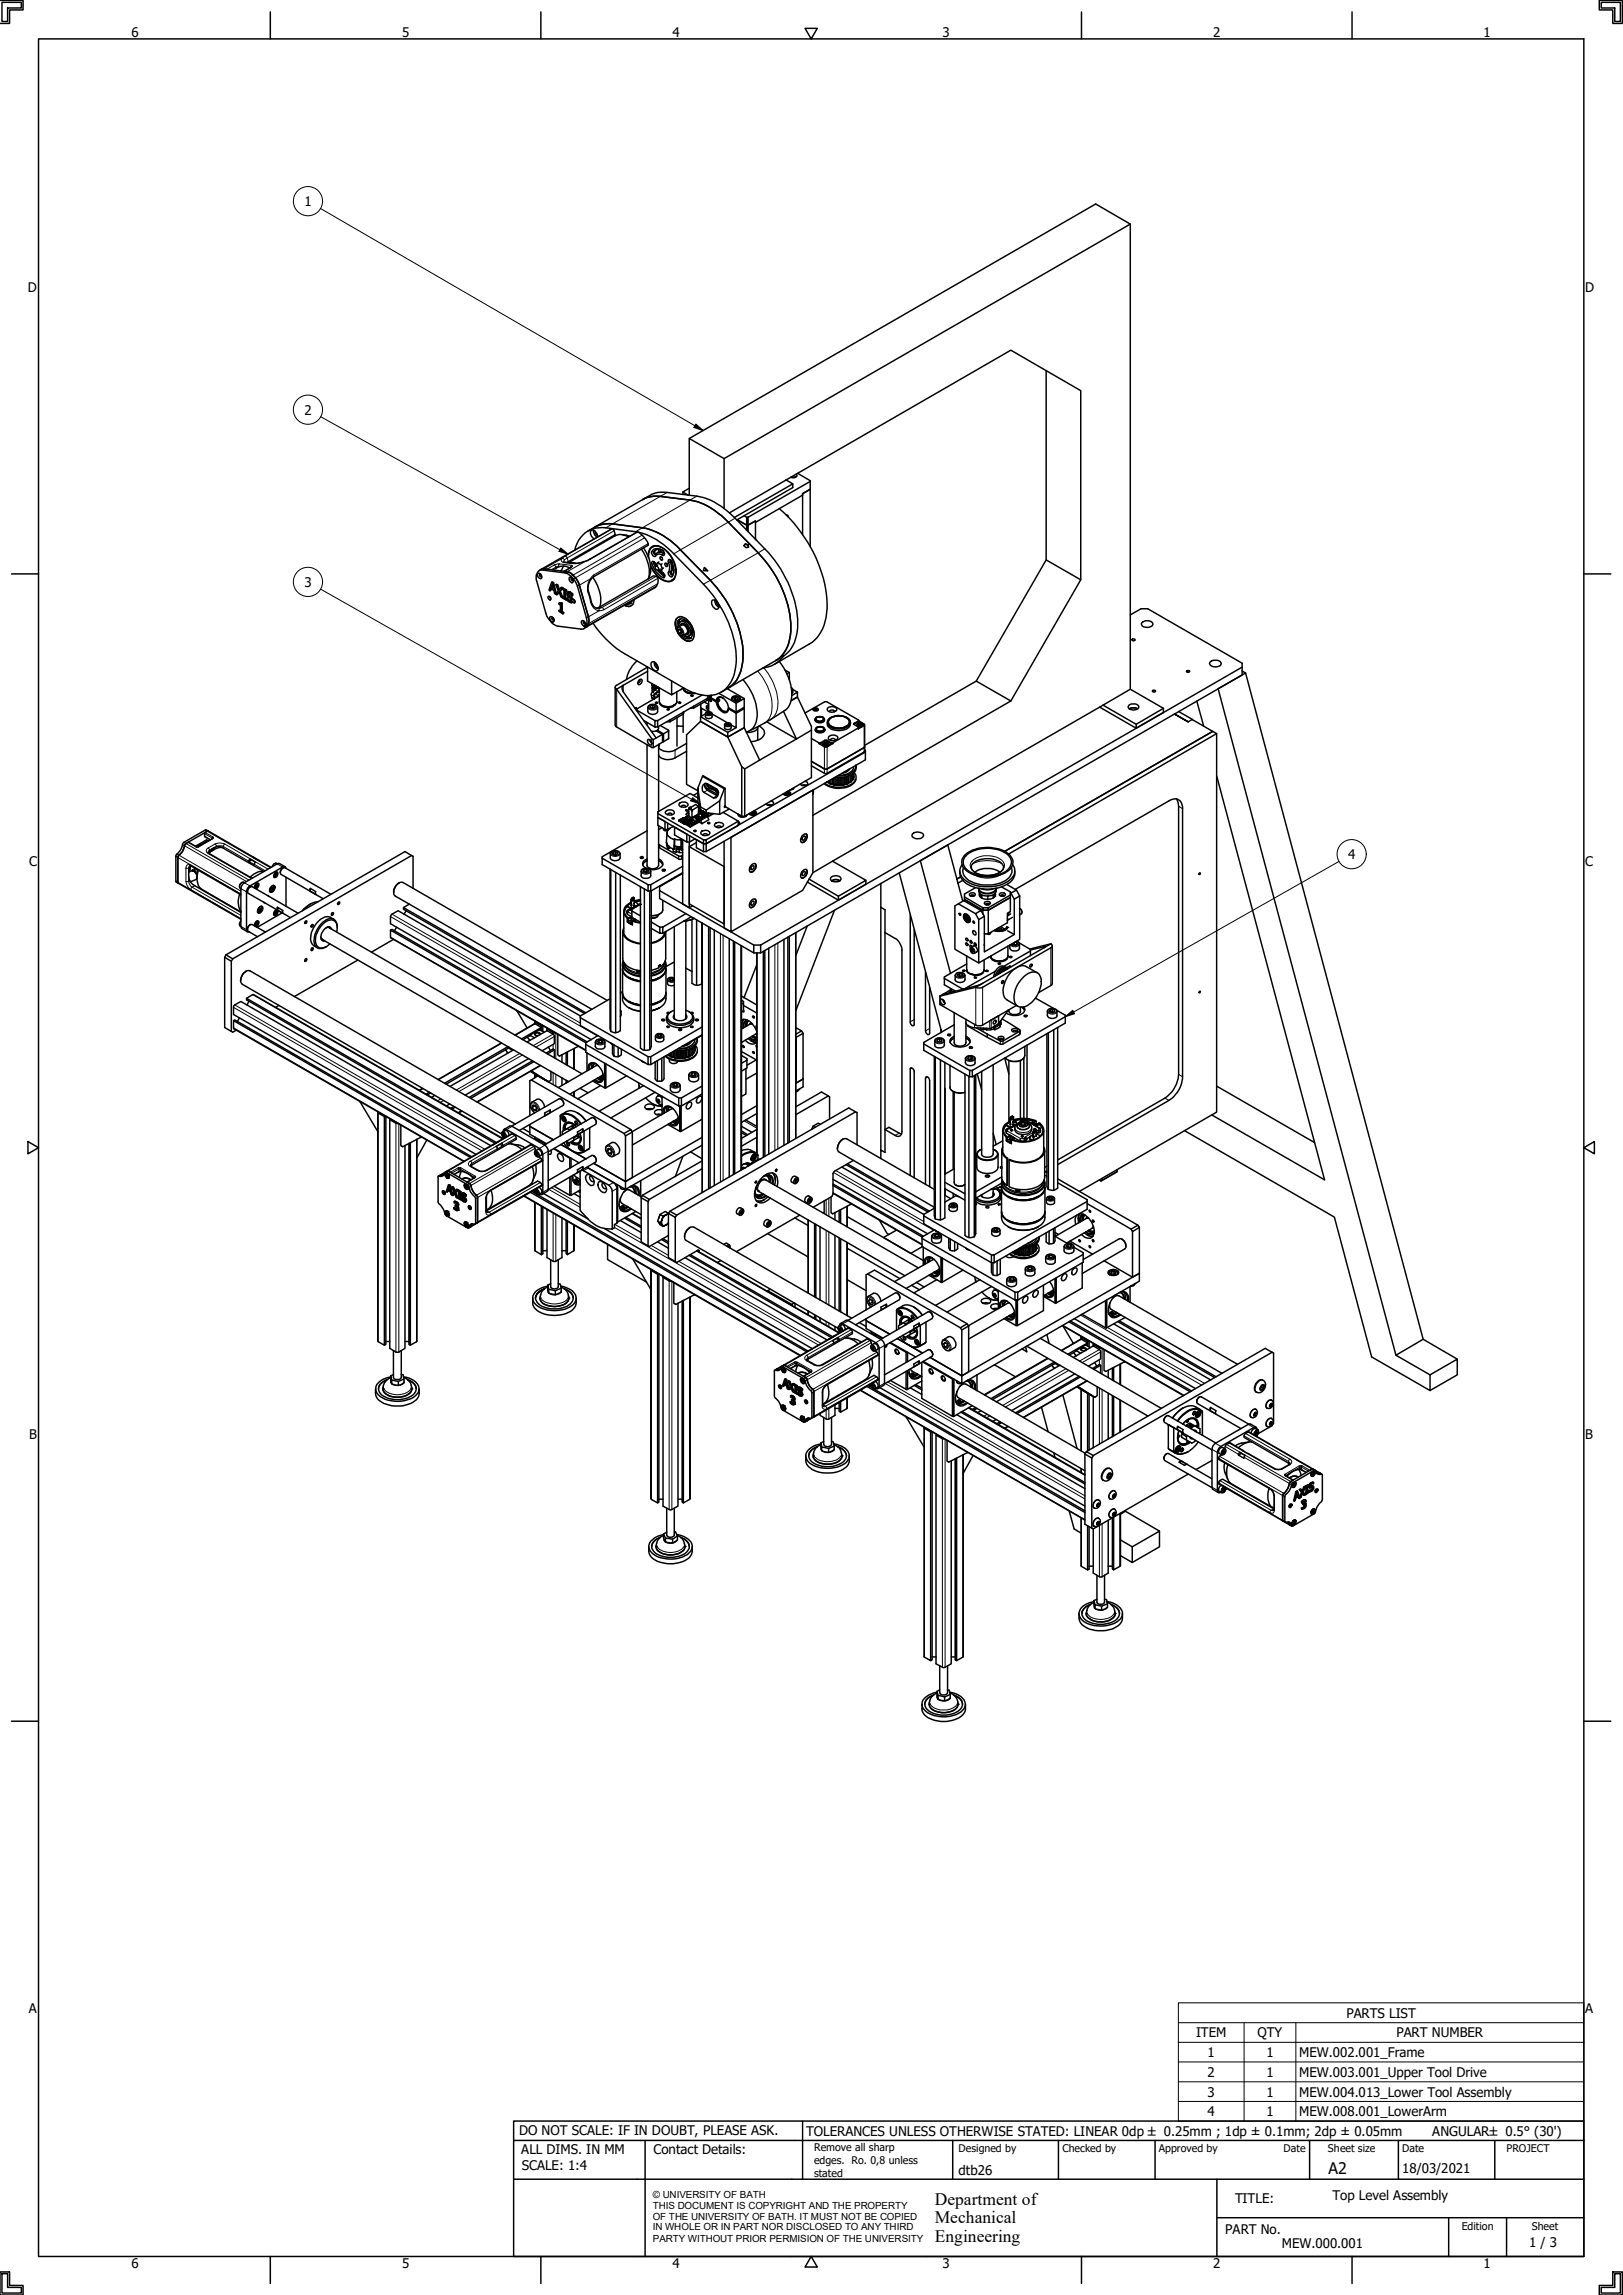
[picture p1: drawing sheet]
<svg xmlns="http://www.w3.org/2000/svg" width="420mm" height="594mm" viewBox="0 0 420 594" stroke-linecap="round" stroke-linejoin="round" font-family="sans-serif">
<defs><g id="words">
<g font-size="4.5">
<text x="242" y="570.7">Department of</text>
<text x="242" y="575.5">Mechanical</text>
<text x="242" y="580.2">Engineering</text>
</g>
<text font-size="4.1" x="343.9" y="562.6">A2</text>
<g font-size="3.4">
<text x="34" y="9.7">6</text>
<text x="104.1" y="9.7">5</text>
<text x="174.1" y="9.7">4</text>
<text x="244" y="9.7">3</text>
<text x="314.1" y="9.7">2</text>
<text x="384" y="9.7">1</text>
<text x="78.8" y="53.3">1</text>
<text x="7.2" y="75.6">D</text>
<text x="410.4" y="75.6">D</text>
<text x="78.8" y="107.4">2</text>
<text x="78.8" y="151.9">3</text>
<text x="7.6" y="224.1">C</text>
<text x="349" y="222.4">4</text>
<text x="410.4" y="224.1">C</text>
<text x="7.6" y="372.6">B</text>
<text x="410.4" y="372.6">B</text>
<text x="7.5" y="521.1">A</text>
<text x="410.4" y="521.1">A</text>
<text x="309.6" y="527.3">ITEM</text>
<text x="325.5" y="527.4">QTY</text>
<text x="348.6" y="522.3">PARTS LIST</text>
<text x="361.5" y="527.3">PART NUMBER</text>
<text x="312.6" y="532.5">1</text>
<text x="327.9" y="532.5">1</text>
<text x="336.4" y="532.5">MEW.002.001_Frame</text>
<text x="312.6" y="537.6">2</text>
<text x="327.9" y="537.6">1</text>
<text x="336.4" y="537.6">MEW.003.001_Upper Tool Drive</text>
<text x="312.6" y="542.7">3</text>
<text x="327.9" y="542.7">1</text>
<text x="336.4" y="542.7">MEW.004.013_Lower Tool Assembly</text>
<text x="312.6" y="547.8">4</text>
<text x="327.9" y="547.8">1</text>
<text x="336.4" y="547.8">MEW.008.001_LowerArm</text>
<text x="134.4" y="552.6">DO NOT SCALE: IF IN DOUBT, PLEASE ASK.</text>
<text x="134.9" y="557.6">ALL DIMS. IN MM</text>
<text x="169.2" y="557.7">Contact Details:</text>
<text x="208.7" y="552.9">TOLERANCES UNLESS OTHERWISE STATED: LINEAR 0dp ± 0.25mm ; 1dp ± 0.1mm; 2dp ± 0.05mm</text>
<text x="370.8" y="552.9">ANGULAR± 0.5° (30')</text>
<text x="135.1" y="561.8">SCALE: 1:4</text>
<text x="248.2" y="563">dtb26</text>
<text x="363" y="562.5">18/03/2021</text>
<text x="344.9" y="569.6">Top Level Assembly</text>
<text x="319.7" y="570.1">TITLE:</text>
<text x="317.2" y="578.3">PART No.</text>
<text x="331.9" y="581.8">MEW.000.001</text>
<text x="395.9" y="581.6">1 / 3</text>
<text x="34" y="587">6</text>
<text x="104.1" y="587">5</text>
<text x="174.1" y="587">4</text>
<text x="244" y="587">3</text>
<text x="314.1" y="587">2</text>
<text x="384" y="587">1</text>
</g>
<g font-size="2.7">
<text x="210.8" y="556.9">Remove all sharp</text>
<text x="248.2" y="557.2">Designed by</text>
<text x="275" y="557.2">Checked by</text>
<text x="300" y="557.2">Approved by</text>
<text x="332.3" y="557.1">Date</text>
<text x="343.8" y="557.2">Sheet size</text>
<text x="363" y="557.1">Date</text>
<text x="390" y="557.1">PROJECT</text>
<text x="210.8" y="560.1">edges. Ro. 0,8 unless</text>
<text x="210.8" y="563.4">stated</text>
<text x="378.4" y="577.2">Edition</text>
<text x="396.6" y="577.2">Sheet</text>
</g>
<g font-size="2.5">
<text x="169" y="568.9">© UNIVERSITY OF BATH</text>
<text x="169" y="571.7">THIS DOCUMENT IS COPYRIGHT AND THE PROPERTY</text>
<text x="169" y="574.6">OF THE UNIVERSITY OF BATH. IT MUST NOT BE COPIED</text>
<text x="169" y="577.4">IN WHOLE OR IN PART NOR DISCLOSED TO ANY THIRD</text>
<text x="169" y="580.2">PARTY WITHOUT PRIOR PERMISION OF THE UNIVERSITY</text>
</g>
</g></defs>
<!-- layer: Visible (ISO) -->
<g fill="none" stroke="#000" stroke-width=".38">
<path d="M292.6 58v120.4M270.8 95.9v49l-18.1 31.4-28.9 16.6M178.4 113.5l9.1 5.2v12.9M187.5 118.7l105.1-60.7-8.9-5.2-105.3 60.7v14.7M153.6 137.3l.3 1.1 .7 .6M154 136.4l2.1-.7 1.6-.2 8.6 1.1a17.6 17.6 0 0 1 9.8 5.7l7.8 7.9a29.8 29.8 0 0 1 8.4 19.4 9.6 9.6 0 0 1-3.8 8.6M154 136.4l-1.8 1M154.1 137.5l.1 .6 .5 .5M154.7 139a1.8 1.8 0 0 0-1.4-1.8 1.14 1.14 0 0 0 .1 1.9l.4 .4M159.3 138.4l-.4 .4M161 138.4l2 .4M162.7 139l-2.2-.7-1.3 .4-12 6.9"/>
<path d="M166.4 129.3a7.5 7.5 0 0 1 4.5-.8l7.7 .9a17.4 17.4 0 0 1 9.9 5.8l7.8 7.9a29.2 29.2 0 0 1 8.4 20.4 8.9 8.9 0 0 1-3.8 7.5M166.4 129.3a8.1 8.1 0 0 1 6.3-1.8l7.7 .9a17.4 17.4 0 0 1 9.9 5.7l7.7 8a28.9 28.9 0 0 1 8.5 20.4 9.2 9.2 0 0 1-5.6 8.5M166.4 129.3l-12.4 7.1M176.8 127.4l1.3 .8M178.4 126.4l-1.6 1v.6M190.8 134.5l2.5 1.4M192.6 133.5l.7 .4M193.3 137.3v-1.4h.4v1.7M193.3 133.9h.4v2h-.4zM201.7 131.7a34.9 34.9 0 0 1 12.4 25.8 10.7 10.7 0 0 1-4.6 9.2l-9 5.2M203.5 124.2l58.2-33.6 18.1 10.5v49M203.5 124.2l1.7 1.1-15.1 8.7"/>
<path d="M203.5 124.2l-14.7 8.6M203.6 133.4h.3l.2 .5M205.2 125.3v.9l-14.4 8.4M206.1 122.7l.2 .6-.4 .2h-1.2h1.2M206.5 122.5l3.2 1.9v.2l-16 9.3M207.8 138.4v-10.6l1.9-1.1-1.9 1.1v.4l-12.2 7v-.4l-1.9 1.1 1.9-1.1v4.8l.2 .2M209.7 124.6v16.9M139.2 148.5a.83 .83 0 0 1 .9 .3 .83 .83 0 0 1 0 1 .94 .94 0 0 1-.9-1.3zM139.4 147.9l.9-.4 6 .8a5.2 5.2 0 0 1 3.2 3.4l2.3 8.3a2.12 2.12 0 0 1-1.1 2.8l-6.2-.7a4.5 4.5 0 0 1-3.2-3.4l-2.5-8.7v-1.1zM139.8 148.6a.37 .37 0 0 0-.1 .4 .37 .37 0 0 0 .5 .2M140 148.6l.2 .5M140 148.7l.1 .3"/>
<path d="M140.1 147.4l-.5 .3M140.8 147.2l-.7 .2M140.8 147.2l.8 .2M140.8 147.2l6 .8M141.9 154.4a.5 .5 0 0 1 .6 .3 .5 .5 0 0 1-.1 .6l-.5-.4zM142.2 154.4l.4 .6M142.4 152.9l.2-.5 .8 .4 .2 .8 .5 .4 .6-.6M142.4 154.5l.2 .3M142.5 159.6a.89 .89 0 0 1 .8 .5 .89 .89 0 0 1 0 .9 .94 .94 0 0 1-.8-1.4zM142.6 152.1l.7 .4-.3-1.3-.4 .9 .2-.1 .5 .2M142.8 150.7l.3 .2M143 159.8a.45 .45 0 0 0-.1 .5 .45 .45 0 0 0 .4 .3l.1-.2"/>
<path d="M143.1 151.4l-.3 .6M143.1 150.9l.2-.1 .7 2.8M143.1 150.9l.8 2.9 .6-.9-.6-1.5 .2-.2 .3 .2M143.1 159.9l.3 .5M143.2 159.9l.1 .3M143.3 150.8l-.3-.2-.2 .1-.7 2.1 .3 .1 .3-.5M143.9 151.4l.3 .1 .2-.1 .4 1.2M144.1 154l.6-.7 .5 1.2 .3 .2M144.2 151.5l.5 1.3 .7-.8 .3 .2M144.7 156.2v.2l.4 .2v1.7l-.4-.3M144.7 158l.4 .1M144.7 156.2h.5"/>
<path d="M144.9 153.1l.6 1.6h.2M145.2 156.1l.2 .1v2.2l.3 .3v.2l-1-.6v-.3M145.2 156.1l-.1 .2-.4-.1M145.2 156.1h.3l-.1 .1M145.2 152.1l.3 .2 .2-.1-.7 .8M145.4 147.6l-.3 .2M145.5 156.1v2.2l-.1 .1M145.5 158.3l.4 .2-.2 .2M145.5 152.3l-.6 .8 .1-.1 .7 1.6M145.7 152.4l.8 .5v.2l-.3-.2v2l.3 .1v.3l-.8-.5v-.2l.3 .1v-1.9l-.3-.2zM145.7 152.4l1 .4-.2 .1M145.9 146.5l-.6 1.3"/>
<path d="M145.9 145.5h.2a9 9 0 0 0 6-.4l12.8-7.4a5.3 5.3 0 0 1 2.9 3.4l-14.1 8.2a4 4 0 0 0-.9 5.2l.3 1.3a2.08 2.08 0 0 0 1.6 1.7M145.9 158.5l-.2 .4M146 154.5l-.3 .1M146 147.9l.8 .1M146.4 153.1v1.7l-.2 .1M146.4 154.8l.3 .2h-.2M146.7 155v.2l-.2 .1M146.7 152.8l-.2 .3M146.7 145.6l12.6-7.2-.5-1.3a.47 .47 0 0 0-.7 0l-18 10.3M146.8 148a5.1 5.1 0 0 1 3.2 3.5l2.3 8.2v1.8M146.9 153.3a.93 .93 0 0 1 1.4 .5M146.9 154.8l1 .8"/>
<path d="M147.3 153.6l.1 .5 .9 1M147.4 145.7l1.8 .1M147.4 149.5a.78 .78 0 0 1 .9 .4 .78 .78 0 0 1-.2 .9l-.6-.4zM147.6 147a3.3 3.3 0 0 0-3.6 0l-.9 .5M147.9 146.8l-1.9 1.1M148 149.6a.37 .37 0 0 0-.1 .5 .37 .37 0 0 0 .5 .1M148.1 153.9l-.3-.3a.59 .59 0 0 0-.9-.2 .59 .59 0 0 0 .1 .9l.8 .8 .1 .5h-.5l-.7-.7 .2-.1-.2 .1a1.13 1.13 0 0 0 1.4 1l-.1-.5 .3-.3M148.1 154.3l-.1-.2a.76 .76 0 0 0-.9-.5v.4l1 1.2M148.1 153.9l.2-.1v.4l-.2 .1zM148.1 149.6l.2 .5M148.1 149.7l.2 .3M148.3 155.1a.63 .63 0 0 1 .4 1l-.4-.3"/>
<path d="M148.3 155.8l-.1 .1M148.3 155.8l-.3 .2M148.5 155.2l.4 .6M148.7 155.4l.1 .1M148.8 142.4a7 7 0 0 1 8-5.8l7.7 1a17.9 17.9 0 0 1 9.9 5.8l7.7 7.8a28.8 28.8 0 0 1 8.5 20.5 8.6 8.6 0 0 1-4.7 7.8 10.2 10.2 0 0 1-8.7-1.3l-15.5-9a26.3 26.3 0 0 1-8.2-7.9M153.5 149.5a9.5 9.5 0 0 1 1.8 7.6M154.4 157.5l.7-.3 14.1-8.1 .7 .1a1.9 1.9 0 0 1-.4 2.9l-17.9 10.3M161.7 156.6l1.1 .4M162.6 156.2h.7M162.8 156l.2 .2M163.6 155.5l-.5 .8-.9 .1M164.1 155.2a1.54 1.54 0 0 1-.7 1.6 1.54 1.54 0 0 1-1.7-.1"/>
<path d="M166.6 141.8a9.1 9.1 0 0 1 1.7 6.7l-.5 1.3a9.2 9.2 0 0 0-1.7-7.7M167.8 144.1a2.2 2.2 0 0 1 2.2-2.8 7 7 0 0 1 4.8 8 2.16 2.16 0 0 1-3.4 .8l-1.5-1.2-1.4-2.3M167.9 144.4a2.37 2.37 0 0 1 2-3.1 6.2 6.2 0 0 1 4.7 4.6 3.9 3.9 0 0 1-.4 4.1 2.51 2.51 0 0 1-3.4-.4l-1.4-1.5-1-1.8M169 142.5a1.84 1.84 0 0 1 3 1l-.4 .3a1.25 1.25 0 0 0-2 .3 .95 .95 0 0 1-.8-.6 .95 .95 0 0 1 .2-1zM169.4 145.5l-.2 .4 .4 .8M169.5 145.6l.4 .9M169.5 141.3l-.6 .3 .3-.3M169.7 146.6a.57 .57 0 0 1 .7 .3 .57 .57 0 0 1-.2 .7l-.5-.4zM169.8 146.2l-.5-.8-.5 .1a5.4 5.4 0 0 0 3 4.1 .79 .79 0 0 0 .3-.8 .79 .79 0 0 0-.6-.6l-.7-.5M169.9 142.3l-.4 .4v.3l.3 .4M170.2 143.1l.8-.3 1 .3M170.2 147.6l.8 .8a.98 .98 0 0 0 1 .7l.1-.1"/>
<path d="M170.2 145.6l.9 .5 .3-.1M170.3 146.2l-.6 .3M170.4 142.1l.4 .7 .2-.1-.1-.5M170.6 147.5l.4 .3 .4-.3M170.6 145.5l-.8 .7 .1 .2M170.9 147.7l-.4-.2 1.6 1.4M170.9 144.1a.52 .52 0 0 1 .5 .3 .52 .52 0 0 1-.1 .6l-.4-.2zM170.9 147.3l-.5 .3M171.1 146.1l.3 1.1 .4-.2M171.4 148.1l.2 .1M171.4 147.2l-.4 .6M171.5 142.5a1.37 1.37 0 0 0-2.3 .7l.3 .3a1.61 1.61 0 0 1 2.3-.2l.2-.1"/>
<path d="M172.2 145.8a.57 .57 0 0 1 .5 .9l-.5-.4zM173.1 144.9h.4a3.8 3.8 0 0 1 .4 4.4 .97 .97 0 0 1-.7-1.6l.2-.7-.4-1.6zM173.7 145l-.2 .1a3.8 3.8 0 0 1 0 3l.2 .7h.4l.3-.6v-.7M173.7 145.1a3.6 3.6 0 0 1 .1 3.1l.3 .5M174.2 150.1l-.3 .2M174.4 146.7l-.3 .2 .3 .5M174.5 149.9l-.6 .3M182.4 146.9l.8 .8h-1.1zM182.4 147l.7 .7M184.4 155.4a1.34 1.34 0 0 1 1.7 1.4 .67 .67 0 0 1-.3 .9 .67 .67 0 0 1-1-.4l-.5-.9-.1-.6zM185 155.4l.4 1.2 .7 .6M185.4 155.6l.1 .6 .6 .5"/>
<path d="M192.9 140.9l.8 .2zM193 140.8l-.4 .5 .3-.4M193.7 141l.1 .6-.7 .2-.5-.5M193.7 141.1v.5M270.8 144.9l9 5.2-18.1 31.4M292.6 159.2l2.8-1.6h1.7l24.5 14.1v3l-124.7 72M150.7 160.6a.84 .84 0 0 1 .8 .6 .84 .84 0 0 1-.2 .9 .96 .96 0 0 1-.6-1.5zM151.2 160.8a.4 .4 0 0 0-.2 .6 .4 .4 0 0 0 .6 .1M151.3 160.9l.2 .5M151.3 161l.2 .3M151.6 162.4l-.5 .3M152.3 161.5l-.2 .5-.5 .4"/>
<path d="M159.3 177.9l.1 10.2 9.4 5.4h.4l2.3-1.4v-2M159.6 178.4l-.3-.5 .1-.4 8.2-4.8v3.6l6.3 3.6M161.4 177.4l-.4 .6 .4 1.1 8.5 11.9-.9 .5-.2-.2-9.2-12.9M161.4 177.4l-1.8 1M164.9 171.1a8.9 8.9 0 0 0-2.7 4.8M165.5 175.9l.4-.1a.82 .82 0 0 1 .2 1 .82 .82 0 0 1-.9 .4l-.1-.4zM165.5 176a.42 .42 0 0 1 .1 .5 .42 .42 0 0 1-.5 .2M167.6 173.8l-6.2 3.6M168.6 171.5l.1-.1a1.37 1.37 0 0 1 1.7 1.6 .62 .62 0 0 1-.5 .7 .62 .62 0 0 1-.7-.4l-.6-.9zM168.7 177.4l.4 .2M168.8 176.9v.6l.2 .1M168.8 178v.7l.4 .3"/>
<path d="M168.8 178.9l.1 .3M168.9 178.8l.1 .3M168.9 179.2l-.3 .4 .1 1 .6 .4M169.1 177.8a.49 .49 0 0 1 .6-.3 .49 .49 0 0 1 .4 .6l-.9 .2zM169.4 171.4l.1 .8 .9 1M169.5 177.3l-.7 .6v.3l.6 .5-.5 .5M169.7 171.6l.2 .6 .5 .5M169.9 178.2l-.5 .1M170.1 178.1l-.6-.1-.3 .2M170.2 177.8l-.6 .9M170.4 177.9v.3l.2 .1 .1-.3M170.7 178.1v3.5a2.03 2.03 0 0 0 2.6 1.3l.9-.2 .6-.3"/>
<path d="M170.7 178.8l-1.2 .9v1.2M170.7 179.7l-.7 .9M170.7 178.4l-1.4 1.4 .1 1.1M170.7 178.5l-.1 .5M173.9 176.2v3.7l3.1-1.8a1.89 1.89 0 0 0 2.4 1.3h.2M175.1 160.2a3.6 3.6 0 0 0 .2 3.1M175.2 179.1v2.7l-.8 .8 .4-.2M175.3 163.4a2.81 2.81 0 0 1 .3-3.7 2.81 2.81 0 0 1 3.1 1.6 3.6 3.6 0 0 1 .4 4.5 2.36 2.36 0 0 1-3-1.2l-.3-.4M175.4 162.5l-.1-.5a1.36 1.36 0 0 1 .5-1.6 1.36 1.36 0 0 1 1.7 .2 4.1 4.1 0 0 1 1.6 4.2 1.3 1.3 0 0 1-2.2 .1l-.4-.3M175.4 162.5l1.1-.7a1.43 1.43 0 0 1 1.2 2.2l-.9 .5a1.25 1.25 0 0 1-1.5-1.3zM175.8 162.2a1 1 0 0 1 .4-1.3 1 1 0 0 1 1.3 .3 2.55 2.55 0 0 1 .9 3.4l-.2 .1a.96 .96 0 0 1-1.2-.3M175.8 162.8l.5 .3 .3 .6-.3 .5-.5-.3-.3-.7z"/>
<path d="M175.8 164.3a3.6 3.6 0 0 0 2.6 1.7M175.8 160.4l.3 .6M176 160.2l-.4 1.2 .1 .9v-.4M176 162.1l.2-.5a1.37 1.37 0 0 1 1.9 1.2 .85 .85 0 0 1 .1 1 .85 .85 0 0 1-.9 .4M176 163l-.5 .2M176.1 163l.2 .6M176.2 160.9a1.51 1.51 0 0 1 2.2 .7M176.3 161.5a1.5 1.5 0 0 1 1.9 1.3l.2 .7-.5 .7M176.3 163.6l.2 .1M176.3 163.6l-.5 .3M176.5 178.3l-.3 .2M176.9 178.2a1.94 1.94 0 0 0 2.5 1.3h.6"/>
<path d="M177 164.4h.1M177 164.4l1.1 .7h.8M177 164.5l.3 .1M177 160.4v.3M177.2 160.4l-.2 .1M177.2 160.5l.2 .3M177.6 160.9h.2M178.3 164.7l.3 .5M178.9 162.4a1.55 1.55 0 0 1-.6 2.3M178.9 179.9l.6 .2-.4 .1-.3-.1zM179 164.1l.3 .1M179.1 163.7l.2 .3"/>
<path d="M179.2 164.1h.1M179.2 163.3l-.1 .2M181.7 179.9l-11.5 6.6M184 180v.2l-.2-.2 .2 .2 .1-.2M184.1 180v.3l-.3-.2M186.1 179.5l4.5 2.5v2.3M188.3 178.3l4.4 2.5-2.1 1.2M188.5 178.2l-1.8 1M192.3 175.9a12.8 12.8 0 0 1 3.5 10.9l-.2 .6a3.5 3.5 0 0 1-2.4 2.1 2.68 2.68 0 0 0 3-1.1v-.3M200.9 171l-12.4 7.2M201.7 171.2a12.3 12.3 0 0 1 2.9 10.8l-.3 .6a5.6 5.6 0 0 1-2.9 2.5l-3.5 2.1-4 2.1M202.9 169.8a7.7 7.7 0 0 1-5.4 3.1"/>
<path d="M203.2 173.5l1.1 .6v1.9M204.3 174.1l-.6 .3M204.9 178l.3 .5M205.2 178.5v.7l-.2 .3M205.2 178.5l1.2 .7M252.7 176.3l9 5.2-51.3 29.5M293.1 165.5h.7a.36 .36 0 0 1-.4 .4 .36 .36 0 0 1-.3-.4zM295.7 161.1a1.87 1.87 0 0 1 2.7 .4 1.66 1.66 0 0 1-1.4 .9 1.66 1.66 0 0 1-1.5-.9zM298.4 178.7l.7 .1a.36 .36 0 0 1-.3 .4 .36 .36 0 0 1-.4-.5zM307.1 173.7h.9a.43 .43 0 0 1-.4 .3 .43 .43 0 0 1-.5-.3zM313.2 171.5a2.02 2.02 0 0 1 3 .2 1.6 1.6 0 0 1-2.4 .8l-.6-.6zM321.6 172.7l-124.7 71.9"/>
<path d="M321.6 173.7l.9 .5M164.4 183.4l.3-.2-.2 .2M164.9 183.9l4.6 2.6M166.7 186.5l2.8 1.7M167.5 192.8v31.2a1.68 1.68 0 0 0 3 0v-10.3M167.5 187v.7M167.8 191.4a.89 .89 0 0 1 .8 .5 .89 .89 0 0 1-.1 1 1.05 1.05 0 0 1-.7-1.5zM167.8 182.8a1.49 1.49 0 0 1 2.4 .3v1.1a1.44 1.44 0 0 1-2.5 0zM168.2 191.5l.6 .9M168.3 182.8l.7-.3 .6 .3v.4l-.6 .2-.7-.2zM168.3 182.8v.4M168.5 191.7l.2 .3"/>
<path d="M168.7 189.3l1.2-.1 1.6 .9M169 183.2l-.3 .1M169 183.2l.2 .1M169 182.5v.7M169.5 186.5h.7v1.7h-.7zM169.7 181.8l.3-.1 .2 .3-.3 .1zM170.2 189v.3M170.2 189l1.6 1M170.4 180.3l.3-.2-5.8 3.4v.6M170.5 188.1l-.1 .8-.2 .1M170.5 192.8v17.3M170.6 180.2h.1"/>
<path d="M170.6 192.6l-.1 .3M170.7 181.7a2.27 2.27 0 0 0 3.1 1.3l.6-.1-.1-.2M170.7 192.6v.5M170.9 187.8l2.2 1.3-1.3 .9M171.5 190.1l-1.6 .9M171.5 191.8l.3 .2M171.8 190v2M172.5 186.9h.9M173.1 189.1v2.1l-1.3 .8M175.2 181.6l-.1 .4-.3 .4M175.3 187.9l1.5 .1M175.3 185.8v7.3"/>
<path d="M175.8 181.8l.5 .1-.3 .2-.4-.1zM176.8 184.9v4.7M176.9 184.8v-.5v.5l-3.5 2.1v-.6M177.7 194.5l-2.9 1.7a3.4 3.4 0 0 1-4.2-.6l-.1-.2M177.7 192.4l-2.9 1.8a3.7 3.7 0 0 1-4.2-.6l-.1-.3M178.7 183.3h.9M181.4 186.7l7 4.1 3.6 7.7 .8 .5 3.9-2.2-4-8.4-4.3 2.4v-1.2M181.4 185.5l7 4.1 2.2-1.2M181.4 186.7l-3.7 3.5v12.8l3 1.7M181.4 183.2l1.8 1M181.4 182.2v3.3M181.6 183.4v1.9"/>
<path d="M182.3 181.7l1.2 .6M182.6 184.8l-1.2 .7v1.2M182.8 184.4l.7-.2a.72 .72 0 0 1 .8 .6v.7a.98 .98 0 0 1-1.7 0zM183.1 184.6l.3-.2 .4 .1 .1 .3-.3 .1h-.4zM183.1 180.8v.5l-3.5 2v-.5M183.1 180.7v.6M183.2 180.1l.3 .8M183.3 184.9h.1M183.3 182.7v.4M183.4 184.9h.2M183.4 184.4v.5M183.4 180.6l-13.2 7.6"/>
<path d="M183.5 182.8l-.6-.1v.7l.6 .6M183.5 183.3l-.2-.2-.4 .3M183.5 183.9l-.1 .1M183.5 181.1l-.4 .1M183.5 180.1l.3 .3 1.6 1M183.8 181.1h.2l.1 .5-.3-.1zM183.8 180.7l1.6 1M183.8 184.5v.3M183.8 181.3h.1M183.9 181.1l.1 .4-.2-.1 .2 .1v-.2h-.2M184 181.1l-.2 .2M184 180.6l-.5 .3v3.3"/>
<path d="M184 180.2h.1M184 181.5h.1M184.1 181.4l-.1 .1M184.1 180.1l-.1 .1M184.3 184.8l4 2.3M185.4 181.7h.4a2.52 2.52 0 0 0 2.2 2.4h.3l.3-.8a1.07 1.07 0 0 1-.7 1.2 1.07 1.07 0 0 1-1.3-.6l-.6-.6zM186.2 181.1v.2M186.3 181.4l-.5 .3M186.3 181.1l-.5 .3M187.1 180.7l-.8-.1a.7 .7 0 0 0-.5 .8h-.4a1.06 1.06 0 0 1 .9-1.1 1.06 1.06 0 0 1 1.2 .6l.8 1.1 .3 1.2 2 1.1 2.1-1.2v-2.3M187.7 187.3l.7-.2a.72 .72 0 0 1 .9 .5v.8a.98 .98 0 0 1-1.7 0zM188 187.5l.3-.2 .4 .1 .1 .2-.3 .2-.3-.1z"/>
<path d="M188.3 187.7h.1M188.3 187.7l.2 .1M188.3 187.3v.4M188.6 183.5l2 1.1v3.8l-1.3-.7M188.7 183.2l-.1 .1M188.7 187.4v.3M189.5 180.5a1.48 1.48 0 0 1 2.2 .3 1.31 1.31 0 0 1-1.1 .8 1.31 1.31 0 0 1-1.2-.7zM189.5 181.1a1.12 1.12 0 0 1 1.1-.8 1.12 1.12 0 0 1 1 .8M190.4 180.6l.5 .1v.4M190.9 180.7l.2 .3-.4 .2-.6-.1-.1-.3 .4-.2v.6M192 198.5v12.8M192.4 183.3l.3 .1v5l-4.3 2.4-7-4.1"/>
<path d="M192.7 183.4l-2.1 1.2M192.8 199v12.3M196.2 188.2v3.4M196.5 187.9a1.82 1.82 0 0 1 1.4 1.8 1.82 1.82 0 0 1-1.3 1.7l-2.2 .6M198.5 186.9l7.7 4.4-9.5 5.5M202.8 184.1l3.4 7.2 3.9-2.3M205 180.1l1.4-.9v1.2l-1.5 .9 1.5-.9 3.7 7.7v.9M208.4 184.6l5.4-3 8.5 4.9-1.3 .8 .1 .3 1.1 .6v.2l-6.7 3.9-1.7-.7-1.7 .7-2-1.1M210.1 189v12.3l-17.3 10M210.6 183.4a.69 .69 0 0 1 .7-.2 .69 .69 0 0 1 .5 .6 .76 .76 0 0 1-1.3-.2zM210.6 183.7l.2 .2M210.7 183.5l.6-.1 .3 .2a.55 .55 0 0 1-.5 .4 .55 .55 0 0 1-.5-.4z"/>
<path d="M210.9 186.2a1.34 1.34 0 0 0 1.2 .9 1.34 1.34 0 0 0 1.3-.7v-.2M210.9 183.6v.1M210.9 183.6h-.1h.7h-.2M210.9 183.7l-.1 .1h.3M210.9 183.5v.1M210.9 183.7l.1 .1M211 183.7l.1 .1M211.1 188.8a1.33 1.33 0 0 0 1.1 1 1.33 1.33 0 0 0 1.4-.8v-.2M211.1 183.8h.1M211.2 188.6a1.28 1.28 0 0 1 2.2 .3 1.36 1.36 0 0 1-2.2-.1zM211.3 183.7l-.1 .1M211.3 185.8a1.37 1.37 0 0 1 1.9 .2 1.06 1.06 0 0 1-1.9 .4z"/>
<path d="M211.3 183.6v.1M211.3 183.7l.2 .1h-.3M211.3 183.5v.1M211.3 183.7v.1M211.4 188.4a1.25 1.25 0 0 1 1.9 .4 1.29 1.29 0 0 1-2 0zM211.4 185.6a.66 .66 0 0 0-.4 .8 .66 .66 0 0 0 .7 .5 1.21 1.21 0 0 0 1.7-.8l-.4-.5M211.4 185.6a1.38 1.38 0 0 1 1.9 .5 1.19 1.19 0 0 1-1.2 .7 1.19 1.19 0 0 1-1-.8zM211.5 188.2a.65 .65 0 0 0-.4 .8 .65 .65 0 0 0 .7 .5h1a.66 .66 0 0 0 .7-.5 .66 .66 0 0 0-.4-.8M211.7 183.7l-.2 .2M212 192.4l.3 .1 1.4-.7 1.6 .7 .3-.1-1.6 1-.6-.1zM213 192.6a1.02 1.02 0 0 1 1.7 .2 1.1 1.1 0 0 1-1.8 0zM213.1 192.6a.78 .78 0 0 1 1.3 .3 .75 .75 0 0 1-.7 .3 .75 .75 0 0 1-.6-.6z"/>
<path d="M213.1 192.8a.76 .76 0 0 0 .7 .4 .76 .76 0 0 0 .7-.4M213.3 193.1l.2 .1M213.4 192.6h.8l-.2 .2 .2 .1-.7 .1-.1-.1 .2-.2zM213.5 192.5v.2M213.6 192.9v-.1h.4l-.1 .1M214.1 192.5v.2M214.2 187a1.91 1.91 0 0 0 2 2 3.5 3.5 0 0 0 3.9-1.3l.1-.7M214.2 193.1h.1M214.3 193.1l-.2 .1M214.4 183.2a1.65 1.65 0 0 1 2.3 .4 1.41 1.41 0 0 1-1.3 .8 1.41 1.41 0 0 1-1.3-.8zM214.5 186.2a3.9 3.9 0 0 1 5.4 .1 1.58 1.58 0 0 1-1.6 2.1 3.4 3.4 0 0 1-4-1.3zM214.6 190.6a1.57 1.57 0 0 1 2.3 .4 1.45 1.45 0 0 1-2.5 .2z"/>
<path d="M214.8 184.2a.59 .59 0 0 1 .6-.4 .59 .59 0 0 1 .6 .4M215 185.9a3.5 3.5 0 0 1 4.8 .7l.1 .3a2.64 2.64 0 0 1-3.2 1.5 1.92 1.92 0 0 1-2.3-1.7zM215.1 191.7a.58 .58 0 0 1 .5-.5 .58 .58 0 0 1 .6 .5M215.1 185.7a1.36 1.36 0 0 0-.9 1.3 1.36 1.36 0 0 0 .9 1.3 4.2 4.2 0 0 0 4.9-.8l.1-.9-.9-.9M219.8 199.1l-1.3 .8M220 199l-.7 .7-1.3 .5M221 198.5a2.67 2.67 0 0 1-2.8 2.1l-1.2 .1M221 200v1.1M221.1 199.9a1.92 1.92 0 0 1-.8 3.1 6.7 6.7 0 0 1-6.7-.3M221.9 187.7a.82 .82 0 0 0 1.4 0M221.9 187.3a.99 .99 0 0 1 1.6 .4 1.06 1.06 0 0 1-1.8-.1zM222.1 187.4a.69 .69 0 0 1 .7-.2 .69 .69 0 0 1 .5 .6 .76 .76 0 0 1-1.3-.2z"/>
<path d="M222.1 188l.2 .1M222.2 188v.1M222.3 186.6l1.5 1-1.6 1.1 .1-.4M222.3 186.5l-.1 .4-1.2 .6M222.4 187.6l-.2 .2 .2 .1h.5l.2-.1-.2-.1M222.4 187.6l-.2-.1 .2-.1h.5l.2 .1-.2 .1M222.4 187.4v.2M222.4 187.6v.3M222.4 187.7h.5M222.9 187.6v.1M222.9 187.6l-.1 .3M222.9 187.4v.2"/>
<path d="M223.1 188v.1M223.1 188l-.2 .1M223.8 193.3l-9.8 5.8-.6-.1-3.3-1.9M223.8 187.6l-.1 7.1-9.7 5.6-.6-.1-3.3-2M223.8 194.1l.2 .1v2.5l-41.2 23.7M224 194.7l-41.2 23.7M284.7 183l9.4 5.5v-1l7.1-4.1M285.6 182.5l7-4.1 8.6 5M285.6 182.5l8.5 5M285.6 182.5l-70.1 40.4M292.2 182.6a1.71 1.71 0 0 1 2.6 .4 1.59 1.59 0 0 1-2.8 0zM292.4 183.5l.5-.3h1l.6 .3"/>
<path d="M301.2 183.4v1l-7.1 4.1M304 184.8l3.6 2.1-3.6-2.1M305.1 184.2l3.6 2M307.6 186.9l1.1-.7 5.2 3.1-53.8 31.1 53.8-31.1 1.1 .6v98l-35.5 20.5M309.8 181.5l1.8 6.4M315 189.9l-53.9 31.2M48.1 218.3l-.2 .3a5 5 0 0 1-1.5 2.8M50.6 219l2.9-1.6 .2 .2-2.8 1.6M53.7 215.2l-.7 .5v.9l1.4 .8M53.7 215.2l-5.6 3.1M53.7 217.6v.2M53.9 215.1l-.2 .1"/>
<path d="M53.9 215.1l16.3 9.4M53.9 215.1l-.6-.3-5.9 3.5a5.2 5.2 0 0 1-1.8 3.1l-.1 6.8 .7 .4M55.1 217l-3.9 2.2-2.4-1.2-.7 .3M55.3 219.9l-1.4 .9M55.4 219.5v.4l-.4-.2M57.5 219.4h-.9l-1 .4-1.5 1.1M167.5 215l-11.6 6.8v2l11.9 6.9M170.3 211.6l1.8 1v2.1M170.3 211.6v2l1.8 1.1M170.3 211.6l11.8 6.8M170.3 210.6l11.8 6.8M170.5 219.4l5.3 3 .9-.2"/>
<path d="M170.5 218.5l.3 .2v.8M170.8 218.7l5 3 .9-.3M171.4 214.2l-.9 .6M171.8 214.5l.1 .4 .9 .1M172.1 214.7h.7M172.3 214.7l-.2 .2v.1M172.4 210a1.28 1.28 0 0 1 2.2 .5 1.49 1.49 0 0 1-2.4-.2zM172.5 218l.5 1v.7l-.3-.6zM172.7 214.7l.2 .2M172.8 213.1v1.6l1.5-.8-.2 .1M172.8 210.9a.55 .55 0 0 1 .6-.4 .55 .55 0 0 1 .5 .4M173.3 214.5l-.6 1.1-.2 2.4a2.42 2.42 0 0 0 2.1 1.8"/>
<path d="M173.3 219.2l.2 .2M173.5 219.4l-.5 .3M174.1 211.7h.3l.2 .2-.5 .1zM174.1 219.7l.1 .2M174.6 219.8l-.4-.1 .1 .7 .8 .2M174.6 219v.8M174.6 219l1.7 .2M174.6 217.1v1.9M174.6 214.1v2l3.2 1.9M174.6 219h.1M175.1 219.6h.7v.3l-.7-.1zM175.1 219.6h.7"/>
<path d="M175.1 219.4v.5M175.7 212.3v.1M175.8 212.5h.1M175.8 219.7v.2l-.7-.1v.7M175.9 207.9a1.32 1.32 0 0 1 2.2 .5 1.49 1.49 0 0 1-2.3-.1zM176.1 212.4l.2 .1M176.1 212.4v.2M176.2 212.8h.1M176.2 212.6l-.1 .1M176.4 208.9a.55 .55 0 0 1 .5-.5 .55 .55 0 0 1 .6 .5M176.4 217.3l-.1 2.7h.4h-.4v-.8l-1.7-.2M176.4 212.8l.2 .2"/>
<path d="M176.7 213v.1M176.7 212.1v.2v-.2l.1 .1M176.7 212.6l.1 .1M176.7 217.3v16.7l1.7 1 .9-.5M176.8 212.8l-.2-.2 .2 .2M176.8 213l.2 .2M176.9 211.9l.1 .2M176.9 211.9l-1.1 .5M176.9 211.9v.2M177 211.7l-1.3 .6 1.3-.6 .2 .2M177 211.7h.2l.2 .2M177 211.7l.1 .1"/>
<path d="M177 212.4v.3M177 212.6v-.2v.2M177.1 212.4v.2M177.1 213.3h.1M177.1 211.7v.1M177.1 211.8h.1M177.1 211.7h.1M177.1 212.8l.2 .2M177.1 212.3v.3M177.1 211.9h.2M177.2 211.8h.1M177.2 211.7v.1"/>
<path d="M177.2 211.7v.4M177.2 213l-.2-.1 .3 .1M177.3 212.4h-.2v.2M177.3 213.3l1.4 .8M177.4 212.2l.1 .2M177.4 212.2l-1.1 .6-.1-.1M177.4 212.2v.1M177.4 213.1l1.3 .8M177.4 212.7v.3M177.4 211.8l-.2 .1M177.5 213.1l.9 .4zM177.5 212.8v-.2v.3"/>
<path d="M177.5 213.1l.9 .4M177.5 212.1l-.1-.2-1.2 .7 .1 .1 1.2-.7 .1 .3M177.5 212.6v.2M177.5 212.1l.2 .1M177.6 211.5l-.1 .1M177.6 211.5l.3 .1zM177.6 209.6l.5 .2-.4 .2zM177.7 211.4v.2M177.7 211.5l.2 .1M177.7 212.7l-.2-.1v.2M177.7 211.4v.1M177.8 215.9v2.1h.7"/>
<path d="M177.8 212.4l.1 .2M177.8 212.4l-1.1 .7v-.1M177.8 212.4v.2M177.9 211.6h.1M177.9 211.6v.1M177.9 213v.3M177.9 212.9v.4M177.9 210.4l.3 .2M178 212.9v.4M178 213.4v-.5l.3 .1v.5M178 211.3h.1M178 211.3l.2 .1-.1-.1"/>
<path d="M178 211.3l-.3 .1M178.1 212.6l-.2-.3-1.2 .6 1.1-.7 .2 .1a.77 .77 0 0 1 .8-.4 .77 .77 0 0 1 .7 .5l-.3 .3-.5 .1M178.1 212.4h.1M178.1 211.3l.1 .1M178.1 211.3l.2 .1M178.1 211.3v.1M178.2 211.4h.1M178.2 211.4l-.3 .2M178.2 212.7l.2 .2M178.2 212.7l-1 .6-.1-.1M178.2 212.7v.1M178.3 211.3l-.2-.1 1 .6-1-.6-.6 .4 .4 .1-.4-.1"/>
<path d="M178.3 211.4l-.4 .3 .5-.3M178.3 211.4l-.4 .3-.1-.1M178.3 213l.1 .5M178.3 209.3v2.1l-.4 .2M178.3 210.2l-.8 .6 .6 .4M178.3 210.6l-.1 .4M178.3 211l-1.1 .7M178.4 212.4h.7M178.4 213v.5zM178.4 209.1l.2 .4 .3-.2v-.2M178.4 212.1h.4l.3 .2a.39 .39 0 0 1-.3 .3 .39 .39 0 0 1-.4-.3zM178.4 212.6l-.2-.2-1.2 .7 1.4-.6 .1 .3"/>
<path d="M178.4 213l.4-.1v.4M178.4 212.6l.4 .3M178.4 218v17M178.4 209.3h.2zM178.5 216.3v1.7l1.5-.9M178.6 209.2l.3-.1zM178.8 213.3h.1M178.8 209l-.4 .1M178.8 209v.1M179 213.3h-.1l.3 .2-.3-.2M179 213.2l.3-.2 .3 .1-.3 .4zM179.1 211.7v.1"/>
<path d="M179.2 209.9l-.1 1.8 1.7-1M179.2 211.6v.3M179.2 213.1l.1 .1M179.2 209.8v.1M179.2 213.1h.3M179.3 209.8l-.1 .1M179.3 213.2h.1M179.3 213.1v.1M179.3 213.1h.1M179.3 213.1h.2M179.4 213.1h.1M179.4 213.1l-.2 .2"/>
<path d="M179.5 213.1h.1M179.6 213.2l.2 .1-.6 .2 .6-.3M179.6 213.2l-.4 .3-.3-.2M179.6 213.2l.1 .1M179.6 213.1l-.3 .2M179.7 212.8l.4 .3-.3-.3M179.8 212.8l.2 .1M179.8 212.8l.3 .1M179.8 212.8l.1 .1M179.9 212.9h.1M179.9 212.8h.2M179.9 212.7v.2"/>
<path d="M180 211.7l.2 .2-.2-.2 .3-.1-.1 .2M180 212.9l.1 .1M180 212.7l-.1 .1M180 212.9h.1M180.1 211.7l.2-.1-.2 .1 .1 .1M180.1 213h-.1M180.1 212.8h.1M180.1 212.9l.4-.2zM180.1 211.9h.1M180.2 211.8l-.1 .1M180.2 212.6l-.2 .1M180.3 218.1l-1.9 1.1v14.8l9.1 5.2v-14.9l-9.1-5.1"/>
<path d="M180.3 211.6l.8 .5 .4-.3M180.3 211.7v-.3l.5-.2 .7 .4v.3M180.3 211.9l-.1 .1M180.3 212.5l.2 .1zM180.3 212.6h.1M180.3 212v.1M180.3 211.9h.1M180.3 211.8v.1M180.3 212.6l.2 .2v-.2M180.3 212l.1 .1M180.3 211.8h.1M180.3 211.9l.1 .1"/>
<path d="M180.4 211.9l-.1 .1M180.4 211.7l-.1 .1M180.4 212.6v.1M180.4 211.7h.1M180.4 212.7l-.3 .1M180.5 212.1h-.1M180.5 211.7l-.1 .2M180.5 211.9v.2M180.5 211.9h.2M180.5 212.1v.1M180.5 212.7l-.4 .4 .5-.3M180.5 212.8l-.4 .2-.3-.2"/>
<path d="M180.5 211.9h.1M180.5 212v.1M180.6 211.7l-.1 .2M180.7 206.5l-2.1-1.1-8.3 4.8v1.4M180.7 204l.7 5.6-.7-2zM180.7 204l1.4-3.2 5.6 3.3M180.7 205.2l-1.2 .7M180.7 211.8l-.2 .3M180.7 212.1h-.2M180.7 212.1v.1M180.7 212h.1M180.7 210.8l-1.5 .9"/>
<path d="M180.7 212l.1 .1M180.7 212v.1M180.7 212.1l.1 .1M180.8 208.8l.2 1.9M180.8 212.1v.2M180.8 211.9l-.1 .1M180.8 210.7v.1M180.8 212.3h.1M180.8 208.8h.2l-.9-.5-1.3 .7M180.8 208.8l-1.6 1-.9-.5 .1-.1M180.8 210.8l.2-.1zM180.8 209.8l.2 .1-.2-.1"/>
<path d="M180.8 210l.4 .2v.1M180.8 210.7h.1M180.8 210.9l-1.5 .8M180.8 210.2h.2M180.9 211.9l-.1 .2M180.9 212.2l-.1 .1M180.9 210.2h.1M180.9 212.1v.1M180.9 212.1l.5 .3M180.9 212.3h.1M181 208.8h-.2M181 212l-.1 .1"/>
<path d="M181 210.2h.1M181 212.6l-2.3 1.3v.2M181 212.8l-2.3 1.3M181.1 210l-.1 .1M181.1 210l.3 .1zM181.2 210.3l-.4 .2 .4-.2M181.2 210.3l-.4 .2M181.2 210l.2 .1zM181.3 209.3l-.5 .3M181.4 210.2l-.6 .1M181.4 210.2l.3-.2-.3 .2M181.4 212.4l1.7-1 .4 .8-1.8 1z"/>
<path d="M181.4 208.9l1.4 .8M181.4 209.6l1.4 .8M181.5 210.6l.3 .1-.2 .1zM181.5 211.9l-.6 .2M181.5 211.7v.2M181.5 211.7h.1M181.5 210.6l.2 .1zM181.5 211.9h.1M181.7 211.2l.4 .2 .1-.1-.1 .1-.3-.2M181.7 211.7v.1M181.7 209.9l-.2-.1-.4 .2M181.7 215.1a1.54 1.54 0 0 1 2.1 .5 1.35 1.35 0 0 1-2.1 .4l-.3-.5z"/>
<path d="M181.8 211l.4-.2 .3 .3M181.8 211l.3 .4M181.8 211v.1M181.9 200.9l5.6 3.3-1.2 3.1M182 211.3l.1 .1M182.1 211h.1M182.1 210l-.4 .2 .3 .1 .1-.2M182.1 216.3a.55 .55 0 0 1 .5-.5 .55 .55 0 0 1 .5 .5M182.1 211.4h.1M182.1 210.9v.1M182.1 217.4h.7v1h-.7zM182.1 203.1l.5-.3 .5 .1 2.4 1.4a1.38 1.38 0 0 1-.6 2.3l-2.9-1.7-.2-1.2z"/>
<path d="M182.1 218.4l-1.8-1.1v2.1l1.8 1M182.1 218.4h.7M182.1 210.9v.2l-.1-.1h.2M182.1 218.4v2M182.1 210v.1M182.1 211h.2M182.1 210.9l.2 .1M182.2 210.9v.1M182.2 210.9h.1M182.2 211h.1M182.2 210.9l.1 .1M182.2 210.1v.1"/>
<path d="M182.4 211.1l-.3 .3M182.4 211.3h.1M182.4 211.3h.2M182.4 211.3l.1 .1M182.5 211.1l-.4 .3-.3-.2M182.5 211.3h.1M182.5 210.2l-.3 .3 .3 .1 .1-.3M182.5 202.8a1.4 1.4 0 0 0 .6 1.8l2.6 1.4M182.5 211l.1 .1M182.5 210.9l-.5 .3M182.5 211.1l-.1 .1M182.6 211.1l-.4 .3"/>
<path d="M182.6 211.2v.1M182.6 211.2l-.1 .1M182.6 211.2h.1M182.6 211.1l.3 .1M182.6 210.3h-.1M182.7 211.2h.1M182.7 210.3l-.1 .1M182.8 210.4l-.4 .5M182.8 218.4v2M182.9 210.9l.2-.1-.2 .1M182.9 210.4l-.1 .6h-.3M182.9 211.2h.1"/>
<path d="M183 210.4l-.1 .2 .2 .1M183.1 211.4l-.3-.2-1.8 1v.6l.7 .4M183.2 213l.4-.1 .2 .2-.3 .2zM183.3 203.2l.1 .6 1 .5M183.3 203.7l1.1 .6M183.5 210.5h.1M184.4 204.3l1.6 1M184.4 210.6l-1.3 .8M184.7 204.1l.1 .3h.4M184.7 210.6l-1.5 .9M185.3 213.1a1.54 1.54 0 0 1 2 .4 1.26 1.26 0 0 1-1.2 .8 1.26 1.26 0 0 1-1.1-.8zM185.4 204.8l.6 .4"/>
<path d="M185.6 214.2a.56 .56 0 0 1 .6-.4 .56 .56 0 0 1 .5 .4M186 205.1l-.4-.5-2.5-1.4h-.3l.1 .9 2.7 1.5h.3M186.3 207.3v3.5l-3.5-.4v-.7M186.3 207.3l-3.5 2.4M187.2 210.3l3.9 2.3-8.3 4.8M187.5 217.8v22.4l1.7 1 18.6-10.7 2.6-4.6v-21.4l-21.2 12.3v24.4M187.5 204.2l.2-.1v4.5l-.2 .3 .1 .1 .2-.2M187.6 208.7l4.4 2.6M188.6 209.3v.2l-2.3 1.3M191 210.7a1.39 1.39 0 0 0 1.2 .8 1.39 1.39 0 0 0 1.3-.6M191.1 210.7l.7 .4M191.1 213.4l.4-.3-.4-.5v1l-8.3 4.8"/>
<path d="M191.4 211.3l.6 .2 1.1-.2M192 211.3h.8M194 210.5v.2M194.4 210.5l.4-.2 .4 .1 .1 .3-.4 .1zM194.8 210.1a.72 .72 0 0 1 .9 .6M194.8 210.7l.2 .1M194.8 210.3v.4M194.8 210.7l-.1 .1M195.1 209.9a.59 .59 0 0 1 .7 .6 .59 .59 0 0 1-.7 .5l-.9-.1-.3-.3M195.2 210.4v.3M198.7 208.4h1.1M199.6 207.4a.58 .58 0 0 1 .7 .6 .58 .58 0 0 1-.8 .4h-.9l-.3-.3"/>
<path d="M202.8 205.5v.1M203.3 205.4l.3-.2 .4 .1 .1 .2-.3 .2-.4-.1zM203.6 205.2v.4l.2 .1M203.6 205a.79 .79 0 0 1 1 .6M204 204.8l.3 .1a.54 .54 0 0 1 .3 .7 .54 .54 0 0 1-.7 .3h-.6l-.5-.4M204 205.3v.3M205.3 204.3l-.8 .2M205.6 203.9l-.2 .3-.8 .2M207.5 203.3h1.2M207.8 216.2a.64 .64 0 0 1 .9-.3 .64 .64 0 0 1 .3 .9 1.3 1.3 0 0 1-1.5 1.2l-.2-.7zM207.9 216.6l.3-.2a.59 .59 0 0 1 .2 .7 .59 .59 0 0 1-.8 .3zM208.4 202.2l.3 .1a.54 .54 0 0 1 .4 .7 .54 .54 0 0 1-.8 .4h-.6l-.6-.4"/>
<path d="M208.7 215.9a1.53 1.53 0 0 1-1.2 2.1M210.6 204.4l-.2 1.2M214.8 202.5l-.7-.1 .7 .5M214.8 202v.9M214.8 202.9h.1M214.9 202.9h.9M214.9 202.9l.9 .3M215.8 201.5v1.7M215.8 203.2h.3M216.1 203.2h.1a.53 .53 0 0 1 .8 .1M216.1 203.2l.9 .1M216.7 200.9a4.6 4.6 0 0 0 4.8-2l.1-.8a2.15 2.15 0 0 1-1.8 2.7l-1.7 .5-1.9-.1"/>
<path d="M217 203.3h.2M218.2 203.2l-.7-.2-.3 .3M218.2 203.2l-1 .1M218.4 203.2h-.2M218.6 201.1l-.2 2.1M218.6 202.9h.7M219.3 202.9l-.9 .3M219.5 202.9h-.2M219.6 200.9l-.1 2M220.2 202.4l-.6 .1M220.2 202.4l-.7 .5M220.3 202.3l-.1 .1"/>
<path d="M220.4 200.5l-.1 1.8M220.8 201.8l-.4 .1M220.8 201.8l-.5 .5M220.9 200.1v1.6M220.9 201.7l-.1 .1M221 201.1l-.1 .1M221 201.1l-.1 .6M221.6 201.7a4 4 0 0 1-4.4 2.4l-1.2-.1-1.2-.3-1.4-.8M236.3 215.8a1.97 1.97 0 0 1 2.8 .4 1.71 1.71 0 0 1-3 .1zM304.5 206.8l.5 1 .1 .9v69.4a8.2 8.2 0 0 1-3.5 6.2l-27.8 16M315 200.8l27.9 104.6-29.1-16.8M46.2 228.6l16.2 9.4"/>
<path d="M46.4 221.4l-.4 .4 .2 6.8M49.1 224.6l-.1 .7M49.1 224.1l13.3 7.5M49.1 224.5a3.8 3.8 0 0 0 .6 4.2l12.7 7.5M49.1 224.5l-.1 1M49.1 224.5l.2 .3M49.2 224.7l-.2 .7M49.3 224.1l-.2 .4M49.6 225.4h.4M49.8 225.2h.3l.3 .4M49.8 225.2l.5 .4M49.8 225.2v.3"/>
<path d="M49.8 225.2l-.9 .6M50.3 224.6l.1 .2M50.4 225.6l.6 .9M50.4 225v.6M50.5 224.8l.2 1.2M51 227.5l-1.8 .7M51.1 225.1l-.1 2.3M51.4 225.3a4.5 4.5 0 0 0 .5 4.7l10.5 6.1M53.9 220.7a2.86 2.86 0 0 1 3.9-1.1l10.5 6M53.9 220.6l.3 .4 11.1 6.4M54.1 220.4h.4M54.9 220.2l.2-.1-.2 .1"/>
<path d="M62 231.4a5.1 5.1 0 0 0 .4 4.5M62.4 238.4a.83 .83 0 0 0 0 1.4M62.4 239.8l.1 .5 1.6 .9M62.4 230v9.8M63.2 228.5a.9 .9 0 0 0-1.2 1l.4 .5M63.2 228.5l-.4 .4-.4 1.1M64.8 239.4l-.5 .3-.2 .9M64.8 229.6l-.5 .4-.2 .8M65.2 222.6l-.8 .4 1.4 .9 .3-.7-1.4-.9-.3 .7M65.8 222.1l-.3-.2 1.6 .8M65.9 229.9a.96 .96 0 0 1 1-1.3 .94 .94 0 0 1-.7 1.4M65.9 239.7a1.02 1.02 0 0 1 1-1.3 1.01 1.01 0 0 1-.7 1.5"/>
<path d="M66.2 229.5l.2 .1M66.4 229h.2l-.2 .6-.2-.1zM66.4 229.1l-.2 .3M66.4 238.8h.2v.3l-.4 .3zM66.4 239l-.2 .2 .2 .2M66.4 229.1l.2 .2M66.4 229v.1M66.4 238.8v.2M66.4 239l.2 .1M66.5 228.6a.7 .7 0 0 1 .2 .8 .7 .7 0 0 1-.8 .4M66.5 238.4a.57 .57 0 0 1 .4 .5 .57 .57 0 0 1-.4 .5l-.2 .3-.4-.1M67 235.6l.2 .2"/>
<path d="M67.1 234.9a.58 .58 0 0 1 .9-.2 .58 .58 0 0 1-.1 .9l-.1 .3a.6 .6 0 0 1-.9 .4 .6 .6 0 0 1-.1-.9zM67.2 235.2l-.2 .2M67.2 235.2l.3 .2M67.2 235.2h.1M67.2 235l.3 .1-.3 .7-.2-.1zM67.6 234.6a.92 .92 0 0 1 .1 1.1 .92 .92 0 0 1-1 .4M68.2 225.5l-1.4 .2-1 .5-1 .8M68.3 233.5l.3 .3M69.3 231.8l.3 .2M70.1 230.2l.3 .1M70.3 229.5l.6-.3a1.09 1.09 0 0 1 .1 1.2 1.09 1.09 0 0 1-1.1 .5l-.1-.7zM70.3 229.8l-.2 .2"/>
<path d="M70.3 229.8l.4 .2M70.3 229.8h.1M70.4 229.7h.3v.3l-.6 .3v-.3zM70.7 229.2a.89 .89 0 0 1 .1 1.1 .89 .89 0 0 1-1 .4M71.1 226.6l.2 .1M71.3 226.1l.3 .1-.3 .5h-.2zM71.3 226.3l-.2 .2M71.3 235.9h.3v.4l-.5 .2zM71.3 236.1l-.2 .3 .2 .1M71.3 226.3l.3 .1M71.3 226.2v.1M71.3 235.9v.2"/>
<path d="M71.3 236.1l.3 .2M71.4 225.8l.2-.1a.77 .77 0 0 1 .2 1 .77 .77 0 0 1-.9 .3v-.6zM71.5 225.7a.7 .7 0 0 1 .2 .9 .7 .7 0 0 1-.8 .3M71.5 235.6a.68 .68 0 0 1 .2 .8 .68 .68 0 0 1-.8 .4v-.1M71.6 235.5a1.01 1.01 0 0 0-.6 1.5 .96 .96 0 0 0 .9-1.3M71.8 223.6a.85 .85 0 0 0-1.3 .7M71.8 223.6h.6l1.4 .8M71.8 223.6l-8.6 4.9M71.8 234.9l1.4 .8 .1 .7-1.4-.8zM71.8 234.9l.1 .7M73 236.3l-6.5 3.8M73.3 224.7l-.7 .6v.6"/>
<path d="M74 224.8l-.3-.5-.5 .1-8.7 5.1-.4 .5-.3 .5v10.4l.2 .3h.6M74 227.1v7.5M77.2 236.4l-11.9-6.9a1.14 1.14 0 0 0-1 1.7l10.9 6.3M79 238.5l.3-.1a.34 .34 0 0 1 0 .4 .34 .34 0 0 1-.4 .1zM80.3 230l1.4 .8 .1 .8-1.5-.9zM80.3 230v.7M80.3 234l-2 1.7M80.8 239.3h.1a.37 .37 0 0 1 .1 .5 .37 .37 0 0 1-.5 .1zM82.3 233.5a5.6 5.6 0 0 0-3.9 2.2M85.7 231.5l-11.9-6.9a1.14 1.14 0 0 0-1 1.7l10.8 6.3M85.9 236.4l.3-.1a.37 .37 0 0 1 .1 .4 .37 .37 0 0 1-.5 .2zM86.4 238a2.81 2.81 0 0 0-4.2 .7 5.3 5.3 0 0 0-1.4 5.6l1.4 1"/>
<path d="M87.5 233.7l.3-.2a.36 .36 0 0 1 .1 .4 .36 .36 0 0 1-.5 .2zM103.3 228.6a2.84 2.84 0 0 0-1.4 2.4M105.2 235.7l-.6 .9M106 234l-1.5 .9M106.6 221.5l-46.3 26.7M106.9 230v-8.3l-2.1-1.3-46.3 26.8M155.9 222.2l11.9 6.8M157.9 225v41.2l.2 .8M158.1 220.6a1.49 1.49 0 0 1 2.4 .4v1.1a1.5 1.5 0 0 1-2.5 0zM158.1 225.1v41.9M158.7 220.6l.6-.2 .7 .3-.2 .4-.6 .2-.6-.3zM158.7 220.6v.4"/>
<path d="M159.3 221l-.3 .2M159.3 220.4v.6M159.3 221l.2 .1M159.4 225.8v41.5M160.6 226.5v40.3l-1.2 .5M161.5 235.9v5.2a3.2 3.2 0 0 0 3 2.8l1.3 .3M162.3 234.7l.8 .4 .7 .1M162.3 234.7l-.6 1.3M162.3 234.5v.2M162.4 238.7l1.3 .7M162.4 237.8l.2 .1M162.4 237.8v.9"/>
<path d="M162.6 237.7h-.2v1M163.1 235v.1M163.3 233.6a2.35 2.35 0 0 0-1.5 3.4l.6 .7M163.3 233.7a2.19 2.19 0 0 0-1.1 3.6l.4 .3M163.3 233.8l-1 .7M163.3 232.9v1.1h.2M163.4 238.4h-.1h.1M163.4 238.3l.3 .2v.9M163.4 233v1M163.4 237.5l.8 .4-.8 .5v.6l-.8-.5M163.4 238.1v-.6l-.8 .4v.6M163.4 234v.5z"/>
<path d="M163.5 232.5l.5-.2 .2 .1-.1 1.6M163.5 232.5l.1 .1-.2 .4zM163.6 236v-.2l2.2 1.3M163.6 237.4l-.3-.1-.9 .5M163.6 235.9l-.1 .1M163.6 238.2l-.2-.1-.8 .4M163.7 238.4l2.1 .5M163.9 232.6v.4l-.3 .1M163.9 238.4l.6-.4-.5 .4M164 235h.1M164 234.4h.3l.2 .1-.4 .1zM164 232.3l-.4 .3"/>
<path d="M164.2 233.4l.8 .4 .1 .5M164.8 234.5l-1.7 1a.72 .72 0 0 0-.8 .3 .72 .72 0 0 0 .1 .9l1.2 .6M164.9 234.4l-.9 .6h-.9l-.8-.5M165.7 221.9l.5-.2 .3 .1a.38 .38 0 0 1-.4 .4 .38 .38 0 0 1-.4-.3zM165.7 234.2l-2.1 1.2v2.1l2.2 1.2M165.8 229.5v41.8l1 .6M165.8 238.8l-2-.4-.1 1M165.8 233.2l-1.3 .3M165.8 232.9l-1.6 .3M165.8 233l-1.6 .3M165.8 233.9l-.6 .3-.5 .5M165.9 222.2h.5"/>
<path d="M166.1 225.2a1.46 1.46 0 0 1 2.4 .4v1.1a1.52 1.52 0 0 1-2.5 .2zM166.6 225.2l.7-.2 .6 .3-.1 .4-.7 .1-.5-.2zM166.6 225.2v.5M166.8 230.1v41.8M167.3 225.7l-.4 .1M167.3 225v.7M167.3 225.7l.2 .1M167.5 222.3a1.22 1.22 0 0 0-1.1 1.2 1.22 1.22 0 0 0 .9 1.3M167.5 222.8l-.7 .4-.4 .6M167.8 229h.7v1.7h-.7zM168.2 230.7v41M168.6 230.5v40.4l-.4 .8"/>
<path d="M168.6 238.7l2.2 1.3M170.1 237.4l-.7 .3h-.8M170.5 222.3a1.26 1.26 0 0 1 1.1 1.3 1.26 1.26 0 0 1-1 1.2l-1.4 .3-1.1-.1M170.5 236.8a1.46 1.46 0 0 1-1.9 .8M170.5 222.8l.6 .3 .5 .7M170.8 230.5l24.3 14.1M171.4 229.1l-.6 .2M171.4 225.1h.8a.39 .39 0 0 1-.4 .4 .39 .39 0 0 1-.4-.4zM171.6 233.1v2.3a2.42 2.42 0 0 1-3 1.6M171.6 225.5h.4M173.9 227.5l-.2 .4M174.6 227.1v.2"/>
<path d="M174.6 239.9v23.8M175.1 220.6v-1.2l.7 .2v1.1h.9M175.1 220.5l.7 .1M175.1 220.5v.1M176.7 226.1l-5.9 3.4v3.1l24.3 14.1M176.7 224.3l-8.2 4.7M176.7 225.9l-8.2 4.8M177.5 238.4v25.3M177.5 236.5l-5.9 3.5M178.9 237.3l-7.3 4.3M179.1 238v16.5l1.2 .6M179.6 237.7l-1.5 .6-1.1 .2 1.7-.3 1-.5"/>
<path d="M180.3 238.1v17M181.7 238.9v15.8M181.7 238.9v69.8M182.1 220.4h.7M183.5 239.9v67.8M194.6 223.9a.64 .64 0 0 1 .8-.4 .64 .64 0 0 1 .3 .9 1.24 1.24 0 0 1-1.5 1.3l-.2-.4 .1-.6zM194.6 233a.7 .7 0 0 1 1-.1 .7 .7 0 0 1 0 1 1.05 1.05 0 0 1-1.5 .8v-.8zM194.6 233.4l.3-.2a.59 .59 0 0 1 .2 .8 .59 .59 0 0 1-.7 .2zM194.6 224.3l.3-.2a.56 .56 0 0 1 .2 .7 .56 .56 0 0 1-.7 .2zM195.5 232.7a1.46 1.46 0 0 1-1.3 2.2M195.5 223.6a1.46 1.46 0 0 1-1.3 2.1M207.6 225.7l.2-.3a.64 .64 0 0 1 .9-.3 .64 .64 0 0 1 .3 .9 1.43 1.43 0 0 1-1.5 1.2l-.2-.7z"/>
<path d="M207.9 225.8l.3-.2a.56 .56 0 0 1 .1 .7 .56 .56 0 0 1-.7 .2zM208.7 225.1a1.53 1.53 0 0 1-1.2 2.1M209 228.3l8 4.7v-1M209 239.7l-2.9 7.5M215.1 227.1a1.71 1.71 0 0 1 2.6 .4 1.66 1.66 0 0 1-2.7 .2zM215.3 228l.9-.3 1.2 .3M215.5 222.9l8.7 5-7.2 4.1-7.6-4.4M215.5 222.9l-5.1 3M216 235.6l-9.9 25.9M224.2 227.9v1l-7.2 4.1M228 228.7v6.2l1.1 .6v62.8l-1.1-.6v2.2M228 234.9v62.8"/>
<path d="M232.8 226l11 41.2M235.6 236.7v27.8a.69 .69 0 0 0 .3 .8 .69 .69 0 0 0 .8 0v-24.7M248.1 234l4.4 2.5M248.3 236.5l.1-.1 .3 .2v.4zM248.5 225.5a4.2 4.2 0 0 0 3.5 4.1 10.3 10.3 0 0 0 10-1.7l.3-.5a2.55 2.55 0 0 0 .4-1.9M248.7 227l-1 .6M249 223.8a2.96 2.96 0 0 0 1.4 4.5 10.4 10.4 0 0 0 11.3-.8 2.64 2.64 0 0 0 .4-3.7M249.2 233.3l-3.8-14.6-7.1 4.1 7.8 29.1M249.2 227.9l-1.2 .7M249.4 224.6a2.85 2.85 0 0 0 2.2 3.7 9.1 9.1 0 0 0 9.6-1.1l.3-.4a2.12 2.12 0 0 0 .3-2.2M249.6 236.7a1.34 1.34 0 0 1 1.3 .6 1.34 1.34 0 0 1 .1 1.4 1.48 1.48 0 0 1-1.4-2zM249.6 236.8a1.22 1.22 0 0 1 1.5 1.4l-.1 .4a1.11 1.11 0 0 1-1.5-1.1z"/>
<path d="M249.7 233.3v-.5l4.7 2.8M249.7 221.5a9.6 9.6 0 0 1 10.2-1.2 3.1 3.1 0 0 1 2 4.2 8.5 8.5 0 0 1-8.5 2.3 6.1 6.1 0 0 1-4.2-2.6l-.2-.5a2.27 2.27 0 0 1 .7-2.2zM249.7 232.2l4.7 2.8M249.7 236.6l-.1 .2M250 221.6a9 9 0 0 1 11-.3 2.6 2.6 0 0 1-.7 4.3 9.5 9.5 0 0 1-10-.5 2.39 2.39 0 0 1-.3-3.5zM250 237h.3l.4 .5a.53 .53 0 0 1 0 .8M250 237.3a.5 .5 0 0 1 .6 .2 .5 .5 0 0 1-.1 .7l-.4-.4zM250.3 237.3a.39 .39 0 0 0-.1 .5 .39 .39 0 0 0 .4 .2v-.2M250.3 237l-.4 .1M250.8 238.7h.2M250.8 238.1l-.2 .3M250.8 237.8l-.4-.6-.3-.2a.77 .77 0 0 0-.1 .9 .77 .77 0 0 0 .8 .4v-.2"/>
<path d="M250.8 237.8v.3M251 231.4a.89 .89 0 0 1 1.5 .3 .89 .89 0 0 1-1.5-.3zM251.3 231.9a.39 .39 0 0 1 .4-.3 .39 .39 0 0 1 .4 .3M251.5 232h.5M251.7 232h.1M251.9 238.4l.3 .3v.3l-.4-.3zM252 223.4a6.4 6.4 0 0 1 7.3 .1 1.38 1.38 0 0 1-.5 2.3 6.2 6.2 0 0 1-7.1-.6 1.25 1.25 0 0 1 .3-1.8zM252.3 225.8a6 6 0 0 1 6.5 0M252.5 229.8l-2.8 1.6v1.4l4.7 2.8M253.4 230.1a1.7 1.7 0 0 0 2 1.8 1.93 1.93 0 0 0 2.5-1.8M253.4 230a1.78 1.78 0 0 0 2.2 1.4 1.8 1.8 0 0 0 2.3-1.4 2.67 2.67 0 0 1-4.4 .2l-.1-.2M253.6 231.2a1.51 1.51 0 0 0 2 1.6 1.81 1.81 0 0 0 2.1-1.3l-.1-.3"/>
<path d="M253.9 231.5l-.3 .4M253.9 235.7l-4.4-2.6-2.3 1.4v11.2l6.2 3.6M253.9 231.6l-.3 .4M254 232.2v.2M254 232h-.3M254.1 230.1l1.3 .2 1.7-.2M254.1 231.6v.8v-.7M254.1 231.9v.5M254.1 231.7l-.4 .4M254.4 235.6v-.6h1.4v.6M254.4 235.6h1.4M254.8 237.2l-.9-1.5-1.4 .8 .9 1.5"/>
<path d="M254.8 237.2l-1.4 .8M255 233.5l.8-.2 .5 .4a.83 .83 0 0 1-.6 .6 .83 .83 0 0 1-.9-.4zM255.2 234.2a.38 .38 0 0 1 .4-.4 .38 .38 0 0 1 .4 .4M255.3 234.2h.5M255.5 234.2h.2M255.7 231.9v.1M255.7 232v.8M255.8 231.9l-.1 .1M255.8 235.6h-1.4v1M255.8 235.6v6.1h-1M257.2 232h.2M257.2 231.6v.8v-.5"/>
<path d="M257.2 231.7l.3 .4M257.2 232.2v.2M257.3 231.6l.3 .4M257.4 231.5l.3 .4M258.8 231.3a.79 .79 0 0 1 .9-.3 .79 .79 0 0 1 .5 .7 1 1 0 0 1-1.5-.1zM259.1 231.9a.42 .42 0 0 1 .4-.3 .42 .42 0 0 1 .4 .3M259.1 239.9l1 .6M259.2 232h.6M259.3 229.6l2.3 1.3v1.4M259.4 232h.2M260.7 239.9a2.55 2.55 0 0 1-3.1 .8M260.7 229l2.4 1.4"/>
<path d="M261.2 236.2v.6M261.6 232.3v3.7l-.8 .4v2.5l-5 2.8M261.6 231.1l.1 .1M261.6 232.3l-5.8 3.3M261.6 231.7l-5.8 3.3M261.6 236.6l-.8 .5M261.7 231.2l1.4-.8 .9 1.5-1.4 .9zM262.1 237.5l-1.3 .7v-.5M262.6 232.8v9.1l-7.8 4.5v-9.2M262.8 230.2l39.8-22.9a2.06 2.06 0 0 1 3.3 .6l.2 .9v69.9a7.6 7.6 0 0 1-3.5 6.1l-28.8 16.7M264 235.1a.93 .93 0 0 1 .5 .9 .93 .93 0 0 1-.5 .8M264 231.9v11.3l-10.6 6.1v-11.3"/>
<path d="M310.5 226h.3l-.3 .4zM58.2 247.8v18.2l2.1 1.2 .9-.5M58.2 247.8l1.7 1 .4-.6M58.5 247.2l-.3 .6M58.5 247.2l1.8 1M59.9 248.8v18.2M63.7 251.4a2.84 2.84 0 0 0-1.4 2.4M63.8 258.4l1.9-.9 64.5 37.2v-.3M64.5 259.2l-.6 .9M68.7 241.3l-3.4-2a1.17 1.17 0 0 0-1 1.8l2.4 1.4M79.1 248.2l.2-.1a.43 .43 0 0 1 .1 .5 .43 .43 0 0 1-.5 .2zM80.7 245.4l.3-.1a.36 .36 0 0 1 0 .5 .36 .36 0 0 1-.5 .1z"/>
<path d="M83.1 242.5v.4a.66 .66 0 0 0 .8 .5M83.2 243l64 37M83.4 243.3l.3 .1M84.5 240.2l.2-.1a.67 .67 0 0 1 .9 .3M85 240l65.7 38M85.3 240.1l.2 .2M85.9 240.5a1.08 1.08 0 0 0-1.1-.6 1.08 1.08 0 0 0-.9 .7 2.23 2.23 0 0 0-.5 2.8l.2 .2h.5M87.2 241.3a2.36 2.36 0 0 0-1.3-3.2 5.4 5.4 0 0 0-4.2 5 1.82 1.82 0 0 0 .7 2.1 1.82 1.82 0 0 0 2.2-.2l.8-.7M87.3 240.1a1.91 1.91 0 0 0-1-2.1 1.91 1.91 0 0 0-2.3 .4 6.2 6.2 0 0 0-2.5 6.1 1.8 1.8 0 0 0 3 .5M92.6 248.5l-16.4 9.5M101.1 240.8l.4-.2 50.5 29.1M101.9 243.2l-5.8 3.3"/>
<path d="M102.7 240l-.6 1M157.2 259l-52.9-30.6a2.29 2.29 0 0 0-2.4 2.5l.1 .7 .3 .3 50.9 29.4M157.9 258.5l-7.7 4.5M161.2 257.1a3.7 3.7 0 0 0 3.3 4.4l1.3 .3-2-.5-1-.5M161.2 257a3.2 3.2 0 0 0 2.6 2.9l2 .4M161.2 249.6a3.5 3.5 0 0 0 3.3 4.1l1.3 .2M161.2 250.8a3.2 3.2 0 0 0 2.6 2.9l2 .4M161.2 250.9v6a3.4 3.4 0 0 0 2.6 2.8l2 .4-1.3-.2-1.6-.7M161.2 256.7l-.6 .3M161.2 241.1v7a4 4 0 0 0 4 3.1l.6 .1M161.4 248.8a2.6 2.6 0 0 0 1.9 3.3l2.5 .7M161.4 248.9a2.94 2.94 0 0 0 2.4 3.3l2 .4"/>
<path d="M161.5 249.1a4 4 0 0 0 3.9 3l.4 .1M161.5 240.3a2.42 2.42 0 0 0 1.7 3.3l2.6 .7M161.5 249.3l.3 .5v-.3M161.5 249.2v.1M161.5 249.3h.1M162.8 253l1.7 .7 1.3 .3M162.8 259.2h.1M162.9 259.2l1.6 .7 1.3 .2M164.9 251.7l.9 .1M165.8 251.4l-.9-.2v.5M165.8 251.6l-.4-.2-.5 .3M168.6 244.2a3.8 3.8 0 0 0 3.7-3.1v7l-.3 1.2-1.1 .9"/>
<path d="M168.6 240.3l2.2 1.3M170.8 253l-2.2 .8M170.8 240h.8v1.6h-.8zM170.8 249.8l.1 .4v-.5l-.4 .3v.5l-1.9 .7M170.8 250.2l-.3 .2M172.1 249.1a3.5 3.5 0 0 1-2.8 2.8l-.7 .2M172.1 241.3a3.9 3.9 0 0 1-3.5 2.8M172.1 248.9a2.81 2.81 0 0 1-2.2 3.2l-1.3 .4M172.2 248.8a2.86 2.86 0 0 1-2.3 3.5l-1.3 .3M172.4 257.1a3.6 3.6 0 0 1-3.2 4.4l-.6 .2 2.2-.9M172.4 257a3.2 3.2 0 0 1-2.5 2.8l-1.3 .4M172.4 250.9v6a4.1 4.1 0 0 1-3.8 3.1l2.2-.8"/>
<path d="M172.4 249.6a3.7 3.7 0 0 1-3.8 4.2M172.4 250.8a3.6 3.6 0 0 1-3.1 3l-.7 .2M173.3 253.5l.3-.2h.6l.2 .3-.3 .2h-.6zM173.6 253.8h.5M173.6 253.3v.5M173.6 253.8h-.1M174.2 253.3v.5M174.6 253.1a1.18 1.18 0 0 0-1.8 .6v.9a1.37 1.37 0 0 0 1.8 .5M174.6 249.1l-2.2 1.1M177.5 250.6l1.6 .9M181.7 254.7l-1.4 .4M181.7 254.2v.5"/>
<path d="M183.8 240.1v67.4M184.9 240.8v66.1M188.8 243v61.6M189.9 243.6v60.4M190.2 243.8v60M192 258.9l.5 .3v2.5l-.5 .3M192 244.8v58M192 257.8l3.9 2.3M192.5 259.6l-.5 .3M195.1 244.6v2.1h1.8v-2.1M195.1 244.6h1.8M195.9 246.7v51.9"/>
<path d="M195.9 249.8l-3.3 8.5M197.6 246.3v53.3M198 246v53.3M199 245.5v53.2M202.9 243.2v53.3M204 242.6v53.3M204.3 242.4v53.2M206.1 241.4v53.3M229.1 241.4l2.6 1.5a3.9 3.9 0 0 1 1.8 3.1v46.9a1.08 1.08 0 0 1-.5 1.1 1.08 1.08 0 0 1-1.3-.1l-2.6-1.5 1-.6 3.3 1.7M239.6 251.6v15.3a.68 .68 0 0 0 .2 .7 .68 .68 0 0 0 .8 0l.1-12M243.3 257.8l.1 2.3 9.8 5.4 1.2-.2 8.7-5M243.6 258.7a.85 .85 0 0 1 .9 .4 .85 .85 0 0 1-.2 1 1.05 1.05 0 0 1-.7-1.4z"/>
<path d="M244 258.7l.6 1M244.3 259.1l.2 .1M244.5 253.3l4.5 2.6M246 256.3v.3M246 256.3l.8 .4M246.4 256.1l-.4 .2M246.4 256.8l-.7-.4-1.6 1M247 256.4v.2M247.6 251.9l.2-.1a1.45 1.45 0 0 1 2 .7v1.1a1.44 1.44 0 0 1-2.5 0v-1.1zM247.8 252.3l.6-.3 .7 .1 .1 .4-.5 .3-.7-.2zM248.4 252.6l.4 .1M248.4 252v.6"/>
<path d="M248.4 252.6l-.2 .1M249.1 252.1v.5M249.2 251.2l.4-.1 .2 .3-.4 .1zM250.1 242.9h.2l.3 .3v.3l-.3 .1-.2-.3zM250.1 244.1l.5 .3v.3h-.4zM250.3 247.4v3.6a1.87 1.87 0 0 0 2 1.3h.7a2.64 2.64 0 0 1-2.7-1v-.2M250.3 249.5l-5.8 3.4v2l2.8 1.7M251.1 243.6a.39 .39 0 0 1 .5 .1 .39 .39 0 0 1-.1 .5l-.2-.1zM251.6 245.7l.4 .5-.2 .3-.4-.6zM251.7 252.3l1.3 .1M251.7 245.1l-.5-.5-.1 .4 .2 .3M251.7 245.7l-.3 .2"/>
<path d="M251.8 245.8l.1 .3M251.9 240.9a.76 .76 0 0 1 .6 1.1 .76 .76 0 0 1-.6-1.1zM251.9 246.1l-.3 .2M251.9 246.1h.1M252.2 244.1a.38 .38 0 0 1 .4 .2 .38 .38 0 0 1-.1 .5l-.3-.3zM252.3 252.9l.4 .1 .1 .1-.5 .1zM253 252.3v.2zM254.4 254.5l-1.8 .7-8.5 2.2-.8 .4 9.3-2.2M254.4 254.5l-1.8 1.1M254.8 251.1a1.66 1.66 0 0 1-1.8 1.4M254.8 248.5v2.5a1.72 1.72 0 0 1-1.9 1.3l-.5 .1M254.8 244.5v.3"/>
<path d="M254.8 244.6v.1M255.1 241.7h.1M255.2 251.2l.3-.1 .3 .2-.3 .2zM256 247.7l-.3 .2M256.2 241.5l-.2 .4-.5-.2M256.5 241.4l-.3 .4M256.5 247.6a1.57 1.57 0 0 0 1.8 1.4 1.96 1.96 0 0 0 2.5-1.1M257.7 251.4l-8 4.5h-.7v.2M258.3 240.8h.8M258.3 240.8h.1M259.2 240.8l.1-.1a.58 .58 0 0 0-.6-.4 .58 .58 0 0 0-.6 .5h.2M259.4 253.9l.2-.1a.35 .35 0 0 1 .1 .5 .35 .35 0 0 1-.4 .2z"/>
<path d="M259.8 250.2a1.99 1.99 0 0 0-2.2 1.4l-.3 1.2M259.8 250.2l.5 .2M260.5 250.5a1.52 1.52 0 0 0-2.2 .8l-.6 1.3M260.7 250.9l-1 .5M260.8 250.7a2.15 2.15 0 0 0-2.7 1.7M260.9 240.1a2.99 2.99 0 0 1-3.6 .8M260.9 250.7a1.95 1.95 0 0 0-2 1.2M260.9 241l1.7 .9M260.9 244.9v2.8v-.3a2.06 2.06 0 0 1-2.6 1.4l-1.4-.5-.4-.8M260.9 250.7a2.02 2.02 0 0 0-2.5 1.5M261.4 247.7l.4-.1 .2 .1-.3 .2zM261.7 250.2l-.3-.1-1 .3"/>
<path d="M262.6 244.4l.4 .2M262.6 244v.4M262.6 244.4l-.2 .1M262.8 243.9h.4l.1 .5-.5 .2-.7-.1v-.2M263.2 243.6l.7 .6v1.3a1.45 1.45 0 0 1-2.5 0v-.9M263.2 243.9v.5M263.8 244.1l3 1.7v1.6M264.7 253.1a3.4 3.4 0 0 1 4-1.2 4.5 4.5 0 0 1 0 5.3 5.6 5.6 0 0 1-4.4 3.5 2.21 2.21 0 0 1-1.8-2.8 7.5 7.5 0 0 1 2.2-4.8zM266.6 249.8l.5-.2a.41 .41 0 0 1 0 .5 .41 .41 0 0 1-.5 .1zM266.8 246.2l-7 4M268 258.4l4.7 2.6M268.5 251.8l-2.8-1.6a3.4 3.4 0 0 0-4 1.5 6.4 6.4 0 0 0-1.6 6.6l.6 .6 2.8 1.6"/>
<path d="M270.3 245.3l.3-.3-3.8 .9M270.3 245.3l-15.9 9.2M272 244.3l.4 .5-.4 .5-17.6 10.3-.6 .1-1.2-.1M272 244.3l-5.4 1.4M272 244.3l-1.7 1M272.4 244.8v9.8l-.4 .5-3.1 1.9M310.5 256.6l.3 .1-.3 .3zM60.5 264.2l.3-.2 61.3 35.4M62 263.5l-.5 .9M72.2 260.3l-.8 .5M129.8 270l-16.4 9.4M130.9 271.7l.7 .8"/>
<path d="M131.5 270.9l-16.4 9.5M131.8 271.1l-.3 .1M132.7 271.9l-1.2-.7-16 9.4M133 271.8l-16.5 9.4M133.3 267.9l5-2.9 1.8 1-5.1 3M133.8 261.7l2.7 4.4M136.6 268.4l.6 .9M136.8 274l-16.4 9.5M137.4 277.3l4.5 2.7M137.4 277.3l1.3 .7M137.5 277.3l3.9 2.4-2.7-1.5M137.5 277.2l4.4 2.8"/>
<path d="M137.5 279.6l24 13.8M137.9 274.6l-16.4 9.5M138.2 274.8l-16.3 9.5M138.4 268.6l-1.2-.7v.2l-1.8 1M138.4 264.4v.6M138.4 278v1M138.5 264.3l.1 .3 1.5 .9M139.7 267.9a.62 .62 0 0 0-.6-.5 .62 .62 0 0 0-.6 .4l.1 .1M139.8 267.8a.71 .71 0 0 0-.6-.7 .71 .71 0 0 0-.8 .3v.4l.3 .2h.7M140 275.8l-16.4 9.5M140.1 266v.4l-.3 .2M140.1 265.5v1.3"/>
<path d="M140.4 265.4l-.3 .1M140.5 265.5v1.5M140.5 279.2h.1M140.8 267.2l-1.2-.7-2.4 1.4M141.4 272.6l1.8-1 .3 .2-1.8 1M141.6 266.4l1.7 1h.4M141.6 266.8l1.8 1.1 .1 2.3-3.2 1.8M141.6 266.8l-5.1 2.9M141.7 266.2v.2M141.8 266.2l-.2 .2v.4M142 271.1l.5 .8M142.6 277.3v2.3l-.7 .4"/>
<path d="M143.5 271.8l-.1 2M144.4 267.8v5.3l.4 .2 4.9-2.5M145.5 273v2M145.5 279v2M146.6 272.5v3.1M146.6 279.6v.7M146.9 272.3v3.5M146.9 279.8v.3M148.7 271.4v5.4M150.2 263l-47.1-27.3-1.9 1.3-.1 2.1 52 30M150.2 263v2.5l17.6 10.1M150.2 263.4l17.6 10.1"/>
<path d="M151.6 262.2l-47.1-27.3v.5l46.8 27M151.6 269.9l-50.5-29.1 .1 2 50.4 29.1M151.6 270.4l24.1 13.8M151.6 269.9v2.5l24.1 13.9M152 272.5v4.7M152.3 277l-.1-.4a1.33 1.33 0 0 1 .9-1.5 1.33 1.33 0 0 1 1.6 .6 3.8 3.8 0 0 1 1.3 4.1l-.5 .3-.6 .1-1.1-.6M153.4 275.2l-.3 .6v.8M153.4 279.8l3.1 1.8M153.9 275.4l-.4 .9M154.1 275.3a.91 .91 0 0 0-.8 1.2M154.2 269.4a1.56 1.56 0 0 1 2.4 .2v1.3a1.45 1.45 0 0 1-2.4 .2zM154.3 275.4a1.21 1.21 0 0 0-1.5 0 1.21 1.21 0 0 0-.3 1.5"/>
<path d="M154.6 269.6l.5-.3h.7l.3 .4-.4 .3h-.7zM154.6 279.2l.7 .4h.7M154.7 279.1l.8 .5M154.8 279.1l.6 .3M154.8 275.8h-.4l-9.9 5.7M154.8 268.1l-3.2 1.8M154.9 279l.5 .3M155.1 269.8l-.2 .2M155.1 269.3v.5M155.4 278.8l.5-.1 .3 .3M155.7 279.1h-.2l.1 .3h.3l-.2-.3 .2 .3M155.8 269.3v.6l-.7-.1"/>
<path d="M156.1 278l-.3 .4-8.3 4.8M156.1 279.2l-.7-.4-.1 .3 .3 .5M156.2 278.7a1.19 1.19 0 0 1-.8 1.2 1.19 1.19 0 0 1-1.3-.4M156.5 275.2v6.4l.2 .1 .1-6.3M158.1 270l.8 .5v2.8M158.1 267l1.3 .3M158.6 270.4v2.3l.3 .6M158.9 273.3l1.1 .2M160 271.1v2.4M160.6 261.5l.1 .1a1.54 1.54 0 0 1-.1 1.5M160.8 271.6v1.4l-.8 .5M162.2 278.5l-5.4 3.1"/>
<path d="M166.1 274.5l.8 .6M167.8 273.5v2.1h.7M167.8 273.5h.7M168.2 271.7l-1.4 .2M168.5 273.5v2.1M169.6 274.9v4.3l.6 .6M169.9 267.8l.5-.2a1.14 1.14 0 0 1 1.4 .6v.9a1.3 1.3 0 0 1-2.1 0v-.9zM170.2 279.8h1.1M170.2 268.1l.3-.3h.6l.2 .3-.4 .3h-.5zM170.2 274.5v5.3M170.5 267.8v.6M171.1 267.8v.5h-.6"/>
<path d="M171.3 263.9l.5-.1 .3 .3-.5 .2-.3-.2zM171.3 273.9v5.9M171.9 273.5v5.7l-.6 .6M172.5 263.4a2.43 2.43 0 0 0 2.7 2.6 3.8 3.8 0 0 0 4.3-1.7l.1-.9M172.7 265.7l.6 .1-.5 .2zM172.8 273l.2 .1M173 273.1h.6M173.2 262.2h-.5l.3 .2M173.3 274.2a1.13 1.13 0 0 0 .9 1.1 1.13 1.13 0 0 0 1.3-.6M173.6 272.6l.1 .9-.7-.4M173.7 273.5l.2 .1M173.7 261.8a1.6 1.6 0 0 0-1.1 1.7 1.6 1.6 0 0 0 1.3 1.5 4.4 4.4 0 0 0 5.6-1.1l.1-.4-.2-.6-1-1.1"/>
<path d="M174.6 261.5a1.6 1.6 0 0 0-1.4 2.5 4.4 4.4 0 0 0 6-.2 1.75 1.75 0 0 0-1.7-2.3M174.6 263.1l-.2 .3M174.6 262.9l-.2 .5 .5 .5M174.6 262.7l-.3 .4a1.34 1.34 0 0 0 1.8 1.1l1.1-.3a.72 .72 0 0 0 .6-.5 .72 .72 0 0 0-.3-.7M174.6 271.9l.2 1.9-.9-.2M174.6 273.5l-.7 .1M174.8 273.8l.1 .1M174.9 273.9a.6 .6 0 0 1 1.1 .1zM175.4 271.6a5.2 5.2 0 0 0 4.8-1.8l.2-1a2.15 2.15 0 0 1-1.8 2.7l-1.8 .4h-1.9M175.7 266.4l.4-.1 .4 .2a.38 .38 0 0 1-.4 .3 .38 .38 0 0 1-.4-.4zM176 274h.1M176.1 274a.6 .6 0 0 1 1.1-.1z"/>
<path d="M176.4 272.3a.43 .43 0 0 1 .5 .1 .43 .43 0 0 1 0 .5l-.6 .1zM176.7 270.8l.1 .1M177.4 273.8l-.2 .1M177.5 273.5l.7 .1-.8 .2M177.5 271.8l-.1 2M177.5 263.1l.2 .3M177.5 262.9l.2 .5-.5 .5M178.4 273.5l-.2 .1M178.5 273.1h.6l-.7 .4M178.5 271.6l-.1 1.9M178.6 277.8l.3-.3a1.41 1.41 0 0 1 1.9 .7v1.1a1.44 1.44 0 0 1-2.5 0v-1.1zM178.8 269.7l-.8 .6-.7 .2"/>
<path d="M178.9 262.2h.6l-.4 .2M178.9 265.7h.4l.2 .1-.4 .2zM178.9 269.6l-1 .9-1.3 .4h.2M179.1 277.8l.7-.1 .5 .3-.3 .4-.7 .1-.4-.3zM179.1 277.8v.6M179.3 272.5h.4l-.4 .5M179.3 271.2v1.8M179.3 273l-.2 .1M179.8 271.9l.2-.1-.2 .6M179.8 270.8v1.6M179.8 272.4l-.1 .1M179.8 278.4h-.6"/>
<path d="M179.8 278.4h.2M179.8 277.7v.7M179.9 269.1a2.82 2.82 0 0 1-3 2.2l-1.2 .1M180 270.6a1.84 1.84 0 0 1-.8 3.1 6.6 6.6 0 0 1-6.9-.4M180 270.7v1.1M180 263.9h.8a.39 .39 0 0 1-.4 .4 .39 .39 0 0 1-.4-.4zM180.5 272.4a4 4 0 0 1-4.1 2.3 5.5 5.5 0 0 1-4.2-1.3M181.7 267.9l-4.9 3M181.7 265.8l-13.2 7.7M181.7 267.9l-13.2 7.7M192 264.1a2.58 2.58 0 0 1 3.1 1.4l.8 1.4M192 272.2l3.8 2.2"/>
<path d="M192 273.2l1.4 .8v2.5l-1.4 .8M192.3 270.6l.3 .3-.1 .3-.3-.3zM192.4 263.9l-.4 1.4M192.5 261.5l.1 .4-.3-.1M192.5 260.3l3.4 1.9M192.5 263.9l-.4 .9 .1 1.4M193.1 276.6v6.6l-1.1 .6M193.4 265.5l.1-.9 .3-.3-.5 .6v.7M193.4 274.4l-1.4 .8M193.4 264.1l-.4 .9 .1 .7M193.4 264.1l-.7 .4-.3 .7 .1 .9M193.5 264.1l-.5 .2-.3 .5-.1 1.2"/>
<path d="M193.7 268.8l1.1 .8 1.1 .1a1.65 1.65 0 0 1-2.6-.1l-.4-.3M194 268.7l1 .6 .9-.2M194.1 268.6l1 .5 .8-.1M194.4 269.4l.8 .4h.6M194.6 268.3l1.3 .5M194.6 264.9l-.4 .1M194.7 265l-.6 .1M194.8 268.2l1.1 .4M194.8 263.1h.3l.2 .4h-.3zM194.8 265.1h-.6l-2.2 1.3M194.9 268.1l1 .4M195.9 267.6l-.3 .2"/>
<path d="M195.9 270.6l-.2 .1 .2 .4M195.9 265.5l-.2 .2 .2 .3M195.9 267.4l-3.9 2.4M195.9 267.6l-.2 .1M195.9 277.8l-2.8 1.6M195.9 274.3l-2.5 1.5M206.1 266l1.4 .9M207.9 267.5l-.4-.6-1.4 .8M207.9 267.5l-1.8 .9M207.9 267.5v11.8l-1.8 1v-11.8M239.1 270.2l11.9 6.9M241.9 273.5v41.2l.2 .8"/>
<path d="M242.1 273.6v41.9M242.2 269l.2-.1a1.36 1.36 0 0 1 2.1 .6v1a1.52 1.52 0 0 1-2.5 .2v-1.4zM242.6 269.1l.7-.2 .5 .2v.4l-.6 .2-.6-.2zM242.6 269.1v.4M243.3 269.5l-.3 .2M243.3 269.5l.2 .2M243.3 268.9v.6M243.5 274.4v41.4M243.6 266.5v.8M244.6 275v40.2l-1.1 .6M245.4 267.7l.7 .1a.33 .33 0 0 1-.4 .3 .33 .33 0 0 1-.3-.4zM245.9 275.8v5.5a2.04 2.04 0 0 0 2.3 1.7l1.6-.2"/>
<path d="M247 268.3a1.28 1.28 0 0 0-1.1 1.3 1.28 1.28 0 0 0 1.2 1.2 3.3 3.3 0 0 0 4-1 1.36 1.36 0 0 0-1-1.5M247 262.1v7.8a1.74 1.74 0 0 0 3.1 0v-6M247 268.7l-.7 .4-.4 .7M247 265.3l-7.9 4.5v2.1l11.9 6.8M249.8 278v41.8l1 .5M249.9 273.8a1.49 1.49 0 0 1 2.5 .2v1.1a1.39 1.39 0 0 1-1.2 .8 1.39 1.39 0 0 1-1.3-.8zM250.1 268.7l.7 .4 .3 .7M250.5 265.5l5.1 3 3.7 1.9 4.6-2.6 .2-.2v-.9M250.7 273.6l.7-.1 .5 .3-.2 .4-.7 .1-.5-.3zM250.7 273.6v.6M250.8 278.6v41.7M251 277.1h.7v1.6h-.7z"/>
<path d="M251 271l.7 .1a.35 .35 0 0 1-.4 .3 .35 .35 0 0 1-.3-.4zM251.1 271.4h.5M251.4 274.1l-.6 .1M251.4 273.5v.6M251.4 274.1l.1 .1M252.2 278.4v41.7M252.6 278.2v41.1l-.4 .8M252.7 266l2.9 1.7v.8M253 278l1.1 4.1M253.8 266.1l.1 .3 .7 .1v-.3M254.6 266.4l.8 .1M257.1 275.6v23.1a1.88 1.88 0 0 1-3 .2v-21.6"/>
<path d="M257.3 265.7l.2 .1zM257.4 264.1h.2a.48 .48 0 0 1 .2 .6 .48 .48 0 0 1-.7 .2zM258.4 268.5a.88 .88 0 0 1 1.5 .3 .91 .91 0 0 1-1.5-.1zM258.6 262.9l-2.2 1.2M258.8 269.1a.38 .38 0 0 1 .3-.4 .38 .38 0 0 1 .4 .4M258.9 264.5l.1 .6M259 265.1a1.53 1.53 0 0 1-1.4 1.4h-.1a.92 .92 0 0 0-1.2 .1h-.9v-.4M259 265.1l-1.5 .7M259 264.3l-.1 .3M259.1 264.3l-.1 .9M259.4 263.8l4.6 2.7 .1 .3-4.6 2.7h-.5l-3.4-1.8M260.1 273.9l1.1 4.1"/>
<path d="M261 261.5l-2.4 3.5-2.2 1.2-4.6-.2-1.2-.5-.5-.7M261.2 274.5v15.9M261.9 266.5a.93 .93 0 0 1 1.6 .2 .81 .81 0 0 1-.9 .5 .81 .81 0 0 1-.7-.7zM262.3 267.1a.42 .42 0 0 1 .4-.4 .42 .42 0 0 1 .4 .4M264.2 260.7v1.1a1.73 1.73 0 0 1-2.8 .4l-.2-.8M264.2 274.5v15M264.5 260.7l.7 .9M265 260.6a1.28 1.28 0 0 1-1 2.1 3.8 3.8 0 0 1-3.5-.5M265 273.8v15.7M265.1 262.9h.8a.39 .39 0 0 1-.4 .3 .39 .39 0 0 1-.4-.3zM265.3 270.9v2.3a2.85 2.85 0 0 1-3.9 1.4l-.7-.3-.5-.5M265.9 270.5v19"/>
<path d="M271 267.6v39.5l.4 .8M271.1 261.6a1.49 1.49 0 0 1 2.5 .2v1.1a1.45 1.45 0 0 1-2.5 0zM271.4 267.4v40.5M271.8 261.5l.6-.2 .6 .2v.4l-.6 .2-.6-.3zM271.8 261.5v.3M272.4 261.8l-.2 .2M272.4 261.3v.5M272.4 261.8l.3 .2M272.8 266.5v41.6M273.6 261.5l2.2 1.3v2l-24.1 13.9M273.8 266v41.5l-1 .6M275.8 263.2l-24.1 13.9"/>
<path d="M93.2 285.1l4.6 7.8M97.8 287.8l.1 .3 1.6 .9M97.8 287.9v59.3l1.7 1v-59.2l.2-.1M99.9 289v59l-.4 .2M100.9 289.8l1.6 .9 .6 .1M101 289.7v.1M101.2 289.7l-.3 .1v59.2l1.8 1h.6l1.5-1v-52.5M103.8 291.2v5.4l.5 .2 4.7-2.4M106.2 295.8v52.4l-.3-.2v-52.1M107.9 294.9v52.3l-1.7 1M109 294.3v.1M109.1 294.3l-.1 .1"/>
<path d="M109.4 281.7l-.9 .5M110.5 295.1l-2.6 4.5M111.1 282.7l-.9 .5M111.5 282.9l-.9 .5M112.5 283.6l-.8 .5M116.4 285.8l-.8 .5M117.5 286.4l-.9 .5M117.9 286.6l-.9 .5M119.6 287.6l-.9 .5M121.8 299.6l-61.3-35.4v2.1l59.6 34.3M127.1 296.6l-64.7-37.4-1.9 1.2v2.2l62.7 36.2M127.5 296.3l4.9-2.8 1.1 .7 .1 .7-11.7 6.9"/>
<path d="M127.5 296.3l-11.7 6.8M128.5 295.8l-64.7-37.4v.4l64.3 37.1M128.8 295.7l.3-.2-1.6 .8M129.5 296.2l.7 .4-1.4 .9-.3-.7 1.4-.9 .3 .7M130.2 293.5h.2l.3 .3v.4h-.3l-.2-.4zM130.2 292.9l.2-.4 .5-.2 8.7 5 .7 .7 .2 .8v9.8l-.2 .6h-.7M130.6 293.7l.1 .1M130.6 292.3l1.4-.8 .6 .1 8.4 4.9 .7 .7 .2 .5v10.4l-1.6 1.1M130.6 293.7l-.4 .1M130.6 293.6v.1M130.7 294l-.3 .2M131.6 296.1h1l1 .4 1.5 1.1"/>
<path d="M131.8 293.8a1.1 1.1 0 0 0-1.1-1.2l-.7 .4a.97 .97 0 0 0 .6 1.5M132.3 296.1a5.2 5.2 0 0 1 3.6 1.1M132.5 291.5l12.2-7a1.14 1.14 0 0 1 1 1.7l-11.3 6.4M133.4 291l-68.7-39.7a2.37 2.37 0 0 0-2.3 3.1l.3 .4 67.2 38.7M135.4 292.1l1.8 1.1M137.2 288.8v-9l2.1-1.3 24 13.9M137.2 291.1v.5l6.1 3.5-6.1-3.5v2l4.3 2.5M137.9 286l.7 .2 .4 .7-.1 .6-.7-.1-.4-.7zM138.5 294.4a.73 .73 0 0 0 .3 .7 .73 .73 0 0 0 .8 0M138.5 298l.7-.5a1.02 1.02 0 0 1 .9 1.6l-.7 .3a1.02 1.02 0 0 1-.9-1.4zM138.5 286.2l.2 .3M138.5 286.2l-.7 .5"/>
<path d="M138.6 286.2h-.1M138.6 297.9l-.3-1.1-1-.5-11.5 6.7-.7 .2-1.3-.2-2-1.3M138.7 298.4h.2l.3 .3v.4h-.3l-.2-.4zM138.9 286.7l.1 .3M138.9 287l-.7 .4M139 298.5l.2 .2M139 298.5l-.3 .2M139 298.5h.1M139.2 298.9l-.3 .2M139.5 299.4a1.06 1.06 0 0 1 .6 1.2l-13.2 7.7a2.12 2.12 0 0 0-1 1.7l.1 3.9M139.6 295v.6M139.6 295.2l1.7 1"/>
<path d="M140.9 296.4l12.3-7.1a1.14 1.14 0 0 1 1 1.8l-12.3 7.1M141 288.1l1.4-.8v.8l-1.4 .8zM141 286.6a1.84 1.84 0 0 0-2-2l-1.3 .7a1.91 1.91 0 0 0 .7 2.8M142.4 287.3v.8M142.6 297.7a.62 .62 0 0 1 .1 .9 .62 .62 0 0 1-.8 .1M143.3 297.3l4.2 2.5M143.4 297.3l6.5 3.7M144.5 298.7a1.22 1.22 0 0 1 1.2 .6 1.22 1.22 0 0 1 0 1.3 1.4 1.4 0 0 1-1.2-1.9zM145 288.9a2.88 2.88 0 0 1 4 .6l1.3 1.5M145 288.9a2.38 2.38 0 0 1 3.1-.2l1.5 1.1 .9 1.1M145 288.9v5.1M145.2 284.5l.6 .6 .1 .6"/>
<path d="M145.2 296.3l3 1.7M145.4 288.5a3.6 3.6 0 0 1 5.4 .7l.9 1M145.5 289a.86 .86 0 0 1 .8 .4 .86 .86 0 0 1-.1 1 .99 .99 0 0 1-.7-1.4zM145.8 288.9a.79 .79 0 0 0 .7 1.2M145.9 295.8a4.8 4.8 0 0 0 4.6 2.6l.7-.5M146 289.2l.2 .1v.5l-.3-.4zM146 289.2l-.1 .2M146.1 289.3l.1 .3M146.2 289.6l-.2 .1M146.2 289.6h.2M146.7 292.2l-.2 .1M146.8 290.7l-.5 .7-.1 .7"/>
<path d="M146.8 292.1l.5 .4M147 295.7a.48 .48 0 0 0-.2 .6 .48 .48 0 0 0 .5 .3l.1-.3-.3-.5M147.1 295.8a.35 .35 0 0 0-.2 .5 .35 .35 0 0 0 .5 0M147.3 292.5l.1 .1M147.5 299.8v2.6M147.7 299.7l-.2 .1M147.8 299.8v2.4M148.1 291.3l.2 .1v.4zM148.2 298l1.5 .5 .9-.1 .7-.4M148.2 290.8a1.28 1.28 0 0 0-1.4-.1 1.28 1.28 0 0 0-.6 1.4v.4M148.2 298l3.5 2M148.3 295.7l.7 .3 .8-.1"/>
<path d="M148.4 295.2l-.2 .2M148.4 291.9l-.6-.3-2.2 1.2 .1 .9M148.4 291.9l-1.1 .6M148.4 291.9l.1 .2M148.5 294.4v.1M148.5 294.5v.7M148.7 282.6v1.3M148.8 290.3a.5 .5 0 0 1 .6 .2 .5 .5 0 0 1 0 .6l-.5-.3zM149.1 291.7a1.59 1.59 0 0 0-2.7-.3l-.2 1.1M149.2 291.6a2.18 2.18 0 0 0-2.9-.9l-.4 .7v1.3M149.2 290.3l-.1-.1a.36 .36 0 0 0-.1 .5 .36 .36 0 0 0 .5 .1M149.5 293l1.4-.8-.1 .8-1.4 .8z"/>
<path d="M149.5 288.1l1 .7 1.3 1.4M149.5 293.8l.1 .2M149.6 294v.5l-2.3 1.4-.6-.5M149.6 294l-1.1 .5M149.9 296.5a.86 .86 0 0 1 .8 .5 .86 .86 0 0 1-.1 .9 .99 .99 0 0 1-.7-1.4zM150.1 293.4a1.81 1.81 0 0 1-.7 2.5h-.7l-.7-.4a1.35 1.35 0 0 0 1.6 .6 1.35 1.35 0 0 0 .8-1.5M150.2 296.5a.79 .79 0 0 0 .7 1.2M150.2 293.4a1.95 1.95 0 0 1-1 3l-.8-.2-.8-.5M150.2 281.7l2 1.2M150.4 296.8l.3 .4-.1 .2-.2-.1zM150.4 296.8l-.2 .2M150.5 296.8l.1 .4"/>
<path d="M150.6 297.2l-.2 .1M150.6 297.2h.1M150.9 292.2l-.1 .8M151.2 297.9l.1 .1M151.2 292.8v5.1M152.5 297.3l-1.2 .7M152.5 297.3l-1.5 .9M152.7 291.9l-.2 5.4M153.7 289.4l.6 .6 .1 .6M153.7 299.2l.6 .6 .1 .6M155.4 281l-5.9 3.5M157 296.6l1.4-.8a1.95 1.95 0 0 1 1.7 2.8l-1.3 .7a1.73 1.73 0 0 1-2-1.7z"/>
<path d="M157.4 297.3l.6 .1 .4 .8-.1 .5-.6-.1-.5-.7zM158.2 297.7l-.2-.3-.8 .5M158.3 297.9l.1 .3M158.4 298.2h.1M158.4 298.2l-.7 .4M161.5 293.4l1.8-1 .4 .6-1.8 1zM163.7 293v11.8l-1.8 1.1v-11.9M165.3 280.3l.4 1.2M165.4 281v.7M166.6 281l-11.5 6.6M167.1 284.1a4.5 4.5 0 0 0 4.3 2.1M167.1 286.1a1.63 1.63 0 0 1 2.3 .3 1.36 1.36 0 0 1-1.2 .8 1.36 1.36 0 0 1-1.3-.7z"/>
<path d="M167.4 287.1h1.5M169 285.8l1.1 .4 1.3 .1M169.6 282.7l-11.5 6.7M169.9 288.5h1.4M170.2 284.6l.6 .5-.2 .3-.5-.5zM170.4 284.8l.2 .4M170.4 284.8l-.3 .1M170.4 284.7v.1M170.6 285.2h.1M170.6 285.2l-.2 .1M171.2 286.3l.2 .1M171.4 284.1a.87 .87 0 0 0-1.3-.2 .87 .87 0 0 0 0 1.3 1.13 1.13 0 0 0 1.3 .6"/>
<path d="M171.4 287.4a1.21 1.21 0 0 0-1.9 .7l.6 .5h1M171.4 283.8v4.7M171.7 288.3a1.33 1.33 0 0 1 .2-1.6 1.33 1.33 0 0 1 1.5-.3 3.8 3.8 0 0 1 2 4.6l-.5 .4h-.6l-1.1-.5M172.8 286.4l-.3 .6v.8M172.8 291.1l3.2 1.7M173.4 286.5l-.5 1.1M173.5 286.5a.95 .95 0 0 0-.7 1.2M173.7 286.6a1.11 1.11 0 0 0-1.2-.1 1.11 1.11 0 0 0-.5 1.2v.4M173.8 280.5a1.5 1.5 0 0 1 2.3 .5v1.1a1.5 1.5 0 0 1-2.6 0v-1.1zM174.1 290.4l.7 .4 .6 .1M174.1 280.8l.4-.3h.7l.3 .4-.4 .3h-.7zM174.2 290.3l.8 .5"/>
<path d="M174.2 290.3l.7 .3M174.2 287l-.4 .1-10.2 5.9M174.3 290.2l.6 .3M174.5 281.1h.7M174.5 281.1l-.1 .1M174.5 280.5v.6M174.9 290l.3-.1 .4 .3M175.1 290.3v.3l.2 .1-.2-.4 .2 .3M175.2 280.5v.6M175.2 281.1h.1M175.6 289.3l-.3 .4-11.6 6.7M175.6 290.4l-.5-.4-.3 .1 .3 .8"/>
<path d="M175.6 289.9a1.08 1.08 0 0 1-.5 1.2 1.08 1.08 0 0 1-1.2-.2l-.4-.2M175.7 284.2v2.1h.7M175.7 284.2h.7M175.9 286.3h.1M176.1 286.3l-.1 6.5 .1 .2 .2-.2-.1-6.5M176.3 286.3h.1M176.4 284.2v2.1M176.8 299.3l-2 5.3M177.9 285.7l.2-.2a.58 .58 0 0 1 .9-.1 .58 .58 0 0 1-.1 .9l-.1 .3a.6 .6 0 0 1-.9 .4 .6 .6 0 0 1-.1-1zM178.8 298.2l2.9 1.7M180.6 284.2a.6 .6 0 0 1 .9-.4 .6 .6 0 0 1 0 1l-.3 .5a.58 .58 0 0 1-.9 .1 .58 .58 0 0 1 .1-.9zM181.7 296.5l-19.8 11.4"/>
<path d="M181.7 294.4l-19.8 11.5M181.7 289.7l-5.4 3.1M181.7 281.1l-5.3 3.1M181.7 283.2l-5.3 3.1M192 299.1a3.2 3.2 0 0 1 4.1-.3l.1 .3M192 297.9l.9-.3a1.86 1.86 0 0 1 1.7 .3l1 .5M192 291.6l2.6 1.5M192 292.8l1.5 .9M192 293.2l1.2 .7M193 289.9l2.9 1.7M194.8 299.8l.2 .1M194.9 298.9l.4-.2a.84 .84 0 0 1 .6 .8 .84 .84 0 0 1-.6 .8l-.6 .2-.3-.3v-.5z"/>
<path d="M194.9 299.4l-.1 .1M194.9 299.4l.4 .2M194.9 299.3v.1M195 299.2h.3v.4l-.5 .3v-.4zM195.3 298.7a.92 .92 0 0 1 .1 1.1 .92 .92 0 0 1-1 .4M195.9 292.4l-3.9 2.3M195.9 294.4l-3.9 2.3M195.9 288.3l-3.9 2.2M195.9 286.2l-3.9 2.3M196.2 299.1a2.82 2.82 0 0 0-3.7-.2l-.5 .4M196.2 299.1v1M197 299.9l-1.6 .6-1.5 1.2"/>
<path d="M206.1 286.5l6.6-3.8 2.1 1.2v5.8M206.1 280.4l1.8-1.1v2l-1.8 1.1M206.1 280.3h.1M206.8 282l-.7 .7M211 291.8l-.5-.3-.3 .8 .1-.3M212.3 291.1l-.5-.4-1.3 .8M214.4 283.7l-8.3 4.8M218.2 294.9a3.1 3.1 0 0 0-1.4 2.4M221.5 287.8l.4 .2v8.3M221.5 287.8l-46.3 26.8M221.5 287.8l-1.8-1-46.3 26.7M244.6 281.7l.1 22.2"/>
<path d="M246.8 282.5v20.2M247 282.7v23.5a1.85 1.85 0 0 0 2.8 .4M252.9 298.8v3.4a2.76 2.76 0 0 0 3.4 1.5l1.3-.5 .7-.7 .1-3.7M252.9 299.2l-.3 .2M253.7 297.7a1.24 1.24 0 0 0-.8 1.2 1.24 1.24 0 0 0 1 1.2 3.9 3.9 0 0 0 4.3-.7 1.14 1.14 0 0 0-.8-1.7M254.1 297.5a1.28 1.28 0 0 0-1.1 1.2 1.28 1.28 0 0 0 1.1 1.3 3.2 3.2 0 0 0 4.2-1.3l-.2-.5-1-.7M257.1 293.3l.8 3M259.3 297.9v7.3l.4 .7 1 1M259.6 296.9a2.32 2.32 0 0 0 1.1 3M259.6 292.6v5.6l.6 1 .7 .6M259.6 295.3l-2.5 1.4M260.4 291.3l.8 .5h.7"/>
<path d="M260.4 291.2l1-.8a2.16 2.16 0 0 0-1.6 1.7 2.16 2.16 0 0 0 .9 2.2l-.2 .1v.9M260.4 291.3l-.6 1.3M260.4 291.2v.1M260.5 295.3l1.3 .7M260.5 294.4l1.1-.5 1 .7-.6 .4M260.5 294.4l.2 .1M260.5 294.4v.9M260.7 299.9l.2-.1v6.9l-.2 .2M260.7 299.9v7M260.7 294.5l.9-.4v.6l-.9 .5zM261.2 291.6v.2M261.4 290.2a2.35 2.35 0 0 0-1.5 3.4l.6 .8"/>
<path d="M261.4 289.5v1.1h.2v.5M261.5 295.1l-.1-.1 .2 .1M261.5 294.9l.3 .2v.9M261.5 289.6v1.1M261.6 294.1l.7 .4-.7 .5v.6l-.9-.4M261.6 290.6l-.1 .6 .1-.1M261.6 294.7l.1 .2M261.6 292.5l.5 .1-.4 .1zM261.6 292.6h.5M261.6 289.2h.1l-.2 .4zM261.6 289.2l.5-.3 .3 .2-.1 1.6h.1l-.1-.1M261.9 292.7h.1"/>
<path d="M262 289.3v.3l-.3 .2M262.1 291.1l.3-.1 .2 .2-.2 .1zM262.1 291.6v.1M262.1 289l-.4 .2M262.3 290.3l.2-.2 .5 .3-.2 .2zM262.4 289.8a8.5 8.5 0 0 1 5.6 .2M262.6 290.2a8.7 8.7 0 0 1 5.1 .1M262.6 294.6l-.5 .5M263 291.2l-1.7 .9a.74 .74 0 0 0-.8 .3 .74 .74 0 0 0 0 .9l3.4 2 1.3 .1 .5-.3v-.3M263 291.1l-.9 .5h-.9l-.8-.4M263.1 291a2.45 2.45 0 0 1 4 .9 1.68 1.68 0 0 1-2 1.8 1.85 1.85 0 0 1-2.4-1.8zM263.8 290.9a1.36 1.36 0 0 1 2.2 .2 1.3 1.3 0 0 1-2.2 0z"/>
<path d="M263.8 291.1a1.35 1.35 0 0 1 2.2 0M264 290.7a.8 .8 0 0 0-.7 .9 .8 .8 0 0 0 .9 .7 1.85 1.85 0 0 0 2.2-.7l-.1-.5-.6-.4M264 290.5a1.34 1.34 0 0 1 1.7-.5l3.4 2a.73 .73 0 0 1 .3 1 .73 .73 0 0 1-1 .3M264.1 290.5h.1M264.3 290.9a.59 .59 0 0 1 .8-.4 .59 .59 0 0 1 .2 .9 .6 .6 0 0 1-.7 .2 .6 .6 0 0 1-.3-.7zM264.4 294.1l.2-.1 .3 .2-.4 .1zM264.4 294.2h.5M264.6 294.2h.1M266.6 294.2v.7l.5 .3M266.6 294.2v.5l.7 .5M266.6 294.4l-.9 .5M266.6 294.7v.2"/>
<path d="M267.1 290.6v.3l1.1 .5 .8-.3v-.2M267.4 294h-.2l.1 .2h.2M267.4 293.7l-.8 .5M267.4 293l.1 1.1v-1.1M267.5 294.1l.2 .4zM267.5 294.5h-.1h.3M267.7 292.3h.4M267.7 292.6l-.2 .4h-.1zM267.8 290.2a8.9 8.9 0 0 0-5.4-.2l.1 .1-.2 .2 .5 .3 .3-.1 .1 .4M267.8 292.3h.1M267.8 292.4h.1M267.8 292.8h.3v.4l-.3 .1z"/>
<path d="M267.9 292.3v.1M268 290.1l-.2 .1M268 292.4h-.3v-.2l.3-.1v.3M268 290.1l-.9 .6 1.1 .6 .8-.4M268 292.8l-.2 .5M268 290.1l.2 .1M268 292.4l.4 .1v1.1M268 292.4l-.3 .2M268.1 292.4l-.4 .2M268.2 290.2v.7l-.2 .1M268.2 290.2l-.7 .5 .7 .4 .8-.4 .2 .1M268.2 290.9l.3 .1"/>
<path d="M268.4 293.6l.9 .4M268.4 293.6l-.2 .5M269 290.9a2.12 2.12 0 0 1 1 2.1 2.12 2.12 0 0 1-1.5 1.7 9 9 0 0 1-6.7 .4v.9M269 291.1l.6 .6 .4 .9M269 290.9l.2-.1a2.18 2.18 0 0 1-.3 3.8 8.4 8.4 0 0 1-7.1 .5M270.2 296.9a2.24 2.24 0 0 1-1.2 3 8.6 8.6 0 0 1-7.8 .4M270.2 292.6v5.3a3.7 3.7 0 0 1-3.4 2.8 8.7 8.7 0 0 1-5.4-.6l-.2 .2M270.4 297.9v6.9a4 4 0 0 1-3.9 3 9.1 9.1 0 0 1-5.3-.6v-6.9M306.7 292.7l38.7 22.4 9.7 36.2 15.1 8.7v-4.1l-8.8-5.1-46.1-172.5 7.2-4.1 45.9 172.5M315 281.1l25.3 14.7M113.4 304.5h.1a1.28 1.28 0 0 0 1.8-1.1l5.9 3.3 .1 .4a5 5 0 0 0 1.7 2.9v6.9a1.2 1.2 0 0 0-1.8 1l-5.9-3.5a7.1 7.1 0 0 0-1.9-3.2zM114 304.1l.9 .1z"/>
<path d="M114 304.1l-.5 .4M114.6 308.3a.54 .54 0 0 1 .6 .3 .54 .54 0 0 1-.2 .6l-.4-.4zM114.7 308.5h.3M114.9 308.5l.2 .3M115 308.5h.1M115 308.3v.2M115.1 308.5l.2 .2M115.2 313.8l.1-.2a.76 .76 0 0 1 .9 .2 .76 .76 0 0 1-.1 1l-.3-.1M115.2 304l.1-.2a.76 .76 0 0 1 .9 .3 .76 .76 0 0 1-.1 .9h-.3M115.2 308.6l-.1 .1M115.3 308.8l-.2-.1v.3M115.3 303.8a.7 .7 0 0 1 .8 .4 .7 .7 0 0 1-.2 .8l-.6-.6z"/>
<path d="M115.3 313.6a.7 .7 0 0 1 .8 .4 .7 .7 0 0 1-.2 .8l-.4-.2-.2-.4zM115.4 303.8a.74 .74 0 0 1 .8 .3 .74 .74 0 0 1-.1 .9M115.4 313.6a.69 .69 0 0 1 .8 .3 .69 .69 0 0 1-.1 .8M115.5 304.3l.3-.1v.4l-.2-.1 .2-.1M115.5 314h.3v.4l-.2-.1 .2-.1M115.7 304.1l-.2 .2 .1 .2M115.7 314h-.2l.1 .3M115.8 303.1h.2M115.8 303.1l-1.8 1M115.8 304.2v.2M115.8 314v.2M115.8 303.8h.1"/>
<path d="M115.8 313.5l.1 .1M115.8 304.4h.1M115.8 314.2h.1M116 307.9l.5 .3-.3-1.1-.2 .8 .1-.1 .4 .2M116 308.2l-.2 .4M116 303.1l.6 .3M116 303.1l5.5 3.3M116.1 306.7l.5 .1M116.3 307.4l-.2 .4M116.3 314.3h.1M116.3 304.5h.1M116.3 304.4v.2"/>
<path d="M116.3 314.2v.2M116.3 314.2h.1M116.4 306.9l-.3-.2-.6 1.8 .3 .1 .1-.5 .7 .4 .1 .7 .5 .3M117 307.2l.5 1.4-.5 .7-.6-2.4 .2-.1 .6 2.3M117.4 307.3l-.4-.1 .3 .2M117.5 304l1.4-.7a4.1 4.1 0 0 1 3.7 1.7M117.5 312.6l.2-.1-.2 .1M117.6 311.1l.1 .2a.45 .45 0 0 1 .5 .2 .45 .45 0 0 1-.1 .6l-.2-.2v.3a.47 .47 0 0 1 .4 .3 .47 .47 0 0 1-.2 .6l-.6-.5M117.6 311.1l.6 .2a.51 .51 0 0 1 .4 .5 .51 .51 0 0 1-.4 .5l.4 .5a.39 .39 0 0 1-.1 .5 .39 .39 0 0 1-.5 0l-.4-.3-.1-.4M117.6 311.1l.3-.2 .7 .5M117.7 309l-.5 .5 .5-.6 .4 1.1h.4M117.7 312.5l.6 .5"/>
<path d="M117.9 311.9l.4 .1M118 308.6l.6-.7-.8 .9M118.1 307.9l-.4 .6-.4-1.1 .1-.1 .5 1M118.5 310l-.5-1.4-.2 .2 .6 1.3M118.5 308.1l.7 .4v.2l-.3-.1v1.6l.3 .4-.7-.4v-.2l.2 .1v-1.6zM118.5 308.1l.2-.1 .6 .5M118.5 312.2l.2 .3M118.6 307.9h-.5l.3 .2M118.6 311.4l.1 .5-.3 .4M118.6 311.4l-.2 .1M118.7 309.9l-.2 .1M118.7 312.5a.55 .55 0 0 1-.3 .8"/>
<path d="M118.7 312.5h-.2M118.9 310.2h.4M119.1 308.7v1.4M119.2 310.4l.1-.2-.1 .4M119.2 308.5h.1l-.1 .2M119.4 310.2l.2-.1zM119.4 303.2l-.5 1.6M119.5 308.9l.5-.1 .7 .5M119.6 305.2l1-.3 1.3 .5M119.6 310.1l.7 .7M119.6 305.2l1-.2 1.3 .4M119.8 309.2l.2 .5a.86 .86 0 0 1 .5 1.4"/>
<path d="M120.1 306.9l.1-.2a.73 .73 0 0 1 .8 0 .73 .73 0 0 1 .3 .7l-.1 .4h-.5M120.1 316.6l.1-.1a.73 .73 0 0 1 .8 0 .73 .73 0 0 1 .3 .7l-.1 .4-.5 .1M120.2 306.7a.69 .69 0 0 1 .8 .3 .69 .69 0 0 1-.1 .9l-.6-.5zM120.3 316.5a.7 .7 0 0 1 .7 .3 .7 .7 0 0 1-.2 .9l-.3-.2-.3-.5zM120.3 306.6a.75 .75 0 0 1 .8 .3 .75 .75 0 0 1 0 .9h-.1M120.3 316.5a.67 .67 0 0 1 .8 .3 .67 .67 0 0 1-.1 .8M120.5 316.9h.3v.4l-.3-.1 .3-.2M120.5 307.1v.3M120.5 309.4v.3a.58 .58 0 0 0-.9-.4l.3 .5a.87 .87 0 0 1 .5 1.3 .92 .92 0 0 1-1-.9M120.5 309.4l-.5-.4a.34 .34 0 0 0-.5 0 .34 .34 0 0 0-.1 .4l.4 .6a.63 .63 0 0 1 .4 .9l-.6-.3-.2-.4M120.5 309.4l.2-.1-.2 .4M120.6 307l-.1 .1h.3v.3h-.3l.3-.2"/>
<path d="M120.6 316.8l-.1 .1v.3M120.7 307.1l.1 .1M120.7 316.9l.1 .1M120.8 307.2h.1M120.8 306.6v.1M120.8 317h.1M120.8 316.4l.1 .1M120.8 316.5h.1M121 306l.5 .4M121.2 317.2h.1M121.2 307.3v.1M121.2 307.2v.2"/>
<path d="M121.3 312.1a.54 .54 0 0 1 .6 .3 .54 .54 0 0 1-.2 .7l-.4-.4zM121.3 317.1l-.1 .2M121.5 306.4l.3 .1a4.8 4.8 0 0 0 1.5 2.9M121.6 312.4l.2 .3M121.7 312.2v.3l-.2-.2M121.8 312.3l.1 .3M121.8 317.6l-.5 .3M121.8 312.4l-.1 .1M121.9 312.5l-.1 .1M122 312.7l-.2-.1v.2M122 317l.2-.2-.4 .8zM122.9 304.8l-2 1.2"/>
<path d="M123.3 309.4l.3 .4-.1 6.8M123.5 316.6l-1.7 1M125.9 313.4l13.3-7.7 .9 .7v.6l-16.6 9.6M127.1 308.1a3.8 3.8 0 0 1-1.2 5.1M135.6 309.6l71.5 41.3M137.4 308.6l71.5 41.3M137.4 306.5h.4M137.7 308.4l1 .6M137.8 302a4.1 4.1 0 0 1-.9 4.9l-10.7 6.2M138 308.2l.4 .2M138.4 311.2v12.4l1.7 1.2M138.7 308.2l.2-.1 .3 .7-.3 .1z"/>
<path d="M138.7 301.5l.1 1.1a5.1 5.1 0 0 1-.9 3.1M139 308.3l.2 .2M139 308.3h.1M139 308.3l-.3 .2M139.2 308.7l-.3 .2M139.2 309.3l70 40.4M139.6 307.4a.98 .98 0 0 1 .5 1.4l-.7 .4a.94 .94 0 0 1-1-1.2M140.1 312.3v12.5M140.5 312.5v12l-.4 .3M140.7 309l11.6 6.6M141.6 313.1v12.4l1.7 1.1 .6-.1 1.6-1v-10.2M141.9 305.6l11.3-6.5a1.14 1.14 0 0 1 1 1.7l-12.3 7.1"/>
<path d="M143.4 307.1l4.1 2.3M146.6 315.9v8.6l.3 .3M146.9 316.1v8.7l1.8-1.2v-6.4M147.5 309.4h.3M147.5 304.7v4.7M147.8 304.5v4.9M148.3 304.8a1.4 1.4 0 0 0 1.9 1.6M148.3 304.3a1.85 1.85 0 0 0 1.5 2.4h.4M148.4 305.7h.3l.6-.4h.2l-.1 .9M148.6 304.1l.4 .5 1.2 .7M148.6 309l1.6 .9M149.2 305.6l-.2 .4 .3-.1v-.3l-.3 .3"/>
<path d="M149.5 302.8l1.4-.8-.1 .7-1.4 .9zM149.5 305.3l-.3-.1-.8 .4M149.6 308.4l.6 .2M150 308.1l.2 .2M150.2 305.6l-.7 .3M150.2 305.7l-.8 .4M150.2 305.9l-.8 .3-.7-.1M150.2 305.5l-.7 .4M150.2 308.1l-2.4 1.3M150.6 302.9l7 3.9 .8 1 .1 10.4a7.8 7.8 0 0 1-6.6-3l-1.7-1.9 .1-10.2M150.9 302l-.1 .7M151.8 304.3a.84 .84 0 0 1 1.4 .3 1.57 1.57 0 0 1 .2 2.3 2.02 2.02 0 0 1-1.8-2.1z"/>
<path d="M151.8 302.2l7 3.9 .8 1 .1 9.5-.6 .4v.8l-.6 .4M152 302.2l9.9 5.7v-2M153 304.4a.78 .78 0 0 0-.3 .8 .78 .78 0 0 0 .7 .7l.4-.2M153.7 301.2l8.2 4.7M155.1 305.9a1.89 1.89 0 0 1 1.8 2.5l-.1 .2a1.77 1.77 0 0 1-2-2.2zM156.2 306.2a.78 .78 0 0 0-.4 .9 .78 .78 0 0 0 .7 .6l.5-.1M156.4 318l53.8 31.1M159.3 306.6l.2 .1M159.7 306.6l-.2 .3M159.9 306.7v9.6l-.2 .2M160.3 311.8a1.5 1.5 0 0 0 .8 1.5 1.5 1.5 0 0 0 1.7-.3l.4-.2M160.5 312.6l.1 .1 .9-.5 .1 .5-.2 .4"/>
<path d="M160.6 307.1a.85 .85 0 0 0 1.3 .8M160.6 315.9l5.4 3.2M160.7 309.9l-.1 1 .4 .6 5 2.9M161.2 312.6l-.2 .2M161.2 312.5l.2 .2-.3 .3zM161.4 308.6l.8-.6h.6l3.3 1.9M161.5 312.3a.82 .82 0 0 0-1.1 .3M161.7 315.3l4.3 2.5M162 315.1l4 2.3M162.4 307.6a5 5 0 0 0-1.8 5.5 1.92 1.92 0 0 0 2.8-.1M162.4 312.3l-.8 .5M162.4 312.3l-.9 .5"/>
<path d="M162.5 312.4l-1 .6M162.6 312.5l-.7 .5-1.2 .1M163.1 307.2a1.27 1.27 0 0 1 1.3 1.7M163.3 307.1a1.59 1.59 0 0 1 1.6 .5 1.59 1.59 0 0 1 .3 1.7M163.4 307.1a1.56 1.56 0 0 1 1.6 .2 1.56 1.56 0 0 1 .5 1.7l-.1 .5M163.6 307.3l.5 .8 .1 .7M163.8 314.1l2.2 1.3M164.2 307.1l.4 .6 .1 1.3M164.6 313.6l-4.7 2.7M165.9 305.6v4.1M166 310v11.5l2.1 1.2 4.9-2.9M166.3 309.4l1.8 1.1-.3 .6-1.8-1.1"/>
<path d="M166.3 309.4l-.3 .6M167.8 311.1v11.4M170.7 314.9l-.2 .5M170.9 316.5l-.7-.4 .7 .9 .7 .5M171.4 315.7v1.3l-.5-.5zM171.4 317l.3 .3 .7-.2-.8 .4zM171.6 314.8l.8-.3-1 1.2zM171.6 314.8l-.7-.4-.7 1.7M172.4 317.1l.6-.6zM173 314l-.8-.4-1.3 .8M173 314.3l-.6 .2 .6-.4v11.4l1.8 1.1M173.4 313.5l1.8 1.1-.4 .5-1.8-1z"/>
<path d="M174.8 315.1v11.5M178.6 317.7a2.73 2.73 0 0 0-1.4 2.5M181.7 300.5l-15.4 8.9M181.7 302.5l-13.6 8M191.7 314l.3 .2M191.9 313.7l-.2 .2M191.9 313.7l.3 .2M191.9 313.6v.1M192 302.4l.8-.1-.8 .1M192 313.5h.2v.4l-.2 .3h-.3v-.4zM192.5 301.4l.3-.2a1.08 1.08 0 0 1 1.4 .2M192.6 302.4l-.6 .3"/>
<path d="M192.7 301.3l.6 .1 .4 .4M192.7 302.4l-.7 .1M193.3 301.4l.4 .4M193.7 301.2l.4 .3M194.3 301.3l-.9-.3-1.1 .5-.3 .3M195.4 300.5l-1.6 1.2M195.4 308.5a1.46 1.46 0 0 0 .8 1.5 1.46 1.46 0 0 0 1.7-.3l.3-.2M195.5 308.7a1.22 1.22 0 0 0 2 .3M195.5 308.3a1.52 1.52 0 0 0 .6 1.8 1.52 1.52 0 0 0 1.9-.2l.4-.4M195.6 305.8l.2-.1 .1 .2-.4 .3zM196.8 305.7l.6-.4h.7a2.26 2.26 0 0 0-1.9 2.8l.1 .2a1.62 1.62 0 0 1 .2-2.3zM197.4 309l-.7 .3h-.9"/>
<path d="M197.5 304.6a1.53 1.53 0 0 1 1.9-.3 1.53 1.53 0 0 1 .8 1.7l-.1 .5M197.7 309.2a2.2 2.2 0 0 1-1.9 .6M197.7 304.5a1.53 1.53 0 0 1 1.9 .1 1.53 1.53 0 0 1 .4 1.8M197.8 310.6l-.8 .3h-1.1M197.9 304.4l.3-.1a1.31 1.31 0 0 1 1 1.7M198.6 304.5l.5 .7v.8M198.7 319.3l10.5 6M198.8 317.1l.2 .1M198.8 309.8a2.75 2.75 0 0 1-3 1M198.9 316.7l-.1 .2M198.9 316.6v.1M198.9 316.7l.4 .2"/>
<path d="M199 316.5l.3 .1v.3l-.5 .3v-.4zM199.1 304.2a2.39 2.39 0 0 1 .4 2M199.9 303.6a2.7 2.7 0 0 1 .6 3.1M200.2 303.7l.4 .9 .1 .9M201.2 307.1a2.81 2.81 0 0 0-.9-3.3 3.9 3.9 0 0 0-4.1 2.5 3.9 3.9 0 0 0-.1 4.8 2.62 2.62 0 0 0 3.3-1M205.1 304.8l.6-.3 .8 .3a.99 .99 0 0 1 0 1.1 .99 .99 0 0 1-.9 .5l-.8-.7zM205.7 315.2l3.5 2M205.9 305.9l.2 .1M206 305.5l-.1 .2M206 305.4v.1M206 305.5l.4 .2M206.1 305.3h.3l-.3 .7h-.2z"/>
<path d="M207 314.6l-16.4 9.4M208.7 309.9l.5-.4 .8 .5a.97 .97 0 0 1 0 1 .97 .97 0 0 1-.9 .5l-.6-.4-.2-.3zM209.2 315.8v18.9M209.4 310.7l.1-.1 .4 .2M209.4 310.9l.2 .2M209.6 310.4h.3v.4l-.5 .3v-.4zM210.9 316.8v18.9M211.2 317v18.9M212.3 317.6v18.9M213.4 310.9v3l-.2 .1M215.1 309.9v4l.4 .3 4.9-2.6M215.6 305.3l24.6 14.1"/>
<path d="M215.6 306.5l23.5 13.5M215.6 306.9l23.1 13.3M215.6 308.9l23.1 13.3M216.2 313.9v1.9M216.2 319.8v18.9M217.2 313.3v3.1M217.6 313.2v3.4M217.9 302.1l21.2 12.3M219 301.5l21.2 12.2M219.3 312.2v5.4M219.3 314.9l19.7 11.4M219.4 301.3l21.2 12.2"/>
<path d="M220.9 300.4l-5 2.9-.3 .5v5.4l-.3 .5-4.8 2.8M227.6 315.8l2 3.4 .5 .4M232.1 318.4l-3.4 1.9 7.1 4.2 3-1.8M235.6 304.3v-27.7l.3-.2 .5 .3 .3 .4v27.8M239.1 314.4v2.4l17.6 10.1v2.4l.3 .7M239.1 314.7l17.6 10.1M239.6 306.5v-27.4l.1-.4h.3l.4 .3 .3 .7v27.5M241.3 319.7a1.49 1.49 0 0 1 2.4 .3v1.1a1.44 1.44 0 0 1-2.5 0zM241.7 319.8l.5-.3 .7 .1 .2 .3-.4 .4-.8-.1zM241.9 307.9l-22.7-13.1a2.35 2.35 0 0 0-2.2 3.3l24.9 14.4M241.9 312.8l-2.8 1.6M241.9 318.4l-3.2 1.8"/>
<path d="M242.1 318.4l.3 .4 .6 .1M242.1 315.5l1.4 .3M242.2 319.5v.6M242.9 319.6v.5M244.6 309.4l1.5 .9M244.6 307.7l5.2 3M244.6 306l5.2 3M244.7 307.7v1.8M245.9 311.7l.5-.3a1.14 1.14 0 0 1 1.4 .7v.9a1.3 1.3 0 0 1-2.1 0v-.9zM246.4 311.7h.6l.3 .2-.2 .4h-.6l-.3-.3zM246.4 311.7v.5h.6M246.8 308.9v1.1"/>
<path d="M247 302.5l-2.4 1.4M247 311.7v.5M247 312.2l.1 .1M247.3 309.3l.9 .5M247.5 306.8a2.42 2.42 0 0 0 2.1 0M247.5 309.5l-2.9 1.7M252.6 311.6l.2 .1-.2 .2M254 309.3l.4 .6M254.1 309.3v.3M254.1 309.5h.1M255.1 304.3h1a.52 .52 0 0 1-.5 .4 .52 .52 0 0 1-.5-.3zM255.1 304.5l.5-.2 .5 .2"/>
<path d="M255.2 304.5h.1M255.3 312.3l.7 .1a.33 .33 0 0 1-.4 .3 .33 .33 0 0 1-.3-.4zM256.5 307.9l1.8-.3 1-.5-1.6 .6-1.2 .2M257.1 309l.1 .3M257.1 308.9l.1 .6-.4 .4M257.1 308.6l.1 .2a.83 .83 0 0 1-.7 1.2 2.3 2.3 0 0 1-2.6-.6M257.1 307.8v1.8M257.4 318.1l.6-.1 .4 .3-.2 .3-.6 .1-.4-.3zM257.4 318.1v.5M257.7 307.7a1.46 1.46 0 0 1 1.1 1.4 1.46 1.46 0 0 1-1.1 1.5 4.6 4.6 0 0 1-4.9-.6M257.9 307.8a1.53 1.53 0 0 1 1.2 1.5 1.53 1.53 0 0 1-1.2 1.5 4.9 4.9 0 0 1-5.3-.4M258 318.6h-.4"/>
<path d="M258 318.6h.1M258 318v.6M258.4 308.1h.6l-.4 .2M259.1 309.3a2.32 2.32 0 0 1-2.6 2.6 4.5 4.5 0 0 1-3.9-1M259.3 313.8a3.5 3.5 0 0 0 2.8 4.2 7.9 7.9 0 0 0 8-1.5 3.5 3.5 0 0 0 .4-2.7M259.3 313.7a3.9 3.9 0 0 0 3.8 3.1 7.1 7.1 0 0 0 7.1-1.9l.3-1.2M259.3 306.2a3.7 3.7 0 0 0 3.5 4.2 8.1 8.1 0 0 0 6.9-1.4l.4-.4a3.1 3.1 0 0 0 .4-2.4M259.3 307.4a3.2 3.2 0 0 0 2.5 2.9 7.7 7.7 0 0 0 8.4-1.6l.3-1.3M259.3 313.6a3.8 3.8 0 0 0 3.5 3 8.1 8.1 0 0 0 6.9-1.4l.6-.8 .2-.8M259.3 306.3l-6.7 3.9M259.3 307.6v6M259.3 301.9l-.3 .3 .3 .3"/>
<path d="M259.3 302.1l-.3 .2M259.3 304.6l-6.7 3.9M259.5 305.4a2.38 2.38 0 0 0 1.4 3.1 8 8 0 0 0 9.2-1l.4-1.3-.2-.8M259.5 305.5l-.1 .4a3.3 3.3 0 0 0 3 3.1 7.7 7.7 0 0 0 7.4-1.4l.3-.4a1.67 1.67 0 0 0 .2-1.7M259.6 305.7a3.7 3.7 0 0 0 3 2.9 6.7 6.7 0 0 0 7.2-1.8l.4-1.1M259.7 305.9l.2 .6v-.3M259.7 305.9h.1M260.9 317.5a8.2 8.2 0 0 0 8 0M260.9 315.9a8.7 8.7 0 0 0 8 0M260.9 309.7a8.7 8.7 0 0 0 8 0M263 307.9l1 .1v.5l-1-.2zM263 308.3l.5-.2 .5 .2"/>
<path d="M270.4 304.2l.6 .3M270.4 303.3l.6 .2M270.5 307.6v6M270.8 319.1v2.4l.8 .5M271 301.9l-.6 .3M271 303.1l-.4 .2M271.1 309.9l.5-.2a1.03 1.03 0 0 1 1.4 .6v.9a1.23 1.23 0 0 1-2.1 0v-1zM271.4 307.9l1.4 .2M271.6 309.9h.6l.3 .3-.2 .3h-.6l-.3-.3zM271.6 309.9v.5M271.6 318.7v3.3M271.7 310.4h.5"/>
<path d="M272.2 310.4v.1M272.2 309.9v.5M272.7 318v3.9M273.1 317.8v3.4l-.4 .7M273.1 319l.9 .6M273.1 319.6l.3 .2M273.8 306.2l7.6 4.4v2.4l-24 13.9M273.8 305.2l20.8 12M278.8 314.6l-.5 1 .1 1.4M279.4 314.2a4.5 4.5 0 0 1 3.9 4.4 1.62 1.62 0 0 1-1 1.9 1.62 1.62 0 0 1-1.9-.6l-.4-.3M279.5 314.2l-.4 1.4M279.7 314.2l-.6 .9 .1 1.4"/>
<path d="M280.4 315.8l.1-.9 .4-.3-.5 .6v.7M280.5 314.4l-.4 .9 .1 .7M280.5 314.3a1.48 1.48 0 0 0-1 2M280.6 314.4h-.3l-.6 .7v1.2M280.7 319.1l1.2 .8h1.1M281.1 318.9l1 .6a1 1 0 0 0 1.2-.4M281.2 318.9l1 .5 .6-.1 .5-.3M281.4 311l-24 13.8M281.4 311.6l11.4 6.6M281.5 319.7l1.4 .4M281.7 315.2l-.5 .1M281.7 318.6a1.45 1.45 0 0 0 1.5 .5"/>
<path d="M281.7 315.2l-.6 .2M281.9 315.4h-.7l-8.1 4.7M281.9 318.4l.9 .3h.5l-.9 .1-.6-.3M282 313.2l.3 .3v.3l-.2-.1zM283 317.4l-.3 .6-6.6 3.8M283.1 317.5l-.5 .5M283.1 317.7l-.3 .3M285.3 305l-.1 .7-.6-.2M289.2 302.8v.6l-4 2.3M292.8 318.2l1.8-1 .4 .5-1.8 1.1zM295 317.7v11.9l-1.8 1v-11.8M137.9 336a3.7 3.7 0 0 0 3.5 4.3 8.2 8.2 0 0 0 7-1.4 2.82 2.82 0 0 0 .8-2.9"/>
<path d="M139.8 336v.4a3.6 3.6 0 0 0 3.7 1.8 4 4 0 0 0 3.8-1.8v-.4M140.5 323.8h1.1M141.8 332.9a4.4 4.4 0 0 0-3.9 2.9 3.3 3.3 0 0 0 3.2 3.1 8 8 0 0 0 7.6-1.5 2.39 2.39 0 0 0-1.1-3.6l-2.4-.9M142 334.7l1.8 .4M142 333.7l-.2-1.1v1.2l.2 .9M142.6 326.1v7a1.13 1.13 0 0 0 1.9 0v-7M142.6 332.3l-.8 .3M143.8 334.1l-1.8-.4v1M144.5 332.3l.5 .1 .3 2-1.5 .7M145.2 333.1a2.86 2.86 0 0 1 1.9 3.7 5.3 5.3 0 0 1-5.6 1.1 2.03 2.03 0 0 1-1.4-3.1l.9-1.2 .8-.4M145.3 333.5l-1.5 .6v1M145.5 323.8h1.1"/>
<path d="M146.1 333.7a2.42 2.42 0 0 1 2.1 3.1 5.9 5.9 0 0 1-6 1.9 3.8 3.8 0 0 1-3.6-2.7l.5-1.2 1.2-.9 .6-.2-1.1 .5-.7 .7-.5 1.1M146.2 333.7l1 .5 .8 .7 .4 1.1M157.3 322.1v3.9l10.1 5.9M163.9 325.9l4.6 7.8M168.5 328.7v59.2l1.7 1.1v-59.1l.2-.2M168.5 328.6v.2l1.7 1.1M170.2 321.5l2.8 1.6M170.6 329.8v59l-.4 .2M171.3 320.8l1.7 1.1M171.6 330.7l1.8 .9h.3M171.6 320.6l1.4 .9M171.7 330.5v.1"/>
<path d="M171.8 330.6l-.2 .1v59.2l2 1 1.9-1v-52.6M174.4 332.1v5.3l.5 .3 4.9-2.6M176.9 336.6v52.4l-.3-.2v-52M177.3 325.5l36.8 21.4M178.4 325l36.8 21.2M178.7 335.7v52.2l-1.8 1.1M178.7 324.8l36.9 21.2M180.5 323.8l36.8 21.2M181 324.1v-.4l-.2-.1-5.6 3.2-.4-.2M186.6 326.3l-.9 .5M187.4 322.2l.8-.3 .7 .5v.7M188.4 322.7h.3v.2"/>
<path d="M198.8 334.1l6.2 3.6M199.4 333.7l-.6 .4v.2M205.6 337.3l-.6 .4v.2M205.8 337.4v1M209.2 339.3v1M217.2 320.5v18.9M217.6 320.6v19M219.3 321.7v18.9M219.3 323.1l13.7 7.9M219.3 331.3l4.9 2.8M224.2 339.1v-9.1l2.2-1.2 24 13.9M224.6 329.8l24 13.9"/>
<path d="M225.2 336.3l.5 .3 .4 .8-.4 .5-.5-.4-.3-.8zM225.4 336.4l-.5 .3M225.7 336.6l.2 .5M225.9 337.1l-.7 .4M225.9 337.1h.1M228 338.4l1.5-.8-.1 .8-1.4 .7zM228 336.8a1.94 1.94 0 0 0-1.9-2l-1.3 .8a1.84 1.84 0 0 0 .7 2.7M229.5 337.6l-.1 .8M232.1 339.2a2.94 2.94 0 0 1 3.9 .6l1.4 1.4M232.1 339.2l.1-.3a3.6 3.6 0 0 1 4.5 1.2l.9 1.1M232.1 339.2v5.1M232.3 334.7l.4 .4 .3 .9"/>
<path d="M232.5 338.7a3.6 3.6 0 0 1 5.4 .7l.9 1.1M232.5 339.2a.89 .89 0 0 1 .9 .5 .89 .89 0 0 1-.1 .9 1.03 1.03 0 0 1-.8-1.4zM232.9 339.2a.76 .76 0 0 0 .7 1.1M232.9 339.6l.3-.1 .1 .3M233 339.4l.4 .6-.1 .1-.4-.5zM233.3 339.8l-.3 .2M233.3 339.8l.1 .1M236 332.7l2 1.2M236.5 338.3l1.5 1.1 .8 1.1M237.2 331.9l2.1 1.3M237.7 328.2l-39.5-22.8a2.09 2.09 0 0 0-1.9 2.9l38 21.9M238.7 320.2v2.5l24.1 13.8"/>
<path d="M238.7 320.6l24.1 13.9M239 322.8v4.7M239.3 327.3a1.35 1.35 0 0 1 1.4-2 3.9 3.9 0 0 1 2.3 4.7l-.2 .2a1.44 1.44 0 0 1-1.9-.3M240.4 325.5l-.2 .5v.8M240.5 330.1l3.1 1.8M240.7 339.6l.5 .4 .3 .8M240.9 325.6l-.4 1M241.2 325.5a1.02 1.02 0 0 0-.9 1.2M241.4 325.7a1.18 1.18 0 0 0-1.5 0 1.18 1.18 0 0 0-.3 1.4M241.7 329.4l1 .5h.3M241.8 329.3l.8 .5M241.9 329.3l.6 .4"/>
<path d="M241.9 326l-.5 .1-9.8 5.7M241.9 329.3l.5 .3M242.2 320.1l.6 .1M242.2 320.1l-.1 .1M242.5 329.1l.3-.1 .5 .3M242.5 331.3l-5.9 3.4M242.8 329.3l-.2 .2 .3 .3-.1-.5 .2 .4M243.2 328.3l-.3 .4-8.3 4.8M243.2 329.4l-.7-.3-.1 .2 .2 .6M243.3 329a1.18 1.18 0 0 1-.8 1.2 1.18 1.18 0 0 1-1.4-.5M243.6 325.5v6.4l.2 .1 .2-.1v-6.2M245.6 320.5v2.5l.4 .6"/>
<path d="M246 323.6l1.1 .2M246 320.7v2.9M247.1 321.4v2.4M247.9 321.9v1.4l-.8 .5M249.3 328.8l-5.3 3.1M250 323.1l.9 .5M252.2 320.1l-1.4 .2M252.3 330.5l.4 1.3M252.5 331.2v.7M253.7 331.3l-11.5 6.6M254.2 334.4a4.6 4.6 0 0 0 4.2 2.1M254.2 336.4a1.63 1.63 0 0 1 2.3 .3 1.32 1.32 0 0 1-2.1 .6l-.4-.5z"/>
<path d="M254.5 337.3h1.5M256 336l1.1 .5h1.3M256.7 324.8h.7v2.1h-.7zM256.7 333l-11.5 6.6M257 330l1.1 .2M257 326.9v3.1M257.3 334.9l.5 .5-.1 .2-.5-.4zM257.5 335l.2 .4M257.5 335l-.3 .2M257.5 334.9v.1M257.7 335.4h.1M257.7 335.4l-.3 .2"/>
<path d="M258.1 326.4v3.8M258.3 336.6l.1 .1M258.4 338.7l-1.4 .1M258.4 334.4a.81 .81 0 0 0-1.1-.4 .81 .81 0 0 0-.3 1.1 1.15 1.15 0 0 0 1.4 1M258.4 337.6a1.26 1.26 0 0 0-1.9 .8l.7 .5h.9M258.4 334v4.7M258.8 338.6a1.35 1.35 0 0 1 .2-1.5 1.35 1.35 0 0 1 1.5-.4 3.9 3.9 0 0 1 2 4.6 1.44 1.44 0 0 1-2.2-.1M259 326v3.7l-.9 .5M259.8 336.6l-.2 .7v.7M260.4 325.2a1.58 1.58 0 0 0 1.9 .1M260.4 336.8l-.3 .4-.1 .7M260.6 336.8l-.5 .2-.3 .9"/>
<path d="M260.8 336.9a1.09 1.09 0 0 0-1.3-.1 1.09 1.09 0 0 0-.5 1.2v.4M260.9 330.8a1.5 1.5 0 0 1 2.2 .5v1a1.44 1.44 0 0 1-2.5 0v-1zM261.2 331.1l.4-.4 .8 .1 .2 .4-.5 .3-.7-.1zM261.3 337.3h-.4l-10.2 5.9M261.6 331.3l.7 .1M261.6 330.7v.6M261.6 331.3v.1M262.1 324.2h.1M262.1 324.2l.7 .1M262.4 330.8v.6M262.6 339.6l-.2 .4-11.6 6.6M262.8 323.8v.8l-.7-.4"/>
<path d="M262.8 334.5v2h.7M262.8 334.5h.7M262.8 324.6l.2 .1M263 324.7h.8M263 324.7l.9 .3M263 336.5v.1M263.1 336.5l-.1 6.6 .2 .1 .2-.1-.1-6.6M263.5 336.5l-.1 .1M263.5 334.5v2M263.8 323.2l.1 1.8M263.9 325h.2M264.1 325h.1a.6 .6 0 0 1 .9 0"/>
<path d="M264.1 325h1M264.7 322.6a4.4 4.4 0 0 0 4.1-1.7l.1-.7a2.07 2.07 0 0 1-1.8 2.4l-1.2 .3-1.7 .1M265.1 325h.2M265.2 335.8l.4-.3a.84 .84 0 0 1 .6 .8 .84 .84 0 0 1-.6 .8l-.4 .2a.89 .89 0 0 1-.5-.7 .89 .89 0 0 1 .5-.8zM265.5 328.1a1.46 1.46 0 0 1 2.4 .4v1.1a1.52 1.52 0 0 1-2.5 .2zM266.3 328h.7l.4 .3-.4 .4h-.7l-.4-.3zM266.3 328v.6h.7M266.3 324.8l-.8-.1-.2 .3M266.3 324.8l-1 .2M266.3 324.8h.1M266.5 322.8l-.1 2M266.5 324.5h.8"/>
<path d="M267 328v.6M267 328.6l.1 .1M267.3 324.5l-.9 .3M267.4 321.1l-.6 .5-.8 .3M267.4 324.4l-.1 .1M267.5 323.9h.5M267.5 322.5l-.1 1.9M267.8 334.2l.5-.2a.84 .84 0 0 1 .5 .8 .84 .84 0 0 1-.5 .8l-.5 .2-.3-.1a1.17 1.17 0 0 1 .3-1.5zM268 323.9l-.6 .5M268.1 322.1v1.7M268.1 323.8l-.1 .1M268.3 320.6a3 3 0 0 1-3.2 1.8"/>
<path d="M268.4 323.3h-.3M268.4 323.3l-.3 .5M268.4 323.3v-1.4a1.7 1.7 0 0 1 .5 1.7 1.7 1.7 0 0 1-1.2 1.3 6.2 6.2 0 0 1-6.2-.4M268.9 323.6a3.8 3.8 0 0 1-4 2.2l-2.3-.4-1.2-.8M270.1 332.7v6.6l-6.7 3.8M270.1 335.6l3 1.7M271 325a1.45 1.45 0 0 1 2.2 .4v1.2a1.45 1.45 0 0 1-2.5 0v-1.2zM271.2 334.8l.6 .5h.7M271.3 325.2l.4-.3 .7 .1 .3 .4-.5 .3-.7-.1zM271.3 334.7l.8 .5M271.4 334.7l.6 .4M271.5 334.7l.5 .3"/>
<path d="M271.7 325.5l.7 .1M271.7 331.8a3.6 3.6 0 0 1 .8 3.7l-.5 .3-.5 .1-1.1-.6M271.7 324.9v.6M271.7 325.5l-.1 .2M272 334.5l.4-.1 .4 .3M272.3 334.7l-.2 .1 .1 .3h.3l-.2-.4 .2 .4M272.4 325v.5M272.7 321.9l-1.1 .1M272.7 333.7l-.3 .4-2.3 1.3M272.7 334.9l-.7-.4-.1 .2 .3 .6M272.8 334.4a1.2 1.2 0 0 1-.8 1.2 1.2 1.2 0 0 1-1.4-.4M273.1 320l3.3 1.9"/>
<path d="M273.4 330.7l-.1 6.7-.2-.1v-6.3M275.1 330.2a.6 .6 0 0 1 .9-.4 .6 .6 0 0 1 0 .9l-.3 .6a.58 .58 0 0 1-.9 .1 .58 .58 0 0 1 .1-.9zM275.7 322.2a1.5 1.5 0 0 1 2.3 .5v1.1a1.44 1.44 0 0 1-2.5 0v-1.1zM276 322.5l.5-.3h.7l.2 .4-.4 .3h-.8zM276.4 321.7l.9 .3M276.5 322.7l.6 .2M276.5 322.2v.5M276.5 322.7l-.1 .2M277 321.3l5.8 3.3M277.2 322.2v.6M277.7 328.6a.57 .57 0 0 1 .8-.4 .57 .57 0 0 1 .3 .8l-.4 .7-.7 .3-.3-.5zM278 322.9l2.4 1.4v2.4l-16.9 9.8"/>
<path d="M279.3 321l.2-.1 .2 .5-.4-.1zM280.2 326.9v6.5l-6.8 3.9M280.4 326l9.3-5.3a1.81 1.81 0 0 1 1.8 2.2l-.4 .4-10.9 6.4M280.4 324.7l-16.9 9.8M282.8 321l.2-.1 .2 .4-.2 .1zM285.8 326.4l7.4 4.2M286.5 336.5l-.1 7.3-.2-.1v-7M287 329.7a1.39 1.39 0 0 1 1.2-.8 1.39 1.39 0 0 1 1.3 .8M287 339.1a1.58 1.58 0 0 0 1 1.7 1.58 1.58 0 0 0 1.8-.6M287 329a1.95 1.95 0 0 1 2.6 .2 1.19 1.19 0 0 1-1.8 1l-.8-.4-.2-.4zM287.3 337.3v1l.4 .6 28.7 16.6M287.7 329.3l.7-.1 .5 .3-.2 .4-.7 .1-.5-.3z"/>
<path d="M287.7 329.3v.5M287.8 340v.4l.2-.3-.2-.1-.1 .2M288.1 336l.8-.6h.8l30.7 17.8M288.2 339.6l-.5-.1-.6 .5M288.4 329.8l-.5 .1M288.4 329.2v.6M288.4 329.8l.1 .1M289 339.7l-.8 .4M289.1 339.8l-.9 .5M289.1 335.1a5.1 5.1 0 0 0-2 5.1 1.58 1.58 0 0 0 2.6 .4l.4-.3M289.2 339.8l-1.1 .6M289.3 339.9l-1.2 .6h-.7"/>
<path d="M289.8 334.6l.8 .3 .5 1.4M289.9 334.6a1.4 1.4 0 0 1 1.6 .2 1.4 1.4 0 0 1 .3 1.5v.4M290.1 334.4a1.74 1.74 0 0 1 1.8 .6 1.74 1.74 0 0 1 .2 1.9M290.3 334.7l.4 .4 .1 1M290.4 320.8a2 2 0 0 1 1.1 1.8M290.9 334.5l.4 1v.9M292.5 333v4.2M293.8 332.3a.94 .94 0 0 1-1.2 .7M97.2 359.5a3.6 3.6 0 0 0 3.5 4.2 7.7 7.7 0 0 0 7.4-1.7 3.3 3.3 0 0 0 .4-2.5M99.1 359.5a2.9 2.9 0 0 0 3.2 2.2 4.4 4.4 0 0 0 4.1-1.5l.2-.7M99.9 347.3h1M100.2 357.2l-.5 .2a2.56 2.56 0 0 0-1.7 2.1"/>
<path d="M100.3 357.1a2.6 2.6 0 0 0-2.3 2.8 3.9 3.9 0 0 0 3.5 2.3 6.4 6.4 0 0 0 5.8-1.5 1.93 1.93 0 0 0-.7-3l-1.1-.6M101.2 356.6a2.88 2.88 0 0 0-1.8 3.7 5 5 0 0 0 7 0 2.77 2.77 0 0 0-1.9-3.7M101.2 356.4a4.9 4.9 0 0 0-3.9 2.5 2.6 2.6 0 0 0 1.9 3 8.3 8.3 0 0 0 8.4-.7 2.31 2.31 0 0 0-.6-3.9l-1.1-.6-1.4-.3M101.2 356.1l.2 1.1M101.4 358.2l1.7 .4M101.9 355.8l-.7 .3v1.2l.2 .9M101.9 349.6v6.9a1.19 1.19 0 0 0 2 0v-6.9M103.1 357.6l-1.7-.4v1M103.1 357.6v1M103.9 355.8l.4 .1 .3 2-1.5 .7M104.6 357l-1.5 .6M104.8 347.3h1.1"/>
<path d="M105.5 357.2l.5 .2a2.56 2.56 0 0 1 1.8 2.1M200.5 354.7a1.18 1.18 0 0 0 1.8-1l5.8 3.2 .3 .4a5 5 0 0 0 1.7 2.9v6.9a1.19 1.19 0 0 0-1.7 .9l-.3 .1-5.8-3.4a5.2 5.2 0 0 0-1.8-3.1zM201.1 354.4l.8 .1zM201.1 354.4l-.6 .3M201.6 358.6a.54 .54 0 0 1 .6 .3 .54 .54 0 0 1-.1 .6l-.5-.4zM201.8 358.7l.2 .1M202 358.8h.1M202 358.8h-.2l.3 .1v.3M202.1 358.6v.2M202.1 358.7l.2 .2M202.1 359l.2 .1M202.1 359.1h.1"/>
<path d="M202.1 359v.3M202.1 358.7v.1M202.2 354.3l.2-.4a.92 .92 0 0 1 .8 1.4h-.4M202.2 358.9l-.1 .1M202.4 354a.77 .77 0 0 1 .7 .4 .77 .77 0 0 1 0 .9 .85 .85 0 0 1-.7-1.3zM202.4 354a.74 .74 0 0 1 .8 .4 .74 .74 0 0 1-.1 .9M202.6 354.5h.3v.4l-.2-.1 .2-.1M202.8 354.4l-.2 .1 .1 .3M202.8 353.4h.3M202.8 353.4l-1.7 1M202.8 354.5l.1 .2M202.9 354.7h.1"/>
<path d="M202.9 354l.1 .1M202.9 354h.1M203 358.2l.6 .3-.3-1.2-.3 .9 .2-.2 .3 .2M203 354v.1M203.1 358.4l-.3 .5M203.1 353.4l.5 .3M203.1 353.4l5.5 3.2M203.1 357l.2-.1 .3 .2M203.3 357.6l-.1 .4M203.3 354.7h.1M203.3 354.7v.2M203.5 357.2l-.4-.2-.5 1.7 .2 .2 .1-.5 .7 .3 .2 .7 .5 .3"/>
<path d="M204 357.5l.6 1.4-.6 .7-.5-2.4 .1-.1 .6 2.3M204.5 357.6l-.3-.2-.2 .1 .3 .2M204.6 354.3l1.2-.7a2.45 2.45 0 0 1 2.6 .6l1.3 1.1M204.8 359.3l-.5 .4 .4-.6 .5 1.1 .3 .1M205 358.9l.6-.7-.7 .8M205.2 358.2l-.5 .5-.4-1 .2-.1 .4 1M205.5 358.4l.7 .4v.2l-.2-.1v1.6l.2 .3-.7-.3v-.3l.3 .1v-1.6zM205.5 358.4l.2-.1 .7 .4M205.6 358.2h-.4l.2 .1M206.2 359v1.4M206.2 358.8l.2-.1-.2 .3M206.5 353.5l-.5 1.6"/>
<path d="M206.6 359.2l.3-.2 .9 .6M206.6 355.4l1.1-.3 1.3 .5M206.7 355.5l1-.2 1.3 .4M206.9 359.4l.2 .6a.86 .86 0 0 1 .4 1.4M207.2 357.2l.1-.4a.92 .92 0 0 1 .9 1.4l-.4-.1M207.3 357a.71 .71 0 0 1 .7 .3 .71 .71 0 0 1 0 .8l-.5-.2zM207.4 356.9a.74 .74 0 0 1 .8 .4 .74 .74 0 0 1-.1 .8M207.5 357.3l.1 .4M207.6 359.6v.4l-.8-.6a.66 .66 0 0 0 .5 .9 .54 .54 0 0 1 .4 .6 .54 .54 0 0 1-.6 .5l-.7-.6v-.3M207.6 359.6l-.5-.3a.41 .41 0 0 0-.6 0 .41 .41 0 0 0 .1 .6l.3 .4a.54 .54 0 0 1 .3 .9l-.8-.7M207.6 359.6h.2l-.2 .4M207.7 357.3h-.2h.3l.1 .3-.3 .1 .2-.2"/>
<path d="M207.8 357.3v.2M207.8 356.8l.1 .1M207.8 357.5h.1M208 356.3l.6 .3M208.3 357.6h.1M208.3 357.5v.2M208.6 356.6l.3 .2a4.7 4.7 0 0 0 1.5 2.8M210 355.1l-2 1.2M210.4 359.6l.3 .5-.1 6.8M210.9 340.3v1M211.2 340.5v1M212.3 341.2v.9"/>
<path d="M214.2 358.4a4.2 4.2 0 0 1-.8 4.9l-.4 .2M214.6 346.6l4.9-2.8 1.1 .7 .1 .7-11.8 6.9M214.6 346.6l-11.8 6.8M215.9 345.9l.3-.1-1.6 .8M216.2 343.4v1M216.5 346.5l.7 .4-1.4 .8-.3-.6 1.5-.9 .2 .7M217.2 343.8l.6 .3v.3l-.3 .1zM217.2 344.5v.5M217.4 343.2a.51 .51 0 0 1 .2-.6 .51 .51 0 0 1 .6 .1l8.7 5 .4 .5 .3 .6v10.3l-.5 .4-.4-.1M217.4 344.6v.4M217.6 343.9l.2 .2M217.6 342.6l1.8-.9 8.7 5 .6 .7 .3 .6v10.3l-1.7 1.1"/>
<path d="M217.6 343.9l-.4 .2M217.6 343.8v.1M217.8 344.3l-.3 .2M218.7 346.4l1.5 .2 1 .5 1 .8M218.8 344.1a1.01 1.01 0 0 0-1-1.2l-.6 .4a.85 .85 0 0 0 .2 1.4l.3 .1M219.4 346.4a6.3 6.3 0 0 1 3.5 1M219.5 341.8l12.3-7.1a1.17 1.17 0 0 1 1 1.8l-11.3 6.4M220.5 341.2l-40.9-23.5a2.29 2.29 0 0 0-2.4 2.4l.1 .6 .3 .4 39.3 22.7M222.4 342.4l1.8 1M222.7 359.9l58.2 33.6M224.2 341.3v.6l6.1 3.4-6.1-3.4v2l4.3 2.5M224.4 358.9l56.5 32.6"/>
<path d="M224.4 356.8h.5M224.7 358.7l1.1 .6M224.9 352.3a4.5 4.5 0 0 1-.6 4.6l-11 6.4M225.1 358.5l.3 .2M225.6 344.6a.77 .77 0 0 0 1 .8M225.7 348.7h.3l.3 .3v.3h-.3l-.3-.3zM225.7 358.4h.3l.3 .3v.4h-.3l-.3-.3zM225.7 351.8l.2 1a5.1 5.1 0 0 1-1 3.2M225.7 348.1l-.3-1-1.1-.5-11.4 6.6a2.03 2.03 0 0 1-2 0l-2-1.2M226.1 348.8l.2 .2M226.1 358.6l.2 .2M226.1 348.8l-.4 .2"/>
<path d="M226.1 348.8h.1M226.1 358.6l-.4 .2M226.1 358.6h.1M226.3 349.2l-.3 .1M226.3 359l-.3 .1M226.3 359.6l54.6 31.5M226.6 349.7a.84 .84 0 0 1 .6 1.2l-13.3 7.7-.5 .5-.4 .9 .1 4.1M226.6 357.6a1.06 1.06 0 0 1 .5 1.5l-.6 .4a1.02 1.02 0 0 1-1.1-1.2M226.6 345.3v.6M226.6 345.5l1.7 1M227.8 359.2l53.1 30.7M228 346.7l12.3-7.1a1.21 1.21 0 0 1 .9 1.7l-12.2 7.1"/>
<path d="M229 355.9l11.3-6.5a1.14 1.14 0 0 1 .9 1.7l-12.2 7.1M229.5 348.1l-.1 .6h-.4M229.6 348.3l-.3 .3-.3-.1M230.4 347.6l4.2 2.4M230.5 357.3l4.1 2.3M230.5 347.5l6.5 3.8M231.8 349.3a.77 .77 0 0 1 .8 .4 .77 .77 0 0 1-.1 .9 .9 .9 0 0 1-.7-1.3zM232.2 349.3h-.2a.56 .56 0 0 0 0 .8 .56 .56 0 0 0 .7 .1M232.3 346.5l3 1.7M233 346.1a5.4 5.4 0 0 0 4.2 2.6l1.1-.5M233.7 342.5l-.1 .1M233.9 341l-.5 .7-.1 .7"/>
<path d="M233.9 342.4l.5 .3M234.1 346a.43 .43 0 0 0-.2 .6 .43 .43 0 0 0 .5 .1l-.2-.7M234.1 346l-.2 .1 .2 .5 .2 .1 .2-.1M234.4 342.7l.1 .2M234.6 359.6h.3M234.6 350v2.7M234.6 355v4.6M234.8 350h-.2M234.9 350v2.5M234.9 354.8v4.8M235.3 348.2l1 .5a2.03 2.03 0 0 0 2.1-.4M235.3 341.1a1.33 1.33 0 0 0-1.6 .1 1.33 1.33 0 0 0-.4 1.5 1.31 1.31 0 0 1 .5-1.5 1.31 1.31 0 0 1 1.7 .1l.7 .7"/>
<path d="M235.3 348.2l3.5 2M235.3 355.1a1.5 1.5 0 0 0 .8 1.5 1.5 1.5 0 0 0 1.7-.2l.5-.3M235.3 354.6a1.77 1.77 0 0 0 1.6 2.4l.8-.2 .8-.5M235.3 346l1 .3 .6-.1M235.5 356h.1a.69 .69 0 0 1 1.1-.2l-.1 .3M235.5 342.1l-.6-.3-2.2 1.3v.9M235.5 342.1l-1.1 .6M235.5 342.1l.1 .2M235.5 345.5l-.2 .2M235.5 344.6l.1 .2M235.6 344.8v.7M235.6 354.4l.4 .5 2.6 1.4"/>
<path d="M235.6 359.3l3 1.7M235.9 340.6a.5 .5 0 0 1 .6 .2 .5 .5 0 0 1-.1 .6l-.3-.2zM236.2 356l.2-.1-.1 .4-.2-.1zM236.2 355.9l-.1 .2M236.2 341.9l-.4-.4a1.62 1.62 0 0 0-2.8 .1l-.1 1.3M236.3 340.5a.34 .34 0 0 0-.2 .5 .34 .34 0 0 0 .5 .1M236.5 343.3l1.4-.8v.8l-1.4 .8zM236.5 353.1l1.4-.8v.7l-1.4 .9zM236.5 355.6a.82 .82 0 0 0-1 .3M236.5 344l.2 .2M236.6 356.1l.8-.5-.8 .5M236.6 356.1l-.1 .3"/>
<path d="M236.7 344.2v.6l-2.3 1.4-.7-.5M236.7 358.6l1.9 1.2M236.7 344.2l-1.1 .6M236.8 344.3l.3 .3-.1 .2zM236.9 346.8a.86 .86 0 0 1 .9 .4 .86 .86 0 0 1-.1 1 .99 .99 0 0 1-.8-1.4zM237 358.4l1.6 .9M237.2 343.7a1.66 1.66 0 0 1-1.1 2.5l-1.1-.4a1.36 1.36 0 0 0 1.6 .5 1.36 1.36 0 0 0 .9-1.4M237.2 346.7a.79 .79 0 0 0 .7 1.3M237.2 343.6a2.23 2.23 0 0 1-.6 3l-1.1-.1-.8-.5M237.3 347.2h.4v.5zM237.5 347.1l-.2 .1M237.6 355.7l-1.1 .6"/>
<path d="M237.6 347.1l.1 .3M237.7 355.8l-.8 .5-1.1 .1M237.7 347.4l-.3 .2M237.7 347.4h.1M237.9 342.5v.8M237.9 352.3v.7M238.3 348.2l.1 .1M238.3 343.1v5.1M238.6 352.7v9.3l8 4.6M238.6 357.5l-3.7 2.1M238.8 352.5l7.8 4.5M239 352.4l10 5.8v-2.1"/>
<path d="M239.6 347.6l-1.2 .7M239.6 347.6l-1.5 .9M239.7 342.2l-.1 5.4M240.6 354.4a.82 .82 0 0 1 .8 .4 .82 .82 0 0 1-.1 .9 .93 .93 0 0 1-.7-1.3zM240.7 349.4l.7 .6 .1 .7M240.8 351.4l8.2 4.7M241 354.4a.51 .51 0 0 0-.4 .6 .51 .51 0 0 0 .5 .4l.3 .1 .2-.2M243.8 356.2a.82 .82 0 0 1 .8 .4 .82 .82 0 0 1-.1 .9 .93 .93 0 0 1-.7-1.3zM244 346.9l1.5-.9a1.87 1.87 0 0 1 1.9 2.5l-.1 .2-1.4 .9a1.9 1.9 0 0 1-1.9-2.7zM244.2 356.3l-.1-.1a.59 .59 0 0 0-.1 .8 .59 .59 0 0 0 .7 .2v-.1M244.6 347.5l.6 .3 .3 .9-.3 .3-.6-.3-.3-.8zM244.9 347.6l-.6 .3"/>
<path d="M245.2 347.8l.1 .5M245.3 348.3l-.7 .4M245.3 348.3h.1M246.8 356.9l-.2 .1v9.6l.2 .1 .2-.1v-9.6M247.6 357.4a.8 .8 0 0 0 .5 .8 .8 .8 0 0 0 .8-.1M248.5 358.9l.8-.6h.8l30.9 17.9M248.6 343.7l1.8-1 .4 .6-1.8 1zM249 356.1l46-26.5v2l-46 26.6M249.4 357.9a5 5 0 0 0-1.8 5.5 1.87 1.87 0 0 0 2.9-.2M250.1 357.5l.9 .3 .4 .6 .1 .7M250.3 357.4a1.57 1.57 0 0 1 1.7 .5 1.57 1.57 0 0 1 .2 1.7M250.4 357.3a1.57 1.57 0 0 1 1.7 .3 1.57 1.57 0 0 1 .4 1.7v.5"/>
<path d="M250.7 357.6l.5 .7 .1 .7M250.8 343.3v11.8l-1.8 1v-11.8M251.3 357.3l.4 .6v1.4M252.9 355.9v4.1M257.4 353.3l5.5 3.1M259.9 341.3l3.1 1.8M261.1 340.6l.3 .3 1 .2M261.2 340.6l.9 .4M261.3 340.5l.6 .4M261.4 340.5l.5 .3M261.9 340.3l.4-.1 .4 .3M262.2 340.6l-.1 .3h.3l-.2-.3 .2 .2"/>
<path d="M262.6 340.6l-.3-.3a.39 .39 0 0 0-.5 .4 .39 .39 0 0 0 .3 .4M262.7 340.2a1.08 1.08 0 0 1-.5 1.2 1.08 1.08 0 0 1-1.3-.2l-.4-.2M265.5 348.7l.3 1.2-1.3-.7M265.8 348.5l31.4 18.1M269.3 346.4l31.4 18.2M271 345.5l.6 2.3M271.2 351.6l-16.4 9.4M272.4 353.3l.6 .9M272.9 352.6l-16.4 9.4M272.9 352.8l1.2 .7M273.2 352.7l-.3 .3-16 9.3M274.4 353.4l-16.5 9.5"/>
<path d="M274.7 349.6l5.1-3 1.8 1-5.2 3M275 343.1l31.4 18.2M275.2 343.3l2.7 4.5M276.7 342.2l31.4 18.1M277.1 341.9l31.4 18.2M278 350.1l.7 .8M278.1 341.3l31.4 18.1M278.3 355.6l-16.4 9.6M278.6 349.6l1.2 .7M278.8 358.9l1.4 .8M278.8 359l4.5 2.7M279.3 356.3l-16.4 9.4"/>
<path d="M279.7 356.5l-16.4 9.4M279.8 346v.6M279.8 359.6v15.9M279.9 346l.1 .3 1.6 .9M280.1 340.2l6.1 3.5M280.2 359.8l2.6 1.6-3.8-2.5 4.3 2.8M281.1 349.5a.58 .58 0 0 0-.5-.5 .58 .58 0 0 0-.6 .5v.1M281.2 349.5a.74 .74 0 0 0-.7-.7 .74 .74 0 0 0-.7 .6l1.1 .3M281.4 357.5l-16.4 9.4M281.6 347.6v.4l-.4 .3M281.6 347.2v1.3M281.8 347.1l-.2 .1"/>
<path d="M281.9 347.2v1.5M282.3 348.8l-1.2-.7-4.3 2.7M282.8 354.2l1.8-1 .3 .2-1.8 1M283 348l2.1 1M283 348.4l1.9 1.2v2.2l-3.2 1.9M283 348.4l-5.1 3M283.1 347.8v.2M283.2 347.9l-.2 .1v.4M283.4 352.7l.5 .9M284 359v2.3l-.7 .4M284.9 353.4v2M285.8 349.4v5.3l.4 .3 4.9-2.5"/>
<path d="M286.9 354.7v1.9M287.1 340l.3 .1 .7-.5 .1 .5M288 354.2v3M288.2 340.1l-.1 .4M288.3 342.7l25.1 14.5M288.3 354v3.4M289.4 342.1l25.1 14.5M289.8 341.9l25 14.5M290.1 353v5.4M291.3 341l-4.8 2.7M325.6 357.6a1.26 1.26 0 0 1 1.7-.1 1.26 1.26 0 0 1 .2 1.8 1.52 1.52 0 0 1-2.6 .8 2.17 2.17 0 0 1 .7-2.5zM326.4 358.9l.5-.3 .3 .1-.1 .7-.5 .4-.3-.2z"/>
<path d="M326.6 359.1l-.3 .3M326.6 359.1l.5 .3M326.7 358.7l-.1 .4M326.9 358.6l.3 .1M329.3 350l.4 .2v18.2l-.4 .6-3.6 2.1M329.3 350l-1.8-1-46.3 26.8M329.3 350l-46.3 26.8M361.4 350.8l7-4.1 8.9 5.1M370.2 355.9l7.1-4.1v4.1l-7.1 4.1M202.2 364.1l.2-.3a.86 .86 0 0 1 .8 .4 .86 .86 0 0 1 0 .9l-.4-.1M202.4 363.9a.7 .7 0 0 1 .7 .4 .7 .7 0 0 1-.2 .8l-.6-.6zM202.4 363.8a.74 .74 0 0 1 .8 .4 .74 .74 0 0 1-.1 .8"/>
<path d="M202.6 364.3l.1-.2 .2 .2v.4l-.2-.1 .2-.1M202.8 364.2l-.2 .1 .1 .3M202.8 364.3l.1 .2M202.9 363.8v.1M202.9 364.5h.1M203.3 364.5v.1M203.3 364.5v.2M204.6 362.9l.2-.2zM204.7 361.3v.3a.59 .59 0 0 1 .6 .8l-.4-.2v.3a.47 .47 0 0 1 .5 .3 .47 .47 0 0 1-.2 .6l-.6-.5M204.7 361.3l.5 .2a.54 .54 0 0 1 .4 .5 .54 .54 0 0 1-.3 .6l.3 .4a.41 .41 0 0 1 0 .5 .41 .41 0 0 1-.6 .1l-.4-.4v-.3M204.7 361.3l.3-.1 .6 .5M204.8 362.8l.6 .5"/>
<path d="M204.9 362.2h.5M205.5 362.5l.2 .2M205.6 360.2l-.6-1.3-.1 .1 .5 1.4M205.6 361.7l.2 .6-.3 .2M205.6 361.7l-.1 .1M205.7 362.7l.2 .5-.4 .4M205.7 362.7l-.2 .1M205.8 360.1l-.3 .1M206 360.5h.4M206.2 360.7l.2-.2-.2 .3M206.4 360.5l.2-.1-.2 .1M206.6 360.4l.4 .5 .4 .1"/>
<path d="M207.2 366.9l.1-.3a.86 .86 0 0 1 .9 .4 .86 .86 0 0 1 0 1l-.4-.1M207.3 366.7a.7 .7 0 0 1 .8 .4 .7 .7 0 0 1-.2 .9l-.6-.7zM207.4 366.7a.74 .74 0 0 1 .8 .3 .74 .74 0 0 1-.1 .9M207.5 367.2l.1-.2 .2 .1v.5l-.2-.2 .2-.1M207.7 367.1l-.2 .1 .1 .2M207.8 367.1v.2M207.8 366.7h.1M207.8 367.3h.1M208.3 367.4h.1M208.3 367.3v.2M208.3 362.4a.54 .54 0 0 1 .6 .3 .54 .54 0 0 1-.1 .7l-.5-.5zM208.5 362.6l.2 .1"/>
<path d="M208.6 376.8a3.4 3.4 0 0 0 2.9 4.1 7.9 7.9 0 0 0 8-1.6 2.99 2.99 0 0 0 .3-2.5M208.7 362.7l.1 .4 .1-.2M208.8 362.5l-.1 .2M208.9 362.9l.1 .1M208.9 362.6l.1 .3M208.9 367.8l-.6 .3M208.9 362.9v.2M208.9 362.6l-.2 .1M209 362.8l-.1 .1M209.2 367.1l-.3 .7zM210.5 376.8a2.9 2.9 0 0 0 3.2 2.2 3.9 3.9 0 0 0 4.2-1.8l.1-.4M210.6 366.9l-1.7 .9"/>
<path d="M211.6 374.5l-1.5 .8-.6 .8-.1 .7M211.6 374.5a2.42 2.42 0 0 0-2.1 3.1 5.7 5.7 0 0 0 5.4 2 5.2 5.2 0 0 0 4-2 2.42 2.42 0 0 0-2-3.1M212.5 373.7a4 4 0 0 0-3.9 3.3 4.5 4.5 0 0 0 4.6 3 7.1 7.1 0 0 0 6.1-1.8 2.29 2.29 0 0 0-1-3.6l-2.5-.9M212.7 375.5l1.8 .5M212.7 374.6l-.2-1.1 .2 2M213 363.7l13.3-7.7 .9 .7v.6l-16.6 9.6M213.2 366.9v7a1.13 1.13 0 0 0 1 .6 1.13 1.13 0 0 0 1.1-.6v-7M213.2 373.2l-.7 .3M214.5 374.9l-1.8-.3v.9M215.3 373.1l.4 .1 .3 2.1-1.5 .7M215.9 373.9a2.89 2.89 0 0 1 1.8 3.7 5 5 0 0 1-4.9 1.2 2.28 2.28 0 0 1-2.2-1.5 2.28 2.28 0 0 1 .8-2.6l1.1-.7M216 374.3l-1.5 .6v1.1"/>
<path d="M216.2 363.6v2.8l-1.6 .9h-.7l-1.6-.9v-.5M216.2 364.6h1M216.9 374.5l1 .5 .8 .7 .4 1.1M217.2 363v2.4l.4 .1M219.3 361.8v2.7l-1.7 1v-2.7M234.6 366.7l4.6 7.9M239.2 369.5v.2l1.7 1M239.2 369.5v59.4l1.7 1v-59.2l.2-.1M241.3 370.6v59.1l-.4 .2M242.3 371.5l1.8 1h.4M242.4 371.3v.1M242.6 371.4l-.3 .1v59.2l2 1 2-1v-52.5"/>
<path d="M245.2 372.9v5.3l.4 .3 4.9-2.5M247.3 362a1.5 1.5 0 0 0 .8 1.6 1.5 1.5 0 0 0 1.8-.3l.4-.2M247.5 362.9h.5l.5-.4 .2 .5M247.6 377.4v52.5l-.3-.2v-52.1M247.6 366.2l33.3 19.2M247.8 360.1l-.2 1.1 .5 .6 32.8 18.9M248.2 362.9h.3l-.3 .4zM248.2 362.8l-.1 .3M248.5 362.5l-.4-.1-.6 .4M248.7 363l-.2 .3M248.7 365.5l32.2 18.6M249 365.4l31.9 18.4"/>
<path d="M249.4 376.5v52.4l-1.8 1M249.4 362.6l-.7 .4M249.5 362.6l-.9 .5M249.6 362.7l-1.1 .6M249.7 362.7l-1.2 .6h-.7M250.8 364.3l30.1 17.4M251.7 363.9l-4.7 2.7M251.9 376.8l-2.5 4.5M252.5 364.4l-.8 .4M252.9 364.6l-.9 .5M253.9 365.2l-.8 .5M257.9 367.4l-.9 .6"/>
<path d="M258.9 368.1l-.8 .4M259.3 368.3l-.9 .5M261 369.3l-.8 .4M269.6 364.3l1.7 6.3M272.8 376.1l.3 1.1M275.1 361.1l3.7 13.8M280.9 376.4v18.2l2.1 1.2M280.9 376.4l.3-.6 1.8 1M280.9 376.4l1.7 1M281.6 360.7v14.9M281.9 360.8v14.6M282.6 377.4v18.2"/>
<path d="M283 361.5v13.2M283 376.8l-.4 .6M286.9 360.7v11.8M288 361.3v10.6M288.3 361.5v10.2M290.1 362.5v8.2M302 366.6l-.4 .3-.3 .9M302 376.3l-.4 .4-.3 .8M302.5 369v-.2l1.3 .9M302.5 369v6.1M302.5 375.1l1.7 1M302.5 375.1l1.3 .7"/>
<path d="M302.5 368.8v.2M303.8 375.8a2.91 2.91 0 0 0 3.8 0M303.8 375.6v.2M303.8 369.7v5.9M303.9 369.6l-.1 .1M304.5 374.7a.6 .6 0 0 1 .9-.4 .6 .6 0 0 1 .1 1l-.6 .7h-.5l-.2-.5zM304.6 375.3l.3 .1M304.7 374.8l.1 .1M304.8 374.9l-.2 .2M304.8 374.9l.3 .2M304.9 374.7h.2l-.2 .7h-.3zM304.9 369.2l1.4 .8v.9l-1.5-.9z"/>
<path d="M304.9 369.2l-.1 .8M304.9 372.1a1.58 1.58 0 0 0 .8 1.7 1.58 1.58 0 0 0 1.8-.3l.5-.3M305.1 374.2a.95 .95 0 0 1-.5 1.6h-.3M305.2 371.6h.2l-.2 .4zM305.2 378.5l.7-.3 1.4 .9-.7 .2zM305.9 375.1l.2-.2a.51 .51 0 0 1 .2 .6 .51 .51 0 0 1-.6 .3zM305.9 378.2l-.7 .3M305.9 375l.2-.1a.36 .36 0 0 1 0 .5 .36 .36 0 0 1-.5 .1M305.9 371.1v1l2.6 1.4 .6-.2 .3-.5M305.9 371.1l1.2 .8M306.1 370.9l-.1 .1M306.1 370.9l-.2 .2"/>
<path d="M306.3 364.5l-1.5 1.1-1.3 1.5a5.7 5.7 0 0 1 5.6-3.1l1.7 .9M307.1 371.9v.9M307.2 369l-.2 .1M307.3 368.8l.7-.4 2.6 1.5v.9l-.1 .3M307.3 368.8l1.2 .8M307.3 368.8l-.2 .4M307.3 372.9v.4l.3-.3M307.3 371.6l-.2 .3M307.5 367.7l.2 .2-.3 .3-.1-.3zM307.5 373.5l-1.3 .4-.6-.2M307.5 367.4a1.69 1.69 0 0 1 2.1 .1 1.69 1.69 0 0 1 .5 2M307.8 373.2a1.67 1.67 0 0 1-1.9 .5 1.67 1.67 0 0 1-1-1.8l.3-1.5a2.97 2.97 0 0 0 .6 3.6l1.1 .1 1.2-.7"/>
<path d="M308 372l.4 .5 .4-.1M308 368.8h.5l.2 .2a.36 .36 0 0 1-.4 .2 .36 .36 0 0 1-.3-.4zM308.2 372.1l.4 .2M308.2 368.8l-.1 .2 .2 .2 .4-.2M308.2 368.8h.2M308.2 368.8l.5 .2-.4 .2-.2-.2zM308.2 368.8v.3M308.4 368.8l.1 .4M308.4 368.8l.3 .2M308.5 369.6l-.1 .3M308.6 368.8a.38 .38 0 0 0-.5-.1 .38 .38 0 0 0-.1 .5M308.8 368.9l-.1 .3h-.5"/>
<path d="M308.9 365.5l.3-.1a.44 .44 0 0 1 .2 .5 .44 .44 0 0 1-.6 .2zM309.1 370.2l.5 .1 .2 .4M309.1 365.4h.1a.36 .36 0 0 1 .1 .5 .36 .36 0 0 1-.5 0M309.1 370.3l.5 .3M309.3 367.3l.6 .8 .1 .9M309.3 369.1l-.8 .5M309.5 369.2l.3-.2v.4M309.8 365.9l.3-.3 .3 .1-.3 .6h-.3zM309.8 366.2l.3 .1M310 365.8l-.2 .2M310 365.4l.4-.3a.84 .84 0 0 1 .5 .8 .84 .84 0 0 1-.5 .8l-.4 .2a.84 .84 0 0 1-.6-.8 .84 .84 0 0 1 .6-.7zM310 369.5a1.67 1.67 0 0 0-.6-2 1.67 1.67 0 0 0-2 .1l-1.2 1.1a2.73 2.73 0 0 1 3.4-1.4l.7 1.4v1"/>
<path d="M310 365.8l.4 .2M310 365.7v.1M310.2 373.2a5.6 5.6 0 0 1-5.1 3.1l-1.3-.7M310.4 365.1a.92 .92 0 0 1 .1 1.1 .92 .92 0 0 1-1 .4M310.5 361.7l-.6 .6-.1 .6M311.3 365.5a3.1 3.1 0 0 0-4.3 .3l-1.1 .9-1 1.2M311.3 365.5a2.56 2.56 0 0 0-3.4-.5l-1.6 1.1-1.5 1.7M311.3 365.5l-.1 6M313.4 364.3l1.4 .9-.1 .8-1.4-.8zM313.4 364.3l-.1 .9M313.8 378.1l-4.2 2.3M314.8 373.5l-12.3-7a1.14 1.14 0 0 0-1 1.7l12.3 7.1"/>
<path d="M316.2 376.5a1.06 1.06 0 0 0-.7 1.3l13.3 7.6a2.44 2.44 0 0 1 1 1.7l-.1 3.9M316.5 376.1l.2 .1M316.7 375.7l-.2 .2M316.7 375.7l.4 .2M316.7 375.6v.1M316.7 375.5l.4 .1v.3l-.6 .3v-.4zM317.1 378.6l-.2 1.2a6.6 6.6 0 0 0 .9 3.1M317.1 375l.2-.9 1.2-.6 3.4 2M317.9 379.1a4.3 4.3 0 0 0 .9 5l10.6 6.1M321.4 376.2l-.8 .5 1.4 .8 .3-.7-1.4-.8-.3 .7M321.9 375.6l-.2-.1 8.2 4.6a2.03 2.03 0 0 0 2 0l2-1.3M323.3 368.7l-12.3-7.1a1.14 1.14 0 0 0-1 1.7l11.2 6.5"/>
<path d="M323.3 373.3a5.5 5.5 0 0 0-3.5 1M323.9 371.1a1.21 1.21 0 0 1 1.1-1.3l.6 .4a.98 .98 0 0 1-.5 1.5M323.9 365.4l.3-.3a.81 .81 0 0 1 1.1-.1 .81 .81 0 0 1 .1 1.2 .93 .93 0 0 1-1.4 .7 .93 .93 0 0 1-.1-1.5zM324 373.3h-.8l-1.1 .4-1.5 1M324.7 366.2h.1M324.7 366.2l.3 .2M324.9 365.8l.3-.1v.3l-.2 .4-.3 .1-.1-.3zM324.9 365.9l-.2 .3M324.9 365.8v.1M324.9 365.9l.3 .1M325 371.2l.2 .1M325.2 370.8l-.2 .2"/>
<path d="M325.2 369.5l-1.4-.8h-.6l-8.6 4.9-.6 .7-.2 .9v9.8l.2 .5 1.4 .9M325.2 370.8l.3 .2M325.2 370.7v.1M325.2 370.6h.3v.4l-.3 .3h-.2v-.4zM325.4 370l-.2-.5h-.7l-8.5 4.9-.6 .7-.2 .9v9.8l.2 .6 .6-.1M325.4 371.5v.4M328.2 362.7a.89 .89 0 0 1 1.3 .1 .89 .89 0 0 1-.2 1.3 .85 .85 0 0 1-1.2 .4 .85 .85 0 0 1-.2-1.2zM328.2 367.4a.89 .89 0 0 1 1.3 .1 .89 .89 0 0 1-.2 1.3 .89 .89 0 0 1-1.4 .3 .89 .89 0 0 1 .1-1.4zM328.7 363.7l.6-.3v.4l-.2 .3h-.4zM328.7 364l.4 .1M328.9 368.3l.2-.2 .2 .1-.1 .5-.3 .1-.2-.1zM328.9 368.5l-.2 .1"/>
<path d="M328.9 368.5l.3 .2M329 363.6l-.3 .3M329 368.1l-.1 .4M329 363.4v.2M329 363.6l.3 .2M329.1 368.1l.2 .1M333.9 379l-11.8-6.9 .2-.9 1-.5 16.6 9.6M170.6 388.1h1M170.9 398l-1.4 .8a1.92 1.92 0 0 0-.8 1.5M170.9 397.9a2.52 2.52 0 0 0-2 3.2 5.7 5.7 0 0 0 6 1.9 3.5 3.5 0 0 0 3.5-2.7 2.82 2.82 0 0 0-2.2-2.4M171.8 397.2a4.4 4.4 0 0 0-3.8 2.9 3.9 3.9 0 0 0 3.8 3.3 7.4 7.4 0 0 0 6.9-1.7 2.24 2.24 0 0 0-1-3.6l-1.2-.6-1.3-.3M171.8 397.1l.5 1"/>
<path d="M172.3 399.1l1.8 .3M172.6 396.6l-.8 .5v1l.5 1M172.6 390.4v7a1.13 1.13 0 0 0 2 0v-7M174.1 398.4l-1.8-.3v1M174.1 398.4v1M174.6 396.5l.3 .1 .5 1v1l-1.3 .8M175.3 397.4a2.93 2.93 0 0 1 1.8 3.7 5.1 5.1 0 0 1-7 0 2.8 2.8 0 0 1 1.7-3.6M175.4 397.6l-1.3 .8M175.5 388.1h1.1M176.2 398l1.5 .8a1.92 1.92 0 0 1 .7 1.5M276.8 391.1l1.3 4.7 1.7 1M279.8 392.9v12.4l1.8 1.1"/>
<path d="M279.8 380.1v1.1M281.6 394.9v11.5M281.9 395.2v11l-.3 .2M283.5 388.5a.89 .89 0 0 1 1.3 .1 .89 .89 0 0 1-.3 1.3 .85 .85 0 0 1-1.2 .5 .85 .85 0 0 1-.2-1.3zM283.5 393.3a.88 .88 0 0 1 1.2 0 .88 .88 0 0 1 0 1.3 .97 .97 0 0 1-1.7 .1l.1-.8zM284 394.5h.1M284 394.5l.3 .1M284.1 389.7l.3 .2M284.1 389.7h-.1M284.2 389.3l.3-.1v.3l-.1 .4h-.4zM284.2 394l.3-.1v.4l-.5 .4v-.4zM284.2 394l.1 .1"/>
<path d="M284.3 389.3l-.2 .4M284.3 394.1l-.3 .4M284.3 389.2v.1M284.3 389.3l.2 .2M284.3 394.1l.2 .2M285.9 380.5a1.26 1.26 0 0 1 1.8-.1 1.26 1.26 0 0 1 .1 1.7 1.47 1.47 0 0 1-1.1 1.2 1.47 1.47 0 0 1-1.5-.6l.1-1.3zM286.8 381.8l.5-.4 .4 .3-.2 .6-.5 .4-.4-.3zM286.9 393.5v13.7l-1.8 1h-.4l-1.7-1v-11.4M287 382.1l-.3 .1M287 382.1l.5 .2M287.1 381.5l-.1 .6M287.3 381.4l.4 .3"/>
<path d="M287.6 386.2a.86 .86 0 0 1 1.2 0 .86 .86 0 0 1-.1 1.2 .91 .91 0 0 1-1.4 .5 .91 .91 0 0 1 .1-1.5zM287.6 390.9a.84 .84 0 0 1 1.2 0 .84 .84 0 0 1-.1 1.2 .9 .9 0 0 1-1.4 .6 .9 .9 0 0 1 .1-1.5zM288 392.9v13.3l.3 .2M288.1 387.3h.1M288.2 391.8l.3-.2 .2 .1-.4 .6-.2-.1zM288.2 387.3l.3 .2M288.3 386.9l.2-.1 .2 .3-.2 .4-.3 .1zM288.3 392h-.2M288.3 392l.2 .1M288.4 391.6l-.1 .4M288.4 386.9h.1M288.4 386.9l-.2 .4"/>
<path d="M288.4 386.9l.3 .2M288.4 391.6l.3 .1M290.1 391.7v13.6l-1.8 1.1v-13.7M290.1 398.6l3 1.8v4.1l-3-1.8M290.1 392l1.2-.8 8.9 5.1M291.3 391v.2M307.7 381.5l-24.7 14.3M313.8 382.8l-11.3-6.5a1.17 1.17 0 0 0-1 1.8l12.3 7M316.2 384.5a1.16 1.16 0 0 0-.6 1.6l.6 .3a.91 .91 0 0 0 .9-.3 .91 .91 0 0 0 .2-.9M316.5 385.9l.2 .2M316.7 385.5l-.2 .2M316.7 385.4v.1"/>
<path d="M316.7 385.5l.4 .2M316.7 385.4h.4v.3l-.4 .4-.2-.1zM317.6 385.4l-.3 .1M317.9 383.7l.4 .1M328.5 385.3a5.1 5.1 0 0 0 .6 4.7l.7 .4M329.8 390.6l-13.3-7.7-1 .6v.6l16.7 9.6M332 387.1l.2 6.6M332.2 393.7l1.7 1.1M332.8 382l2 1.1M333.6 394l.3 .8zM333.8 389.7l.1 .1M333.9 389.5l.3-.2a.5 .5 0 0 1 .2 .6 .5 .5 0 0 1-.6 .3z"/>
<path d="M333.9 389.5l-.1 .2M333.9 394.8l.6 .3M333.9 389.8v.2M333.9 389.8l-.2 .1M334 389.4v.2M334.1 389.5l.1 .1-.3 .3M334.1 383.5l-.3 .4a5.5 5.5 0 0 1-1.7 3l-.1 .2M334.2 389.5h-.3M334.5 384l5.9-3.4a1.26 1.26 0 0 0 1.8 1v6.9a5.6 5.6 0 0 0-1.8 3.3l-5.9 3.3a1.19 1.19 0 0 0-1.8-1v-7.2a4.4 4.4 0 0 0 1.8-2.9zM334.5 384.4v.2M334.5 394.2v.2M334.7 383.2l-.6 .3"/>
<path d="M334.8 384.1l.4-.3a.66 .66 0 0 1 .4 .7 .66 .66 0 0 1-.7 .5l-.3-.1zM334.9 394.2h.1M335 384.2l-.1 .2 .3 .1-.2 .2v-.4h.3M335 393.7l.3-.2a.68 .68 0 0 1 .1 .9 .68 .68 0 0 1-.8 .3v-.6zM335 383.8h-.2M335 394.1l-.1 .1M335 393.5l-.2 .2M335.1 384.1l.2 .2-.1 .2M335.1 394l.2 .1-.1 .2M335.3 394.1h-.3v.3l.2-.1-.3-.1M335.4 383.8a.72 .72 0 0 0-.8 .3 .72 .72 0 0 0 .1 .9M335.4 393.6a.71 .71 0 0 0-.8 .3 .71 .71 0 0 0 .1 .9"/>
<path d="M335.5 386.1l.3-.2 .1 .2 .6 1.6 .6-1.3M335.5 393.8v-.2a.75 .75 0 0 0-.9 .1 .75 .75 0 0 0-.1 .9l.1 .3 .4-.1M335.5 384v-.2a.74 .74 0 0 0-1 .3 .74 .74 0 0 0 .1 .9h.4M335.7 386.2l-.2-.1-.6 2.4 .1 .1M335.7 386.6l.3 .6-.2-.8-.3 1.1 .5-.3M335.9 387.1l-.3 .2M335.9 386.1l-.2 .1-.7 2.4 .3-.1 .2-.7 .6-.4 .2 .5 .5-.3 .4-1.1 .4 .6M336 387.4l.3 .5M336 382.4a1.83 1.83 0 0 0-2.2 .2M336.1 382.4a1.91 1.91 0 0 0-2.3 .2M336.2 380.3l.6 1.7M336.4 385.6l.7 .8-.6-.7"/>
<path d="M336.9 386.3l-.5 1.1M337.1 389.1a.51 .51 0 0 1 .8-.4l-.5 .7v.1h.5v.4a.63 .63 0 0 1-.8 .5M337.1 390.4v.3M337.1 388.8l.1-.1a.45 .45 0 0 1 .4-.4 .45 .45 0 0 1 .5 .3l-.3 .6a.64 .64 0 0 1 .4 .7 .64 .64 0 0 1-.5 .5l-.6 .3M337.1 388.8v.3M337.1 390.4l-.2-.1 .2 .1M337.1 388.8l-.2-.1 .2 .4M337.2 389.2v.3h.2M337.5 384.9l-.4 1M337.6 389.9l-.7 .4 .2 .4M337.6 389.9l.2 .2M337.7 385l-.5 1.1-.6-.7-.2 .2 .4-.1"/>
<path d="M337.7 388.6l-.1 .4-.4 .2 .2 .2M337.7 389.4l-.1 .5M337.8 388.2l-.9 .5M337.8 388.2l.2 .1M337.8 388.2l.1 .1M337.9 386.6l.2 .3M337.9 384.7v.1M337.9 385h.2M337.9 389.2h.1M337.9 384.9h-.4h.4l-.5 1.3 .5 .7-.3 .2-.4-.5M338.1 384.8l.6-.4-.2 .4v1.6l.2-.2v.2l-.6 .5 .2-.4v-1.6l-.2 .1zM338.1 385v1.4l.2 .1"/>
<path d="M338.1 386.4l-.2 .2h.2M338.1 381.2l-1.3-.7a4 4 0 0 0-3.7 1.7M338.5 386.2h.2M338.7 384.4l-.8 .3 .2 .1M338.9 385.9l-.1-.1 .2 .1M339.2 384.8h.8M339.4 381.5v.2M339.4 391.4v.2M339.7 380.3h.2M339.7 380.3l-.5 .4M339.7 380.3l-5.6 3.2M339.7 385a.79 .79 0 0 1-.9 .8l.1 .4 .1-.3"/>
<path d="M339.7 391l.4-.2a.62 .62 0 0 1 .4 .7 .62 .62 0 0 1-.6 .5l-.4-.2zM339.9 391.3v.1M339.9 381.4v.1l.2 .2 .1-.3M339.9 380.3l1.8 1M339.9 380.9l-.2 .1M339.9 391.2v.1M339.9 390.7l-.2 .1M340 381l.2-.1a.69 .69 0 0 1 .3 .8 .69 .69 0 0 1-.8 .5l-.2-.7zM340 383.8v.3a.56 .56 0 0 0-.6 .1 .56 .56 0 0 0-.1 .6 .5 .5 0 0 1 .8 .1 .5 .5 0 0 1-.1 .7l-.5 .5-.6 .1M340 383.8a.99 .99 0 0 0-.9 1.4l.7-.2a.63 .63 0 0 1-.1 .7 .63 .63 0 0 1-.7 .2M340 383.8a.96 .96 0 0 0-.9 .2 .96 .96 0 0 0-.2 1l.2 .2M340 381.3l.2 .1-.1-.1-.3 .4h.3"/>
<path d="M340 391.1l.2 .1-.1 .2M340.2 391.2h-.3v.4l.2-.2-.2-.1M340.4 380.9a.72 .72 0 0 0-.9 .3 .72 .72 0 0 0 .2 .9M340.4 390.8a.71 .71 0 0 0-.9 .3 .71 .71 0 0 0 .2 .9M340.5 381.2l-.1-.2a.74 .74 0 0 0-.9 .2 .74 .74 0 0 0 .1 1l.3-.1M340.5 390.9l-.1-.1a.75 .75 0 0 0-.9 .1 .75 .75 0 0 0-.1 .9l.2 .2h.3M340.6 385.8l-.2 .2M340.6 385.6l.3-.2a.48 .48 0 0 1 .2 .6 .48 .48 0 0 1-.7 .2zM340.6 385.9h.1M340.6 385.6l-.1 .3M340.6 385.9v.2M340.6 385.7h.1"/>
<path d="M340.7 385.7h.1M340.7 385.5v.2M340.8 385.7l-.1 .4-.1-.1M340.9 385.6l-.2 .1M341.7 381.3l-.9 .1M341.7 381.3l.5 .3M168 400.3a3.6 3.6 0 0 0 3.4 4.2 7.7 7.7 0 0 0 7.4-1.7 3.3 3.3 0 0 0 .4-2.5M169.8 400.3a2.77 2.77 0 0 0 2.6 2.1 5 5 0 0 0 4.8-1.4l.2-.7M279.3 417.7a3.6 3.6 0 0 0 3.5 4.2 7.7 7.7 0 0 0 7.3-1.7 3.3 3.3 0 0 0 .5-2.5M281.2 417.7a3.1 3.1 0 0 0 3.2 2.1 4.1 4.1 0 0 0 4.3-1.7v-.4M281.9 405.4h1.1M282.3 415.3l-1.4 .9-.8 1.1v.4"/>
<path d="M282.3 415.3a2.77 2.77 0 0 0-2.2 2.8 4.9 4.9 0 0 0 4.8 2.4 4.7 4.7 0 0 0 4.9-2.4 2.6 2.6 0 0 0-2.3-2.8M283.2 414.6a4.5 4.5 0 0 0-3.9 2.8 3.3 3.3 0 0 0 3.2 3.2 8 8 0 0 0 7.6-1.5 2.29 2.29 0 0 0-1-3.6l-1.2-.6-1.3-.3M283.5 416.3l1.7 .5M283.5 415.4l-.3-1.1 .3 2M284 407.8v6.9a1.13 1.13 0 0 0 1.9 0v-6.9M284 414l-.8 .3M285.2 415.8l-1.7-.4v.9M285.9 413.9l.5 .2 .3 2-1.5 .7M286.6 414.8a2.73 2.73 0 0 1 1.6 4 5.3 5.3 0 0 1-6.8-.4 2.9 2.9 0 0 1 1.8-3.6M286.7 415.1l-1.5 .7v1M286.9 405.4h1.1M287.6 415.3l1.5 .9 .5 .7 .2 .8"/>
<path d="M293.1 400.4l7.1-4.1v4.1l-7.1 4.1M241.3 428.9h1M241.6 438.8l-1.4 .8a1.92 1.92 0 0 0-.8 1.6M241.7 438.8a2.37 2.37 0 0 0-1.9 3.5 6.8 6.8 0 0 0 8.9 0 2.1 2.1 0 0 0-1.2-3.3l-.6-.2M242.6 438.2a2.8 2.8 0 0 0-1.8 3.7 5 5 0 0 0 7 0 2.77 2.77 0 0 0-1.9-3.7M242.6 438.1a5 5 0 0 0-3.8 2.4 2.63 2.63 0 0 0 1.8 3.1 8.3 8.3 0 0 0 8.4-.7 2.31 2.31 0 0 0-.6-4l-1.1-.5-1.4-.3M242.6 437.8l.2 1M242.8 439.8l.8 .4h.9M243.3 437.4l-.7 .4v1.1l.2 .9M243.3 431.2v7a1.19 1.19 0 0 0 2 0v-7M244.5 439.3l-1.7-.5v1M244.5 439.3v.9"/>
<path d="M245.3 437.4l.4 .2 .3 2-1.5 .6M246 438.6l-1.5 .7M246.3 428.9h1M247 438.8l1.4 .8a1.92 1.92 0 0 1 .8 1.6M238.7 441.2a3.3 3.3 0 0 0 2.8 4 8.2 8.2 0 0 0 7.7-1.2l.3-.4a2.97 2.97 0 0 0 .4-2.4M240.5 441.2a2.6 2.6 0 0 0 2.6 2 4.6 4.6 0 0 0 4.7-1.4l.2-.6"/>
<circle cx="172.9" cy="183.6" r=".28"/>
<circle cx="180" cy="215" r=".26"/>
<circle cx="163.8" cy="233" r=".26"/>
<circle cx="252.1" cy="245.8" r=".95"/>
<circle cx="258.7" cy="249.5" r=".27"/>
<circle cx="195.1" cy="272.4" r=".25"/>
<circle cx="149.8" cy="294.3" r=".24"/>
<circle cx="261.9" cy="289.6" r=".26"/>
<circle cx="191.6" cy="313.6" r=".95"/>
<circle cx="195.8" cy="312" r=".28"/>
<circle cx="198.6" cy="316.6" r=".95"/>
<circle cx="200.9" cy="302.9" r=".27"/>
<circle cx="257.8" cy="318.9" r="1.17"/>
<circle cx="258.7" cy="311.7" r=".28"/>
<circle cx="283" cy="316.1" r=".28"/>
<circle cx="282.1" cy="322.7" r=".26"/>
<circle cx="226.4" cy="348.8" r=".95"/>
<circle cx="235.3" cy="341.7" r=".24"/>
<circle cx="316.4" cy="375.6" r=".95"/>
</g>
<!-- layer: Visible Narrow (ISO) -->
<g fill="none" stroke="#000" stroke-width=".26">
<path d="M158.5 136.9l-12.2 7M159 137.4l-12.2 7 .3 1M165 137.7l-12.2 7.1M166.2 138.5l-18.4 10.7M166.9 139.2l-18.4 10.6M172.7 127.5l-15.9 9.1M180.4 128.4l-15.9 9.2M190.3 134.1l-15.9 9.3M143.4 146.3l.6 .5M143.4 146.3l1.4-.3-.2 .6M143.4 146.3l-1.8 1.1M144 146.8l-1.3 .7"/>
<path d="M144 146.8v.2M144.6 146.6l-.6 .2M144.6 146.6l.3 .1M144.6 146.6l.1 .1M144.8 146l3.2 .3M145.5 144.6a.66 .66 0 0 0 0 .8 .66 .66 0 0 0 .7 .2 8.5 8.5 0 0 0 5.3-.3M145.5 144.6l.6 .3M145.5 144.6l.8-.7 .3 .2 .2 .3-.7 .5M145.5 144.6l-5.2 2.9M146.1 145.5l-.3 .1M146.1 144.9l-.2 .6M146.4 145.6h-.2"/>
<path d="M147.3 153.7l-.2 .1M147.4 147h.2M147.5 154.2l-.2 .1M147.6 155.5l-.2 .1M147.6 153.3l-.1 .1M147.9 146.8l-1.9 1.1M148 146.3l-.3 .6M148 146.3l.2 .3-.4 .2M148 154.6l-.2 .1M148 145.8h.2M148.7 145.8l-.2 .1M151.4 145.3h.1"/>
<path d="M151.5 145.3l-5.2 3M152.1 152.9l.2 .6M152.4 153.3l-.1 .2 .6 2.5M152.7 144.8h.1l-1.3 .5M152.9 150.1l-.1-.3-.6 1.4-.1 1.7 .2-.1M153.1 155.8l-.2 .2 .3 .6M153.3 156.3l-.1 .3 .5 .8 .7 .5 .7 .2-.1-.5-.3-.1M153.7 149.3v-.5l-.9 1-3.3 1.9M154.9 157.5l.9-.2 .5 .5-1.2 .3-3.3 1.9M164.1 155.2a1.45 1.45 0 0 1-.7 1.6 1.45 1.45 0 0 1-1.7-.2M167.8 140.8l-14.1 8M169.5 142.7l-.8 .1"/>
<path d="M169.5 145.8l-.7 .3M169.7 143.5v.4M169.9 149.2l-14.1 8.1-.7-.1M170 151.7l-18.5 10.6M170.2 151.1l-18.4 10.7M170.3 149.7l-14 8.1M171.5 148.2h.1M172 143.1l-.6 .6M172.1 148.9l-.5 .6M173.1 148h.7M173.8 145.3l-.8 .3M174.1 148.8v.4"/>
<path d="M198 142.1l-15.9 9.1M159.6 178.4v9.8M161.4 177.4v1.7M168.6 179.8l.6 .4M168.9 178.2l.1 .7M168.9 179.2l.6 .3M169.2 178.4l.1 .5M169.6 178.7l.6 .3M169.7 179.6l.6 .4M170.2 177.8l.2 .2M170.4 178v.2M170.4 178l.2 .2"/>
<path d="M170.4 178.2h.1M170.4 178h.1M170.4 179.1l.3 .2M170.6 178.1l.1 .1M170.7 178.5l-.1 .4M175.3 163.2l-.4-1a1.6 1.6 0 0 1 .3-2.1 1.6 1.6 0 0 1 2.1 0 4.9 4.9 0 0 1 2.3 4.9 1.64 1.64 0 0 1-2.9 .1l-.8-.8M175.4 162.7a1.15 1.15 0 0 1 1.2 .4 1.15 1.15 0 0 1 0 1.3 1.31 1.31 0 0 1-1.2-1.7zM175.5 162.3a1.46 1.46 0 0 1 1.3 2.2M176.4 161.5a1.7 1.7 0 0 1 2 1.9l-.2 .5-.3 .3M176.9 178.1a2.13 2.13 0 0 0 2.6 1.2M180 179.5h.1M196.2 173.7a13.3 13.3 0 0 1 3.4 11.1l-.5 1.2-1.2 1.2"/>
<path d="M197.7 172.9a14.5 14.5 0 0 1 3.6 10.5l-.7 1.7-1.1 1.2M204.9 178l.2 .3-.2 .4M205.2 178.5l-.2 .3M164.7 183.2v.7M167.7 183.1a1.5 1.5 0 0 0 2.5 0M168.1 182.6a1.24 1.24 0 0 1 2 .5 1.3 1.3 0 0 1-2.2-.1zM168.7 180.6l.7 .3M168.8 191.3v2.2M169.2 191.4v2.1M169.4 180.2l.6 .4M170.7 181.6a2.13 2.13 0 0 0 2.7 1.3l1.2-.4M173 189.2v2"/>
<path d="M174.8 194.2v2M175.2 181.6l-.1 .4M182.6 184.8a.98 .98 0 0 0 1.7 0M182.8 184.5a.93 .93 0 0 1 1.5 .3 .81 .81 0 0 1-.9 .4 .81 .81 0 0 1-.6-.7zM187.6 187.6a.98 .98 0 0 0 1.7 0M187.7 187.4a.93 .93 0 0 1 1.5 .2 .81 .81 0 0 1-.8 .4 .81 .81 0 0 1-.7-.6zM189.5 181v.1M189.9 180.5l.2-.1a.77 .77 0 0 1 .9-.1 .77 .77 0 0 1 .4 .8 1.07 1.07 0 0 1-1.8-.3zM191.6 181v.1M210.9 183.7l.1 .1M211.1 183.6v.2M211.2 183.6v.2"/>
<path d="M211.3 183.7v.1M212 192.2v.2M212.5 192.2v.2M213.4 193.3v6.9M213.6 191.6v.3M213.6 192.8v.1M213.7 192.6v.2M213.9 192.6v.2M214.1 191.6v.3M214.1 192.8l-.1 .1M214.1 193.3v6.9M215.1 192.2v.2"/>
<path d="M215.6 192.2v.2M221 200v1.1M221.1 187.2v.2M222.2 186.7v.2M222.2 188.4v.3M222.4 187.7v.2M222.6 187.5v.2M222.7 187.5v.2M222.9 187.7l-.1 .2M223.7 187.8v6.9M47.2 218.6l16.6 9.6M47.6 218l16.9 9.8"/>
<path d="M48.7 218l2 1.2M50.9 219.2h-.2h.7M51.3 219.2h.1M53 215.8l2 1.2M53 216.4l1.5 .9M53.1 215.5l2 1.1M53.1 214.9l16.9 9.7M53.9 219.5l-.5 .6 .1 .5 .4 .4M53.9 219.5l.3 .4-.3 .7M55 217h.1M55.1 216.6l-.1 .4M55.1 216.6l.2 .3-.2 .2-.1-.1"/>
<path d="M55.1 217.1l-3.7 2.1M55.7 218.5l1-.3 1.5 .3M55.7 218.5l.3 .6 .6-.2 1.2 .2M55.7 218.5l-1.8 1M56 219.2l-1.8 1.1M57.8 219.1l6.6 3.8M57.8 219.1v.5M58.2 218.5l-.4 .6M58.2 218.5l11.1 6.5M172.7 215.6l.3 .9 1.5 .9-.1 2.4M173.5 214.3a1.47 1.47 0 0 0-.7 1.6 1.47 1.47 0 0 0 1.3 1.2l2.3 .4M174.4 213.9l-.5 .2"/>
<path d="M174.6 217.3l-.1 .1zM174.6 217.3l1.7 .2v2.5M174.6 217.3v1.7M176.3 217.5l.1 .1zM176.4 217.5h.3M176.7 217.5l-.3 .1 .1 2.4M176.8 211.7l.4 .2M177.1 211.7l.3 .2M177.2 211.7l.2 .2M177.2 212l.4 .2M177.7 211.5h.1M177.7 212.3l.4 .1"/>
<path d="M177.7 211.4h.1M177.8 211.4h.3zM177.8 211.4h.1M177.9 211.6h.1M178.1 212.5l.4 .2M178.2 211.4h.1M179 213.2l.3 .3M179 213.2l.2 .3zM179.1 213.1l.2 .4M179.3 213l.3 .3M179.4 213l.2 .3M179.9 212.8h.1"/>
<path d="M180 212.7l.3-.1zM180.1 212.8h.1M180.1 212.8v.1M180.1 211.9h.2M180.2 211.7l.2 .1M180.2 211.8l.1 .1M180.3 211.6l.7 .3M180.3 211.6h.1M180.3 211.5l.7 .4M180.3 211.4h.1M180.3 212l.4 .1M180.3 211.4v.2"/>
<path d="M180.3 211.6l.1 .1M180.4 212.7h.1M180.4 211.9h.1M180.5 211.7h.1M180.5 211.9h.1M180.7 211.2h.1M180.7 211.2l-.4 .2M180.7 212.2l.1 .1M180.7 211.2l.8 .4M180.7 211.8l.1 .1M180.8 212.1l.1 .1M180.8 210.1l.3 .2"/>
<path d="M180.9 211.9l.1 .1M180.9 210l.3 .3M181 211.9v.3l-.4-.2 .1 .1M181 212.2h.1M181 211.9h.1M181.3 211.7h.1M181.4 210.2h.1M181.5 211.6h.1M181.5 211.7l-.3 .2v.2M181.5 211.6l-.4 .3M181.5 211.7v.2M181.5 211.6v.1"/>
<path d="M181.6 211.7v.1M181.7 210h.1M181.8 211l.3 .4M181.8 211.1l.2 .2zM181.9 211l.2 .3M182 210h.1M182.1 210.9l.3 .3M182.2 211.3l.2 .1M182.2 210.8l.3 .3M182.3 211.2l.2 .2M182.4 211.4l-.2-.1v.2M182.4 210.3h.1"/>
<path d="M182.6 211.1l.2 .1M182.7 210.7h.1M182.6 211l.3 .2M183.1 210.8h.1M183.1 204.6l-.9 .5M183.6 203.9l-.5 .3M184.3 204.3h.1M185.4 204.9h.1M185.6 206l-.9 .5M186 205.4l-.4 .2M194 210.7h.1M194.8 210.2h.2a.48 .48 0 0 1 .6 .4 .48 .48 0 0 1-.7 .4l-.5-.1-.3-.4"/>
<path d="M195.7 210.7h.1M202.8 205.6h.1M203.6 205l.9 .3a.81 .81 0 0 1-.8 .6 .81 .81 0 0 1-.8-.5M204.6 205.6h-.1M214.1 202.4h.1M214.2 202.3v.2M214.6 202.2v.2M214.6 202.1v.3M214.8 202v.9M214.9 201.9v1M215.1 201.8v1.1M215.4 201.6v1.2"/>
<path d="M215.5 201.6v1.2M215.7 201.5v1.4M215.8 201.4v1.8M216.1 201.3v1.9M216.2 201.3v1.9M216.4 201.3v1.7M216.5 201.3v1.7M216.7 201.3v1.7M216.9 201.3v1.8M216.9 201.3v1.9M217 201.3v2M217.2 201.3v2"/>
<path d="M217.4 201.3v1.9M217.5 201.3v1.8M217.6 201.3v1.7M217.8 201.3v1.7M217.9 201.3v1.7M218.1 201.3v1.9M218.2 201.2v2M218.4 201.2v2M218.6 201.1v1.8M218.8 201.1v1.7M218.9 201.1v1.7M219.1 201v1.9"/>
<path d="M219.3 200.9v2M219.5 200.9v2M219.6 200.8v1.6M219.8 200.8v1.6M220 200.7v1.8M220.2 200.6v1.8M220.3 200.5v1.8M220.7 200.3v1.6M220.8 200.2v1.6M220.9 200.2v1.5M220.9 200.1v1.1M305.1 208.7l1 .6"/>
<path d="M45.5 228.1l16.9 9.7M45.5 221.7l16.9 9.7M45.8 221.1l16.6 9.6M48.1 224.7h.7M48.1 224.7v3.4M48.8 224.7v3.4l.3-.1M49.1 224.1l-.3 .6M49.1 224.5l-.3 .2M49.4 230.3l13 7.5M49.5 224.2a.72 .72 0 0 0-.9-.3 .72 .72 0 0 0-.5 .8M49.7 229.7l-.3 .6M49.7 229.7l-.4-.4-.5-1.2h-.7l.4 1.1 .3 .6 .6 .5"/>
<path d="M49.7 229.7l12.7 7.3M49.9 225.2l.3 .2M50.3 224.6l.1 .2M50.4 225.6l.3 .4M50.4 229.3l-.7 .4M50.4 225.1v.2M53.9 221h.3M53.9 221l11.3 6.4M55.1 220.1h.1M62.4 238.4l-.4 .8 .2 .5M62.4 239.8l1.4 .8M62.4 230l1.4 .9"/>
<path d="M63.1 228.4a1.02 1.02 0 0 0-.9 1.5M63.2 228.5l1.5 .8M65.8 223.7l2.8 1.7M65.9 229.7l.1 .1M65.9 239.5l.1 .1M66.2 228.9l.3-.2a.59 .59 0 0 1 .2 .7 .59 .59 0 0 1-.7 .3zM66.2 238.7l.3-.2a.56 .56 0 0 1 .2 .8 .56 .56 0 0 1-.7 .2zM66.5 228.6h.2M66.5 238.4l.2 .1M66.7 236.1h.1M67.2 234.9l.2-.2a.65 .65 0 0 1 .5 .7 .65 .65 0 0 1-.5 .6l-.2 .1a.65 .65 0 0 1-.5-.6 .65 .65 0 0 1 .5-.6zM67.6 234.6h.1"/>
<path d="M69.8 230.7h.1M70.3 229.5l.4-.2a.82 .82 0 0 1 .1 .9 .82 .82 0 0 1-.8 .5l-.2-.6zM70.7 229.2h.1M70.8 226.9l.1 .1M70.8 236.6l.1 .2M71.2 226l.3-.2a.59 .59 0 0 1 .1 .8 .59 .59 0 0 1-.7 .3zM71.2 235.9l.3-.2a.56 .56 0 0 1 .1 .7 .56 .56 0 0 1-.7 .2zM71.5 225.8h.1M71.5 235.6h.1M71.6 223.5l-.6 .1-.5 .7M71.8 223.6l1.4 .8M101.1 237.3l53.6 30.9"/>
<path d="M101.5 236.6l48.7 28.2M158 221a1.44 1.44 0 0 0 2.5 0M158.2 220.6a1.23 1.23 0 0 1 2.1 .4 1.29 1.29 0 0 1-2.1-.2zM162.4 235.7h.3M162.7 235.7h-.3l-.1 .2M162.7 235.7l.1 .4-.4 .5M162.8 235.5l.1 .1-.2 .1M162.9 235.4h.7M163.3 235.4h.3M163.6 236.6l-.8-.5-.4 .6M163.6 235.4h.1M163.9 232.8l.1 .1"/>
<path d="M163.9 232.8h.1M164.5 238v.2M165.8 234l-.6 .4M166 225.6a1.45 1.45 0 0 0 2.5 0M166.4 225a1.4 1.4 0 0 1 1.9 .4 1.21 1.21 0 0 1-1.1 .7 1.21 1.21 0 0 1-1.1-.8zM167.5 222.8l-.9 .6-.2 .5M170.5 222.8l.6 .4 .4 .7M171.6 235.4a1.78 1.78 0 0 1-2 1.5l-1 .1M175.7 221.6v.7M176.4 221.6v.7M181.9 239v69.6M249.8 237a.99 .99 0 0 1 .9 .4 .99 .99 0 0 1 0 1.1 1.05 1.05 0 0 1-.9-1.5z"/>
<path d="M251.8 223.6a9.1 9.1 0 0 1 7.6 0M252 222.6a6.4 6.4 0 0 1 7.7 .4 2 2 0 0 1-1.4 3.1 6.4 6.4 0 0 1-6.7-1l-.3-.3a1.64 1.64 0 0 1 .7-2.2zM252.3 226.5a7.1 7.1 0 0 0 6.7 0M260.6 239.9l.3 .2M264 235.2l.5 .6v.5l-.1 .3M65.4 257.5l64.7 37.4M101.1 242.6l50.5 29.2M161.5 249.1a3.5 3.5 0 0 0 3 2.5l1.3 .3M172.1 249.1a3.9 3.9 0 0 1-3.5 2.6M172.8 253.7a1.23 1.23 0 0 0 1.8 .4M174.6 253.2a1.05 1.05 0 0 0-1.7 .5l.8 .4 .9-.2M186.5 241.7v64.3"/>
<path d="M187.2 242.1v63.4M191.8 244.7v58.2M196 246.7v52M200.6 244.5v53.3M201.4 244.1v53.3M205.9 241.5v53.2M243.4 257.8v2.3M247.3 252.5a1.5 1.5 0 0 0 2.5 0M247.7 251.9a1.38 1.38 0 0 1 1.9 .5 1.21 1.21 0 0 1-1.1 .6 1.21 1.21 0 0 1-1-.7zM250.3 251l.3 .7 1.1 .5M251.3 245.3a.92 .92 0 0 1 .8 1.4 .89 .89 0 0 1-.8-.4 .89 .89 0 0 1 0-1zM251.3 245.3a1.02 1.02 0 0 1 .9 1.5"/>
<path d="M252.6 255.6v9.7M254.4 255.6v9.7M254.8 251l-.2 .6-.6 .4-1.3 .3M256.5 247.5a2.19 2.19 0 0 0 2.6 1.2l.9-.2 .6-.4 .3-.5M256.5 241.5l-.3 .2M260.7 250.4l.4 .3M260.9 240.2a3 3 0 0 1-3.6 .7M261.4 250.1l.3 .2M263.1 243.6a.61 .61 0 0 1 .7 .7 .61 .61 0 0 1-.8 .5h-.6l-.7-.3M263.9 244.3a1.45 1.45 0 0 1-2.4 .3M270.3 245.1v.2M272 245.3v9.8"/>
<path d="M60.5 260.8l64.3 37.1M60.5 266l59.7 34.6M60.8 260.1l64.7 37.4M129.9 270l-16.4 9.5M134.6 272.7l-16.5 9.5M135.3 273.1l-16.5 9.4M138.4 278l3.5 2M138.6 264.6v.4l-5.2 3M138.6 278.1v.8M139.8 275.8l-16.4 9.4M143.2 267.3v.4l-5.2 3M143.2 270.4v1.2"/>
<path d="M143.2 277.7v3.1M143.5 273.6l-.2 .1M143.5 268.3l-4.8 2.8M143.9 267.4v6.6M143.9 278.1v3M148.5 271.5v5.2M154.1 269.8a1.45 1.45 0 0 0 2.5 0M154.4 269.3a1.47 1.47 0 0 1 2.1 .3 1.16 1.16 0 0 1-1.1 .7 1.16 1.16 0 0 1-1.1-.8zM154.9 279l.5 .2M155.8 279.4h.1M156 278.9l-.1 .1M158.1 270l.7 .4"/>
<path d="M160.6 261.5v.4M160.8 261.8l-.2 .4M166.1 274.5l.7 .5M169.7 268.2a1.23 1.23 0 0 0 2.1 0M170.1 267.8a1.09 1.09 0 0 1 1.6 .4 1.11 1.11 0 0 1-1.9-.2zM173 273v.1M173.2 272.8v.3M173.4 272.6v.5M173.5 272.6v.5M173.7 272.5v1M173.9 272.5v1.1M174.1 272.3v1.3"/>
<path d="M174.3 272.2v1.3M174.4 272.1v1.4M174.6 272v1.5M174.8 271.9v1.9M174.9 271.9v2M175.1 271.9v1.9M175.3 271.9v1.8M175.4 271.9v1.8M175.6 271.9v1.8M175.7 271.9v1.8M175.8 271.9v2M176 271.9v2.1"/>
<path d="M176.1 271.9v2.1M176.3 271.9v.7M176.3 273v.9M176.4 271.9v.4M176.4 272.9v.8M176.5 271.9v.4M176.5 272.9v.8M176.7 271.9v.4M176.7 272.9v.8M176.8 271.9v.4M176.8 272.8v.9M177 271.9v.7"/>
<path d="M177 272.9v.9M177.2 271.9v2M177.4 271.8v2M177.5 271.8v1.7M177.7 271.8v1.7M177.8 271.8v1.7M178.1 271.7v1.9M178.2 271.6v2M178.3 278.2a1.5 1.5 0 0 0 2.5 0M178.4 271.6v1.9M178.6 271.5v1.6M178.6 277.8a1.28 1.28 0 0 1 2.1 .4 1.31 1.31 0 0 1-2.2 0z"/>
<path d="M178.7 271.5v1.6M178.9 271.3v1.8M179.1 271.2v1.9M179.3 271.2v1.8M179.6 271v1.5M179.7 270.9v1.6M179.8 270.8v1.6M179.8 270.8v1.1M180 270.7v1.1M193.5 264.1a1.36 1.36 0 0 0-.4 1.6M194.6 268.3l1.3 .5M236.2 276.5l-.6 .3"/>
<path d="M236.7 263.9l-1.1 .6M240.2 278.8l-.6 .3M240.7 266.2l-1.1 .7M242 269.5a1.45 1.45 0 0 0 2.5 0M242.3 269a1.52 1.52 0 0 1 2 .2 1.22 1.22 0 0 1-1 .8 1.22 1.22 0 0 1-1.2-.7zM247 268.8l-.8 .5-.2 .6M249.9 274a1.52 1.52 0 0 0 2.5 .2v-.2M250.1 268.8l.8 .5 .2 .6M250.3 273.6a1.28 1.28 0 0 1 2 .4 1.33 1.33 0 0 1-2.2-.1zM250.6 265.5v.2M252.3 265.1v.9M256.2 264.3v1.9"/>
<path d="M256.6 264.1v2.1M257.2 265.8v.6M257.3 265.7h.1M257.3 265.7v.7M257.5 265.6v.9M257.6 265.5v1M258.4 263v2M258.6 262.9v2.1M258.9 264.6v1.2M259 269.5v.8M259.7 269.5v.7M261 261.5h.1"/>
<path d="M263.9 267v.8M264.5 260.7l.7 1M265.3 273.2a2.38 2.38 0 0 1-2.8 1.5l-1.4-.3-.8-.6M271.1 261.8a1.39 1.39 0 0 0 1.3 .7 1.39 1.39 0 0 0 1.2-.7M271.3 261.5a1.41 1.41 0 0 1 2.2 .1 1.24 1.24 0 0 1-1.1 .7 1.24 1.24 0 0 1-1.1-.6zM305.1 278.1l1 .6M97.9 288.1v59.2M102.5 290.7v59.3M103.3 290.9v59.1M107.8 294.9v52.4M109.5 281.8l-.9 .5M114.1 284.5l-.8 .5"/>
<path d="M114.8 284.9l-.8 .4M119.4 287.5l-.8 .5M128.8 297.3l-6.7 3.9M130 293a1.01 1.01 0 0 1 1.1 1.2M130.9 294.4a.93 .93 0 0 0-.9-1.2 .99 .99 0 0 0 .6 1.3M132.6 291.6l-1.5 .8M132.7 293.5l-17.2 9.9M133.3 293.9l-11.5 6.7M133.6 294.5l-3.4 2M137.5 296.4l-11.5 6.6M137.7 285.3a2.03 2.03 0 0 1 2 2M138.2 296.8l-17.2 9.9"/>
<path d="M138.5 294.6l.3 .4 .8 .1M138.5 298a.92 .92 0 0 1 .8 1.4 .92 .92 0 0 1-.8-1.4zM138.5 297.3l-17.2 9.9M138.6 297.9a1.02 1.02 0 0 1 .8 1.5M139.4 287.5a1.58 1.58 0 0 0-1.8-1.9 1.85 1.85 0 0 0 .9 2.4M140 299.8l-17.2 9.9M141 296.5l-1.4 .8M141.9 298l-1.4 .8M145.9 289a.59 .59 0 0 0-.1 .7 .59 .59 0 0 0 .7 .3M148.5 282.7v1.1M150.3 296.5a.59 .59 0 0 0-.1 .8 .59 .59 0 0 0 .7 .2M157 296.9a1.26 1.26 0 0 1 1.7 1l.1 .4a.72 .72 0 0 1-.3 1 .72 .72 0 0 1-1-.3l-.7-1.3z"/>
<path d="M157.2 296.5a1.93 1.93 0 0 1 1.9 2.4l-.3 .4M170.1 284.6a.54 .54 0 0 1 .6 .2 .54 .54 0 0 1-.1 .7l-.5-.3zM170.2 283.8l.5-.1 .7 .6M173.5 281a1.44 1.44 0 0 0 2.6 0M173.8 280.6a1.23 1.23 0 0 1 2.1 .4 1.27 1.27 0 0 1-2.2-.2zM174.4 290.2l.4 .3M175.3 290.5h.1M175.5 290.1l-.2 .1M192.7 290.2l3.2 1.8M194.8 299.1l.5-.3a.85 .85 0 0 1 .1 .9 .85 .85 0 0 1-.8 .5l-.1-.6zM195.3 298.7h.1M206.8 282l-.7 .6"/>
<path d="M232.8 293.3l-1.1 .6M245.9 281.3a2.11 2.11 0 0 0 2.4 1.6l1.5-.2M260.5 292.3h.3M260.5 293.3l.4-.5 3.3 1.9M260.8 292.3l-.4 .3M260.8 292.3l.1 .5-.4 .4M261 292.1l-.2 .2M261.4 292.1h.3M261.7 292.1h-.8M262 289.5h.1M262 289.4h.1M262.6 294.7v.1"/>
<path d="M262.7 291.9a1.99 1.99 0 0 0 2.4 1.3l.9-.2 .6-.4 .5-.7M262.8 291.4l-1.1 .7M264 290.6a.89 .89 0 0 0-.8 .9 .89 .89 0 0 0 .9 .9 1.78 1.78 0 0 0 2.5-1l-.3-.5-.6-.3M264.2 290.5h-.1M264.2 290.2h.3M264.2 294.7l-.3 .6M264.2 294.7l-.1 .6M264.2 294.7h.8l.2 .7M264.3 291a.67 .67 0 0 0 .6 .4 .67 .67 0 0 0 .6-.4M264.5 290.2l-.5 .3M264.5 290.2l-.1 .3M264.5 290.7a.41 .41 0 0 1 .5-.2 .41 .41 0 0 1 .2 .6h-.7z"/>
<path d="M264.5 290l1.1 .1M264.7 290l-.2 .2M265.3 294.6l-.3 .1 .3 .6M265.3 294.6l.4 .5M265.3 294.6l.4 .2M265.3 294.6l.1-.3 .3 .5M265.6 290.1l3.5 1.9M265.6 290v.1M265.7 290l-.1 .1M267.1 290.7v.2M267.4 293.2l-2 1.1M268 292.8l-.2 .1"/>
<path d="M268 293h.1M268 292.8l.1 .1M268.2 291.3v.1M268.4 293v.3M268.4 292.6h.3v.7M268.4 291.3v.1M268.9 292.5l-.2 .1 .3 .6M268.9 292.5l.4 .5M268.9 292.5l.3 .1 .2 .4M269.3 292.2l-.4-.2v.5M301.6 284.3l1 .5M114.7 308.5h.1"/>
<path d="M114.8 308.5h.1M115 308.9l.1 .1M115.1 308.5h-.1M115.1 308.6h-.2M115.1 303.6l-1.4 .9M115.1 308.7h.1M115.1 308.6l-.1 .1M118.1 311.9l-.1 .1M118.2 313l-.2 .1M118.2 311.1l-.2 .1M118.6 302.3l.2 .3M118.6 302.3h.7l-.2 .3"/>
<path d="M118.6 302.3l-2 1.1M118.6 313.3h-.2M118.7 312.9l-.1 .1M118.7 311.9l-.1 .1M118.8 303.2l-.1 .2M118.8 302.6h.3M118.8 302.6l-1.9 1.1M118.8 303.2l-1.3 .8M118.8 302.6v.6M119.1 302.6l3.8 2.2M119.1 302.6v.5l-.3 .1M119.3 303.2l-.2-.1 1.4 .3 1 .6 1.1 1"/>
<path d="M119.3 302.3l3.7 2.2M119.8 309.2l-.2 .1M120 309.7l-.1 .1M120.1 308.8l-.1 .2M120.1 310.7l-.1 .1M120.4 310l-.2 .1M120.8 310.7l-.2 .1M121.5 312.3v.1M121.7 312.8h.1M121.8 300.6l.3 .6M121.8 300.6l-.5 .6v.4l.5 .4M121.8 302h.2"/>
<path d="M121.8 302l1.8 1M121.8 312.5h-.1M121.8 312.3l-.1 .1M121.9 312.5l-.2 .1M121.9 312.6h.1M122.1 301.2l-.3 .5M122.1 301.2v.4M122.8 316.9l-1.5 .8M122.9 304.8h.1M123 304.5l-.1 .3M123 304.5l.2 .1-.3 .2M123 304.8l-2 1.2"/>
<path d="M123.6 303l1 .3 1.4-.3M123.6 303h.2M125.7 310.2v3.5M125.8 303h.2M125.9 313.5a.66 .66 0 0 0 .2 .9 .66 .66 0 0 0 .9-.2l-.4-.4M125.9 310l-.2 .2M126 313.4l.6 .4M126.6 313.8l-.6 .1M126.9 308.3l.1-.2-.8 .7-.5 1.4M127 308.1l13.3-7.7-17.2 9.9M135.8 309.5l71.5 41.3M138.6 311.3v12.5"/>
<path d="M138.7 307.8a.99 .99 0 0 1 .6 1.4 .93 .93 0 0 1-.9-1.2M138.9 307.7a1.03 1.03 0 0 1 .5 1.5M139.9 306.1l-13.3 7.7M140.3 306.7l-17.2 9.9M141.9 307.8l-1.4 .8M142 307.9l8.2 4.6M142.7 307.4l7.5 4.4M143.2 314v12.5M143.9 314.4v12.1M148.5 317v6.8M148.8 305.4l.2 .1M150.2 305.4l-.6 .3"/>
<path d="M152.3 302.4l-1.2 .7M158.8 306.1l-1.2 .7M159.1 317.7l52.7 30.4M159.2 317l6.8 3.8M159.7 307.6l-1.2 .8M160.6 307.4l.2 .3 1 .1M160.8 312.3l.2 .2M162.3 312.3l-.7 .4M163.6 314.2l2.4 1.4M191.7 313.4l.5-.3a.82 .82 0 0 1 .2 .9 .82 .82 0 0 1-.9 .5l-.1-.3zM192.3 313a1.02 1.02 0 0 0-.8 1.6M193.6 301.2l.4 .3"/>
<path d="M194.4 300.1l.1 .2M197.7 309.2l-1 .5h-.9M198.9 304.2l.6 .8v1.1M198.9 316.3l.4-.1a.82 .82 0 0 1 .1 .9 .82 .82 0 0 1-.8 .4l-.1-.5zM199.4 316.1a1.02 1.02 0 0 0-.9 1.5M205.8 305.3l.4-.3a.65 .65 0 0 1 .5 .6 .65 .65 0 0 1-.5 .6l-.4 .2-.2-.2zM206.5 304.8a1.02 1.02 0 0 0-.9 1.6M209.3 315.8v19M209.5 310.2l.4-.2a.85 .85 0 0 1 .1 1 .85 .85 0 0 1-.8 .4l-.1-.5zM210 310a1.02 1.02 0 0 0-.9 1.5M213.9 310.6v3.9M213.9 318.5v18.9"/>
<path d="M214.6 310.2v4.7M214.6 318.9v19M215.6 308.7l23.1 13.3M215.8 303.5l25.9 15M216.3 303l22.8 13.2M219.2 312.3v5.2M241.5 319.6a1.28 1.28 0 0 1 2 .3 1.3 1.3 0 0 1-2.1 0zM242.1 318.5l.7 .4M245.7 312.1a1.23 1.23 0 0 0 2.1 0M246 311.7a1.13 1.13 0 0 1 1.7 .2 1.11 1.11 0 0 1-1.9 .1zM247.4 309.3l.7 .4M256.7 318.5a1.3 1.3 0 0 0 2.2 0"/>
<path d="M257 318.1a1.19 1.19 0 0 1 1.8 .3 1.07 1.07 0 0 1-1.9-.1zM259.6 305.7a3.6 3.6 0 0 0 3.2 2.6 7.8 7.8 0 0 0 6.8-1.4l.6-1.2M270.9 310.3a1.17 1.17 0 0 0 1 .6 1.17 1.17 0 0 0 1.1-.6M271.1 309.9a.92 .92 0 0 1 1.1-.3 .92 .92 0 0 1 .6 .9 1.13 1.13 0 0 1-1.8-.4zM280.6 314.4l-.4 .5v1M281.7 318.6l.6 .4h1M289.2 303.2l-3.9 2.3M140 335.2a2.13 2.13 0 0 0 2.1 2.1 4.9 4.9 0 0 0 4.8-1.1l.2-1M141.9 333.9a1.18 1.18 0 0 0 1.5 1.3l.8-.1 1-.6M145.3 334v.4M168.7 322.4l4.3 2.6M168.7 328.9v59.2"/>
<path d="M173.2 331.6v59.2M173.9 331.8v59M175.7 326.5l36.8 21.3M178.5 335.8v52.3M180.3 323.8l36.9 21.3M180.7 323.6l.3 .2M188.2 322.6l.5-.3 .2 .1v.6M188.8 322.2l-.8 .4M209.3 339.4v1M219.2 321.5v19M224.8 335.6a1.84 1.84 0 0 1 2 2M226.4 337.8a1.58 1.58 0 0 0-1.7-1.9 1.81 1.81 0 0 0 .9 2.4"/>
<path d="M233 339.3a.56 .56 0 0 0-.1 .7 .56 .56 0 0 0 .7 .2M241.2 320a1.5 1.5 0 0 0 2.5 0M241.9 329.2l.5 .3M242.9 329.6h.1M243.1 329.2l-.1 .1M250 323.1l.7 .3M257.2 334.7a.64 .64 0 0 1 .6 .4 .64 .64 0 0 1-.1 .7l-.5-.4zM257.3 334h.4l.7 .6M260.6 331.3a1.5 1.5 0 0 0 2.5 0M260.9 330.8a1.28 1.28 0 0 1 2.1 .4 1.27 1.27 0 0 1-2.2-.1zM261.3 324.6h.1M262.1 324.1v.1"/>
<path d="M262.3 324.1v.2M262.6 323.9v.3M262.6 323.8v.4M262.8 323.8v.8M263 323.6v1.1M263.1 323.6v1.1M263.4 323.4v1.2M263.5 323.4v1.2M263.7 323.3v1.3M263.9 323.1v1.9M264.1 323v2M264.2 323v1.9"/>
<path d="M264.4 323v1.8M264.5 323v1.8M264.7 323v1.8M264.9 323v1.8M264.9 323v2M265.1 323v2M265.3 323v2M265.4 328.5a1.45 1.45 0 0 0 2.5 0M265.4 323v2M265.5 323v1.8M265.6 323v1.7M265.6 328.1a1.55 1.55 0 0 1 2.1 0v.2a1.22 1.22 0 0 1-2.1 0z"/>
<path d="M265.8 322.9v1.8M265.9 322.9v1.8M266.1 322.9v1.9M266.3 322.9v1.9M266.4 322.8v2M266.7 322.7v1.7M266.8 322.7v1.7M267.1 322.6v1.9M267.3 322.6v1.9M267.4 322.5v1.9M267.5 322.5v1.4M267.8 322.3v1.6"/>
<path d="M268 322.2v1.7M268.1 322.2v1.6M268.2 322v1.3M268.4 321.9v1.4M270.7 325.4a1.39 1.39 0 0 0 1.2 .8 1.39 1.39 0 0 0 1.3-.8M271 325a1.34 1.34 0 0 1 2 .4 1.41 1.41 0 0 1-2.2-.1zM271.5 334.7l.5 .2M272.4 335h.1M272.6 334.6l-.1 .1M275.5 322.7a1.5 1.5 0 0 0 2.5 0M275.8 322.2a1.28 1.28 0 0 1 2 .4 1.27 1.27 0 0 1-2.1 0zM287 329.7h.1"/>
<path d="M287.5 339.8l.2 .1M287.9 330.2a.62 .62 0 0 1-.8-.6 .62 .62 0 0 1 .8-.6 .88 .88 0 0 1 1 0 .88 .88 0 0 1 .3 .9l-.7 .3M289 339.7l-.8 .4M289.5 329.7h.1M293.8 332.3l-.3 .4-.8 .2M99.3 358.7a2.22 2.22 0 0 0 2.2 2.1 4.7 4.7 0 0 0 4.7-1.2l.3-.9M101.2 357.3a1.26 1.26 0 0 0 1.5 1.4 1.35 1.35 0 0 0 1.9-1.3M201.8 358.7v.1M201.9 358.7v.1M202.1 359.1v.2M202.1 358.7l-.1 .2M202.2 353.9l-1.5 .8"/>
<path d="M202.2 358.9h-.1M202.2 358.9v.1M205.7 352.6l.2 .2M205.7 352.6h.7l-.2 .2M205.7 352.6l-2.1 1.1M205.9 353.5l-.1 .1M205.9 352.8h.3M205.9 352.8l-1.9 1.1M205.9 353.5l-1.4 .7M205.9 352.8v.7M206.2 352.8l3.7 2.2M206.2 352.8v.5l-.3 .2"/>
<path d="M206.4 353.5l-.2-.2 1.4 .4 2.1 1.6M206.4 352.6l3.7 2.1M206.9 359.5l-.2 .1M207.1 360h-.2M207.2 359.1l-.1 .2M208.9 350.8l.3 .6M208.9 350.8l-.6 .6 .1 .5 .5 .4M208.9 352.3l1.7 1M209.1 352.2l-.2 .1M209.2 351.4l-.3 .6M209.2 351.4v.4M209.9 355l.1 .1"/>
<path d="M210.1 354.7l-.2 .3M210.1 354.7l.1 .2-.1 .2-.2-.1M210.1 355.1l-2.1 1.2M210.6 353.3l.7 .2h1.1l.7-.2M210.9 353.2l-.3 .1M212.9 353.2l.2 .1M213.9 342v1.1M213.9 358.6l.2-.3-.8 .8-.4 .7v.7M214.6 342.5v.9M215.8 347.6l-6.6 3.8M217.2 343.3a1.01 1.01 0 0 1 1 1.2M218 344.6a.8 .8 0 0 0-.1-.9 .8 .8 0 0 0-.9-.2v.6l.7 .7"/>
<path d="M219.6 341.9l-1.4 .8M219.7 343.8l-17.1 9.9M220.3 344.2l-11.4 6.6M220.7 344.8l-3.5 2M222.8 359.8l58.1 33.6M224.6 346.6l-11.5 6.7M225.2 347l-17.1 9.9M225.6 344.8l.3 .5h.7M225.6 348.3a.79 .79 0 0 1 .8 .4 .79 .79 0 0 1-.1 1 .93 .93 0 0 1-.7-1.4zM225.6 347.6l-17.2 9.9M225.6 348.2a1.02 1.02 0 0 1 .9 1.5M225.8 358a.99 .99 0 0 1 .6 1.4 .93 .93 0 0 1-.9-1.2"/>
<path d="M226 358a1.06 1.06 0 0 1 .5 1.5M226.9 356.4l-13.2 7.6M227 350l-17.1 10M227.3 357l-17.1 9.9M227.3 350.6l-17.1 9.9M227.3 357l-13.2 7.7M227.3 350.7l-13.2 7.6M228.1 346.7l-1.4 .9M229 358l-1.4 .9M229 348.3l-1.4 .8M229.1 358.1l51.8 29.9M229.8 357.7l51.1 29.5"/>
<path d="M235.8 355.6l.2 .2M237.4 355.6l-.7 .4M237.4 346.8a.63 .63 0 0 0-.2 .7 .63 .63 0 0 0 .7 .4v-.1M244 347.2a1.26 1.26 0 0 1 1.8 1l.1 .3a.7 .7 0 0 1-.3 1 .7 .7 0 0 1-.9-.3l-.7-.9zM244.2 346.8a1.77 1.77 0 0 1 2 1.8l-.3 1M247.6 357.6l.4 .4 .9 .1M261.4 340.5l.5 .2M262.3 340.8h.1M262.6 340.4l-.2 .1M271.3 351.7l-16.3 9.5M275.1 343.1l31.4 18.1M276 354.3l-16.5 9.5"/>
<path d="M276.7 354.7l-16.4 9.5M279.7 340.4l31.4 18.2M279.8 359.6l3.5 2.1M280 346.3v.4l-5.2 3M280 359.7v15.9M281.2 357.4l-16.3 9.5M284.6 348.9v.4l-5.1 3M284.6 352v1.2M284.6 359.3v14.6M284.9 355.3l-.2 .1M284.9 350l-4.7 2.7M285.3 349.1v6.6"/>
<path d="M285.3 359.8v13.6M286.7 343.6l25.1 14.5M289.9 353.2v5.2M326.6 358.6l.6-.2a1.15 1.15 0 0 1-.8 1.6l-.3-.5zM327 357.3a1.73 1.73 0 0 0-2 1.8l-.1 .6 .3 .6M205.2 362.2l-.2 .1M205.2 363.2l-.2 .1M205.3 361.4l-.2 .1M205.7 363.5l-.2 .1M205.8 362.2h-.2M205.9 363.2l-.2 .1M207.2 361l-.2 .1"/>
<path d="M207.5 360.3h-.2M207.8 361l-.2 .1M208.5 362.6v.1M208.6 362.6v.1M208.9 363.1h.1M208.9 362.7l-.2 .1M208.9 362.6l-.1 .1M208.9 362.8l-.1 .1M209 362.8l-.1 .1M209.9 367.2l-1.5 .8M210.6 376a2.23 2.23 0 0 0 2.2 2.2 4.7 4.7 0 0 0 5-1.5v-.7M212.5 374.7a1.26 1.26 0 0 0 1.6 1.3l1.2-.2 .7-.5"/>
<path d="M212.9 360.5v3.5M213 363.8a.7 .7 0 0 0 .1 .9 .7 .7 0 0 0 1 0M213 360.3l-.1 .2M213 363.6l.7 .4M213.7 364l.4 .7M213.7 364l-.6 .1M213.9 365v2.3M214.6 364.5v2.8M216 374.7v.6M219.2 361.9v2.8M239.3 369.7v59.3M244 372.4v59.2"/>
<path d="M244.7 372.6v59M247.8 362.6l.3 .1M249.2 376.6v52.4M249.4 362.6l-.7 .3M250.6 364.5l30.3 17.4M255.5 366.1l-.8 .5M256.3 366.5l-.9 .5M260.9 369.2l-.9 .5M289.9 362.4v8.3M304.3 375.7l.1 .1M304.7 374.5l.2-.1a.64 .64 0 0 1 .6 .6 .64 .64 0 0 1-.6 .6l-.2 .2a.65 .65 0 0 1-.5-.7 .65 .65 0 0 1 .5-.6zM305.1 374.2h.1"/>
<path d="M308.2 372.1l.3 .2M309.2 370.4l.4 .2M309.5 366.6l.1 .1M309.8 365.6l.6-.3a.82 .82 0 0 1 .1 .9 .82 .82 0 0 1-.8 .4l-.1-.3zM310.4 365.2h.1M313.8 375.2l1.4 .8M314.6 373.6l1.4 .8M315.7 377l17.2 9.9M316.5 375.5l.6-.3a.82 .82 0 0 1 0 .9 .82 .82 0 0 1-.7 .4l-.2-.5zM317.1 375.1a1.02 1.02 0 0 0-.9 1.5M317.2 374.4l3.4 2.1M317.6 373.9l17.1 9.9"/>
<path d="M318.2 373.5l11.5 6.6M322.1 377.2l12.2 7.1M322.1 371.7l11.5 6.6M322.5 371.1l11.4 6.6M323.1 370.7l17.1 9.9M323.2 368.7l1.3 .8M324.7 371.5a.93 .93 0 0 1 .9-1.2 .99 .99 0 0 1-.5 1.4M324.9 365.6l.2-.1a.58 .58 0 0 1 .1 .8 .58 .58 0 0 1-.7 .3zM325.1 364.8a1.32 1.32 0 0 0-1.2 .7 1.32 1.32 0 0 0 0 1.4M325.6 370.2a1.2 1.2 0 0 0-1.1 1.2M328.8 368.1l.3-.1a.49 .49 0 0 1 .2 .7 .49 .49 0 0 1-.7 .1zM328.9 363.4l.3-.2a.56 .56 0 0 1 .1 .7 .56 .56 0 0 1-.7 .2z"/>
<path d="M329.2 362.4a1.38 1.38 0 0 0-1.2 2.1M329.2 367.2a1.35 1.35 0 0 0-1.2 2M333.6 378.3l.3 .5M333.6 378.3v.4M333.7 379.1h.2M333.9 377.7l.5 .6-.1 .4-.4 .4M333.9 377.7l-.3 .6M333.9 379.1l-1.7 1M336.4 379.4l.1 .4M336.4 379.4h.7l-.2 .4M336.4 379.4l-3.7 2.2M336.5 379.8l-3.6 2.1"/>
<path d="M336.5 379.8h.4M336.5 379.8v.4M336.9 379.8l1.9 1M336.9 379.8v.6M337.1 379.4l2.1 1.3M170 399.5a2.23 2.23 0 0 0 2.1 2.2 4.8 4.8 0 0 0 4.9-1.2l.2-1M171.8 398.2a1.51 1.51 0 0 0 2.3 1.3l.7-.2 .5-.6M280 380.2v1M280 393v12.5M284 389.4l.3-.4a.51 .51 0 0 1 .3 .8 .51 .51 0 0 1-.8 .1zM284 394l.4-.2a.49 .49 0 0 1 .2 .7 .49 .49 0 0 1-.8 .1zM284.4 388.3a1.38 1.38 0 0 0-1.1 2.1"/>
<path d="M284.4 393a1.35 1.35 0 0 0-1.1 2.1M284.6 394.9v13.2M285.3 394.4v13.7M287 381.4l.5-.2a.93 .93 0 0 1 .1 1.1 .93 .93 0 0 1-1 .4v-.9zM287.4 380.2a2.04 2.04 0 0 0-2.1 2.4l.4 .6M288.1 391.7l.4-.3a.56 .56 0 0 1 .2 .7 .56 .56 0 0 1-.7 .2zM288.2 386.8l.5-.1a.67 .67 0 0 1 0 .7 .67 .67 0 0 1-.7 .3v-.5zM288.5 385.9a1.41 1.41 0 0 0-1.2 2.1M288.5 390.7a1.35 1.35 0 0 0-1.4 1.7l.2 .3M289.9 391.8v13.7M313.8 385l1.4 .8M315.8 383.3l13.3 7.6 .7-.3"/>
<path d="M316.8 384.8a1.16 1.16 0 0 0-.6 1.6M317 385a.97 .97 0 0 0-.6 1.4 1.01 1.01 0 0 0 .9-1.2M328.7 385.2l1 1.1 .2 1.1M328.7 385.2l.1 .2M328.7 391.5l-13.2-7.6 17.1 9.9M328.7 385.2l-13.2-7.7 17.1 9.9M329.8 390.6a.66 .66 0 0 1-.1 1 .66 .66 0 0 1-1-.2l.4-.5 .6 .1M329.8 387.1l.1 .3M329.9 380.1h-.2l1 .4 1.5-.4M329.9 387.4v3.4M331.9 380.1h.3M332.7 382l2 1.2"/>
<path d="M332.9 381.9l-.2 .1M332.9 381.9l-.2-.3v.4M332.9 394.1l1.4 .8M332.9 381.9v.1M333.8 389.7l.1 .1M333.9 389.5h.1M333.9 389.7h.1M333.9 389.6l.1 .1M334 389.9l-.1 .1 .1-.1M334.2 389.5v.1M336.5 380.2l-1.8 .6-1.6 1.3M336.5 380.2l-.1 .1"/>
<path d="M336.5 380.2l.4 .2M336.9 380.4l.1 .1M336.9 380.4l1.3 .8M337.3 389.2l.2 .1M337.4 390.2l.2 .1M337.4 388.3l.2 .1M337.7 388.7h.2M337.8 389.5l.1 .2M338.8 384.7l.2 .1M339.2 384.8h.2M339.3 383.8l.2 .1M339.3 385.7l.2 .1"/>
<path d="M339.6 384.7l.2 .1M339.7 385.2h.2M340.5 385.9h.1M340.6 380.7l1.4 .9M340.6 385.8l.1 .1M340.6 385.7l.1 .1M340.6 385.7h.1M340.7 386.1h.1M340.9 385.6v.1M281.4 416.8a2.23 2.23 0 0 0 2.1 2.2 4.9 4.9 0 0 0 4.9-1.1l.1-1.1M283.3 415.5a1.18 1.18 0 0 0 1.5 1.3h.8l1-.6M286.7 415.6v.5"/>
<path d="M242.6 439a1.26 1.26 0 0 0 1.6 1.3l1.4-.3 .4-.4M246 439.1v.4M240.7 440.3a2.87 2.87 0 0 0 3.3 2.3 4 4 0 0 0 3.8-1.6l.1-.7"/>
</g>
<!-- layer: Visible (ISO) -->
<g fill="#000">
<circle cx="163.1" cy="156.2" r=".19"/>
<circle cx="169.5" cy="141.3" r=".19"/>
<circle cx="175.9" cy="160.4" r=".19"/>
<circle cx="177" cy="164.4" r=".19"/>
<circle cx="177.4" cy="160.8" r=".19"/>
<circle cx="178.7" cy="165.2" r=".19"/>
<circle cx="179.1" cy="163.7" r=".19"/>
<circle cx="213.4" cy="193.1" r=".19"/>
<circle cx="213.6" cy="192.9" r=".19"/>
<circle cx="213.9" cy="192.9" r=".19"/>
<circle cx="214.2" cy="193.1" r=".19"/>
<circle cx="221.9" cy="187.7" r=".19"/>
<circle cx="222.3" cy="188.1" r=".19"/>
<circle cx="222.4" cy="187.9" r=".19"/>
<circle cx="222.8" cy="187.9" r=".19"/>
<circle cx="223" cy="188.1" r=".19"/>
<circle cx="223.3" cy="187.7" r=".19"/>
<circle cx="173" cy="219" r=".19"/>
<circle cx="173.3" cy="214.5" r=".19"/>
<circle cx="174.2" cy="219.7" r=".19"/>
<circle cx="175.1" cy="219.5" r=".19"/>
<circle cx="175.8" cy="219.6" r=".19"/>
<circle cx="175.8" cy="219.9" r=".19"/>
<circle cx="176.3" cy="219.9" r=".19"/>
<circle cx="176.7" cy="212.6" r=".19"/>
<circle cx="177.1" cy="211.7" r=".19"/>
<circle cx="177.1" cy="211.8" r=".19"/>
<circle cx="177.2" cy="211.7" r=".19"/>
<circle cx="177.2" cy="211.9" r=".19"/>
<circle cx="177.2" cy="211.8" r=".19"/>
<circle cx="177.4" cy="211.8" r=".19"/>
<circle cx="177.4" cy="211.9" r=".19"/>
<circle cx="177.7" cy="211.5" r=".19"/>
<circle cx="177.7" cy="211.4" r=".19"/>
<circle cx="177.8" cy="211.4" r=".19"/>
<circle cx="178" cy="211.3" r=".19"/>
<circle cx="178" cy="212.3" r=".19"/>
<circle cx="178.1" cy="211.2" r=".19"/>
<circle cx="178.1" cy="211.4" r=".19"/>
<circle cx="178.2" cy="211.4" r=".19"/>
<circle cx="178.3" cy="211.4" r=".19"/>
<circle cx="178.8" cy="213.3" r=".19"/>
<circle cx="179" cy="213.2" r=".19"/>
<circle cx="179" cy="213.3" r=".19"/>
<circle cx="179.1" cy="211.8" r=".19"/>
<circle cx="179.2" cy="213.1" r=".19"/>
<circle cx="179.2" cy="213.2" r=".19"/>
<circle cx="179.3" cy="213.1" r=".19"/>
<circle cx="179.3" cy="213.2" r=".19"/>
<circle cx="179.4" cy="213.1" r=".19"/>
<circle cx="179.5" cy="213.1" r=".19"/>
<circle cx="179.5" cy="212.3" r=".19"/>
<circle cx="179.6" cy="213.2" r=".19"/>
<circle cx="179.6" cy="213.1" r=".19"/>
<circle cx="179.9" cy="212.8" r=".19"/>
<circle cx="180" cy="212.7" r=".19"/>
<circle cx="180.1" cy="212.8" r=".19"/>
<circle cx="180.2" cy="212.6" r=".19"/>
<circle cx="180.3" cy="211.6" r=".19"/>
<circle cx="180.3" cy="211.8" r=".19"/>
<circle cx="180.3" cy="212.6" r=".19"/>
<circle cx="180.4" cy="212.7" r=".19"/>
<circle cx="180.4" cy="211.7" r=".19"/>
<circle cx="180.5" cy="211.9" r=".19"/>
<circle cx="180.5" cy="211.7" r=".19"/>
<circle cx="180.6" cy="211.8" r=".19"/>
<circle cx="180.6" cy="211.7" r=".19"/>
<circle cx="180.6" cy="212" r=".19"/>
<circle cx="180.7" cy="212.3" r=".19"/>
<circle cx="180.7" cy="211.8" r=".19"/>
<circle cx="180.8" cy="211.9" r=".19"/>
<circle cx="180.8" cy="210.9" r=".19"/>
<circle cx="180.9" cy="211.9" r=".19"/>
<circle cx="180.9" cy="210.2" r=".19"/>
<circle cx="180.9" cy="210" r=".19"/>
<circle cx="181" cy="212" r=".19"/>
<circle cx="181" cy="212.1" r=".19"/>
<circle cx="181" cy="210.2" r=".19"/>
<circle cx="181" cy="209.9" r=".19"/>
<circle cx="181" cy="210.1" r=".19"/>
<circle cx="181.1" cy="210.3" r=".19"/>
<circle cx="181.1" cy="210.2" r=".19"/>
<circle cx="181.2" cy="210.3" r=".19"/>
<circle cx="181.2" cy="212" r=".19"/>
<circle cx="181.2" cy="210.2" r=".19"/>
<circle cx="181.2" cy="212.1" r=".19"/>
<circle cx="181.4" cy="210.7" r=".19"/>
<circle cx="181.5" cy="211.7" r=".19"/>
<circle cx="181.5" cy="211.8" r=".19"/>
<circle cx="181.5" cy="211.9" r=".19"/>
<circle cx="181.6" cy="211.8" r=".19"/>
<circle cx="181.6" cy="211.9" r=".19"/>
<circle cx="181.7" cy="209.9" r=".19"/>
<circle cx="181.8" cy="211.2" r=".19"/>
<circle cx="181.9" cy="210.7" r=".19"/>
<circle cx="182" cy="211" r=".19"/>
<circle cx="182.1" cy="211.1" r=".19"/>
<circle cx="182.1" cy="211" r=".19"/>
<circle cx="182.1" cy="210.9" r=".19"/>
<circle cx="182.2" cy="210.9" r=".19"/>
<circle cx="182.2" cy="211" r=".19"/>
<circle cx="182.2" cy="211.4" r=".19"/>
<circle cx="182.2" cy="210.8" r=".19"/>
<circle cx="182.2" cy="211.3" r=".19"/>
<circle cx="182.3" cy="211" r=".19"/>
<circle cx="182.4" cy="211" r=".19"/>
<circle cx="182.4" cy="211.3" r=".19"/>
<circle cx="182.5" cy="211.4" r=".19"/>
<circle cx="182.5" cy="210.9" r=".19"/>
<circle cx="182.5" cy="211.1" r=".19"/>
<circle cx="182.5" cy="211.2" r=".19"/>
<circle cx="182.5" cy="211.3" r=".19"/>
<circle cx="182.6" cy="211.2" r=".19"/>
<circle cx="182.6" cy="211.3" r=".19"/>
<circle cx="182.7" cy="211.2" r=".19"/>
<circle cx="182.8" cy="211.2" r=".19"/>
<circle cx="183.1" cy="210.7" r=".19"/>
<circle cx="203.6" cy="205.6" r=".19"/>
<circle cx="214.1" cy="202.4" r=".19"/>
<circle cx="220.9" cy="201.7" r=".19"/>
<circle cx="50.4" cy="225.6" r=".19"/>
<circle cx="50.4" cy="224.8" r=".19"/>
<circle cx="162.3" cy="235.9" r=".19"/>
<circle cx="162.4" cy="235.7" r=".19"/>
<circle cx="162.8" cy="235.5" r=".19"/>
<circle cx="162.9" cy="235.6" r=".19"/>
<circle cx="165.8" cy="234.1" r=".19"/>
<circle cx="249.7" cy="236.6" r=".19"/>
<circle cx="250.9" cy="238.2" r=".19"/>
<circle cx="253.4" cy="230" r=".19"/>
<circle cx="253.7" cy="232" r=".19"/>
<circle cx="257.5" cy="232" r=".19"/>
<circle cx="257.8" cy="230" r=".19"/>
<circle cx="83.2" cy="243" r=".19"/>
<circle cx="85" cy="240" r=".19"/>
<circle cx="249.7" cy="255.9" r=".19"/>
<circle cx="259.1" cy="240.8" r=".19"/>
<circle cx="260.9" cy="240.1" r=".19"/>
<circle cx="138.4" cy="278" r=".19"/>
<circle cx="140.1" cy="279" r=".19"/>
<circle cx="141.6" cy="279.8" r=".19"/>
<circle cx="155.4" cy="279.2" r=".19"/>
<circle cx="155.8" cy="269.9" r=".19"/>
<circle cx="250.5" cy="265.5" r=".19"/>
<circle cx="257.3" cy="265.7" r=".19"/>
<circle cx="258.9" cy="264.6" r=".19"/>
<circle cx="259" cy="265.1" r=".19"/>
<circle cx="130.2" cy="292.9" r=".19"/>
<circle cx="158" cy="297.4" r=".19"/>
<circle cx="174.8" cy="290.4" r=".19"/>
<circle cx="206.8" cy="282" r=".19"/>
<circle cx="260.5" cy="292.3" r=".19"/>
<circle cx="261" cy="292.1" r=".19"/>
<circle cx="261.9" cy="292.6" r=".19"/>
<circle cx="262.4" cy="290" r=".19"/>
<circle cx="264.6" cy="294.2" r=".19"/>
<circle cx="264.7" cy="290" r=".19"/>
<circle cx="265.3" cy="294.6" r=".19"/>
<circle cx="265.6" cy="290" r=".19"/>
<circle cx="265.7" cy="294.8" r=".19"/>
<circle cx="267.8" cy="292.3" r=".19"/>
<circle cx="268.7" cy="292.6" r=".19"/>
<circle cx="269.1" cy="292" r=".19"/>
<circle cx="115" cy="308.9" r=".19"/>
<circle cx="116" cy="313.6" r=".19"/>
<circle cx="116" cy="303.8" r=".19"/>
<circle cx="118.2" cy="312.3" r=".19"/>
<circle cx="118.6" cy="313.3" r=".19"/>
<circle cx="120.8" cy="316.5" r=".19"/>
<circle cx="120.8" cy="306.7" r=".19"/>
<circle cx="121.7" cy="312.8" r=".19"/>
<circle cx="139.6" cy="309.2" r=".19"/>
<circle cx="140.3" cy="306.7" r=".19"/>
<circle cx="140.3" cy="300.4" r=".19"/>
<circle cx="192.8" cy="302.3" r=".19"/>
<circle cx="196.3" cy="308.3" r=".19"/>
<circle cx="198.1" cy="305.3" r=".19"/>
<circle cx="209.6" cy="310.6" r=".19"/>
<circle cx="246.4" cy="312.2" r=".19"/>
<circle cx="256" cy="304.5" r=".19"/>
<circle cx="259.1" cy="302.2" r=".19"/>
<circle cx="139.8" cy="336" r=".19"/>
<circle cx="147.3" cy="336" r=".19"/>
<circle cx="242.4" cy="329.5" r=".19"/>
<circle cx="266.3" cy="328.6" r=".19"/>
<circle cx="268.4" cy="323.1" r=".19"/>
<circle cx="272" cy="334.9" r=".19"/>
<circle cx="293.8" cy="332.3" r=".19"/>
<circle cx="99.1" cy="359.5" r=".19"/>
<circle cx="106.6" cy="359.5" r=".19"/>
<circle cx="217.4" cy="343.2" r=".19"/>
<circle cx="226.7" cy="359.4" r=".19"/>
<circle cx="261.9" cy="340.7" r=".19"/>
<circle cx="279.8" cy="359.6" r=".19"/>
<circle cx="203" cy="363.9" r=".19"/>
<circle cx="205.3" cy="362.6" r=".19"/>
<circle cx="205.7" cy="363.5" r=".19"/>
<circle cx="208" cy="366.7" r=".19"/>
<circle cx="208.8" cy="363.1" r=".19"/>
<circle cx="210.5" cy="376.8" r=".19"/>
<circle cx="218" cy="376.8" r=".19"/>
<circle cx="302.5" cy="368.8" r=".19"/>
<circle cx="303.8" cy="369.5" r=".19"/>
<circle cx="315.5" cy="377.5" r=".19"/>
<circle cx="325.4" cy="370" r=".19"/>
<circle cx="315.5" cy="383.9" r=".19"/>
<circle cx="316" cy="386.3" r=".19"/>
<circle cx="332.8" cy="382" r=".19"/>
<circle cx="333.9" cy="389.8" r=".19"/>
<circle cx="334" cy="389.9" r=".19"/>
<circle cx="334.2" cy="389.6" r=".19"/>
<circle cx="334.5" cy="394.3" r=".19"/>
<circle cx="334.5" cy="384.5" r=".19"/>
<circle cx="334.8" cy="383.8" r=".19"/>
<circle cx="334.8" cy="393.6" r=".19"/>
<circle cx="334.9" cy="384.4" r=".19"/>
<circle cx="337.8" cy="389.2" r=".19"/>
<circle cx="338.9" cy="385" r=".19"/>
<circle cx="339.2" cy="384.8" r=".19"/>
<circle cx="339.4" cy="391.4" r=".19"/>
<circle cx="339.4" cy="381.6" r=".19"/>
<circle cx="339.8" cy="390.8" r=".19"/>
<circle cx="339.8" cy="381" r=".19"/>
<circle cx="339.9" cy="381.5" r=".19"/>
<circle cx="340.9" cy="385.7" r=".19"/>
<circle cx="169.8" cy="400.3" r=".19"/>
<circle cx="177.4" cy="400.3" r=".19"/>
<circle cx="281.2" cy="417.7" r=".19"/>
<circle cx="288.7" cy="417.7" r=".19"/>
<circle cx="240.5" cy="441.2" r=".19"/>
<circle cx="248" cy="441.2" r=".19"/>
</g>
<!-- layer: Symbol (ISO) -->
<g fill="none" stroke="#000" stroke-width=".26">
<path d="M82.9 53.9l99.2 57.6M83 107.9l64.1 35.6M180.1 109.8l2 1.7-2.5-.8zM83 152.5l98.3 55.6M145.2 141.8l1.9 1.7-2.4-.8zM179.3 206.5l2 1.6-2.5-.8zM346.6 223l-70.8 40.2M275.8 263.2l1.9-1.7 .5 .9zM305.1 523.6v-5.2h104.9v5.2M305.1 523.6h104.9v5.1M305.1 523.6v25.5h104.9v-20.4M305.1 528.7h104.9"/>
<path d="M305.1 533.8h104.9M305.1 538.9h104.9M322.1 523.6v25.5M335.5 523.6v25.5M305.1 544h104.9"/>
<circle cx="79.7" cy="52.1" r="3.8"/>
<circle cx="79.7" cy="106" r="3.8"/>
<circle cx="79.7" cy="150.6" r="3.8"/>
<circle cx="349.9" cy="221.1" r="3.8"/>
</g>
<!-- layer: Border (ISO) -->
<g fill="none" stroke="#000" stroke-width=".38">
<path d="M0 .1h6v2.5h-3.5v3.5h-2.5M.5 .6h5v1.5h-3.5v3.5h-1.5zM10 10.1h400v574h-400zM70 3.1v7M140 3.1v7M208.4 7.3h3.2l-1.6 2.8zM280 3.1v7M350 3.1v7M414 .1h6v6h-2.5v-3.5h-3.5zM414.5 .6h5v5h-1.5v-3.5h-3.5zM3 148.6h7M410 148.6h7"/>
<path d="M7.2 295.5l2.8 1.6-2.8 1.6zM410 297.1l2.7-1.6v3.2zM3 445.6h7M410 445.6h7M0 588.1h2.5v3.5h3.5v2.5h-6zM.5 588.6h1.5v3.5h3.5v1.5h-5zM70 584.1v7M140 584.1v7M210 584.1l1.6 2.7h-3.2zM280 584.1v7M350 584.1v7M414 591.6h3.5v-3.5h2.5v6h-6z"/>
<path d="M418 588.6h1.5v5h-5v-1.5h3.5z"/>
</g>
<!-- layer: Title (ISO) -->
<g fill="none" stroke="#000" stroke-width=".38">
<path d="M133 554.1v-5h277v5M133 554.1h277v30h-277zM167 554.1v30M207.8 549.1v15M246.6 554.1v10M274 554.1v10M299 554.1v10M339 554.1v10M362 554.1v10M387 554.1v10M133 564.1h277M315 574.1h95"/>
<path d="M315 564.1v20M375 574.1v10M390 574.1v10"/>
</g>
<!-- layer: Symbol (ISO) -->
<g fill="#000">
<path d="M180.1 109.8l2 1.7-2.5-.8z" fill-rule="evenodd"/>
<path d="M145.2 141.8l1.9 1.7-2.4-.8z" fill-rule="evenodd"/>
<path d="M179.3 206.5l2 1.6-2.5-.8z" fill-rule="evenodd"/>
<path d="M275.8 263.2l1.9-1.7 .5 .9z" fill-rule="evenodd"/>
</g>
<use href="#words"/>
</svg>
